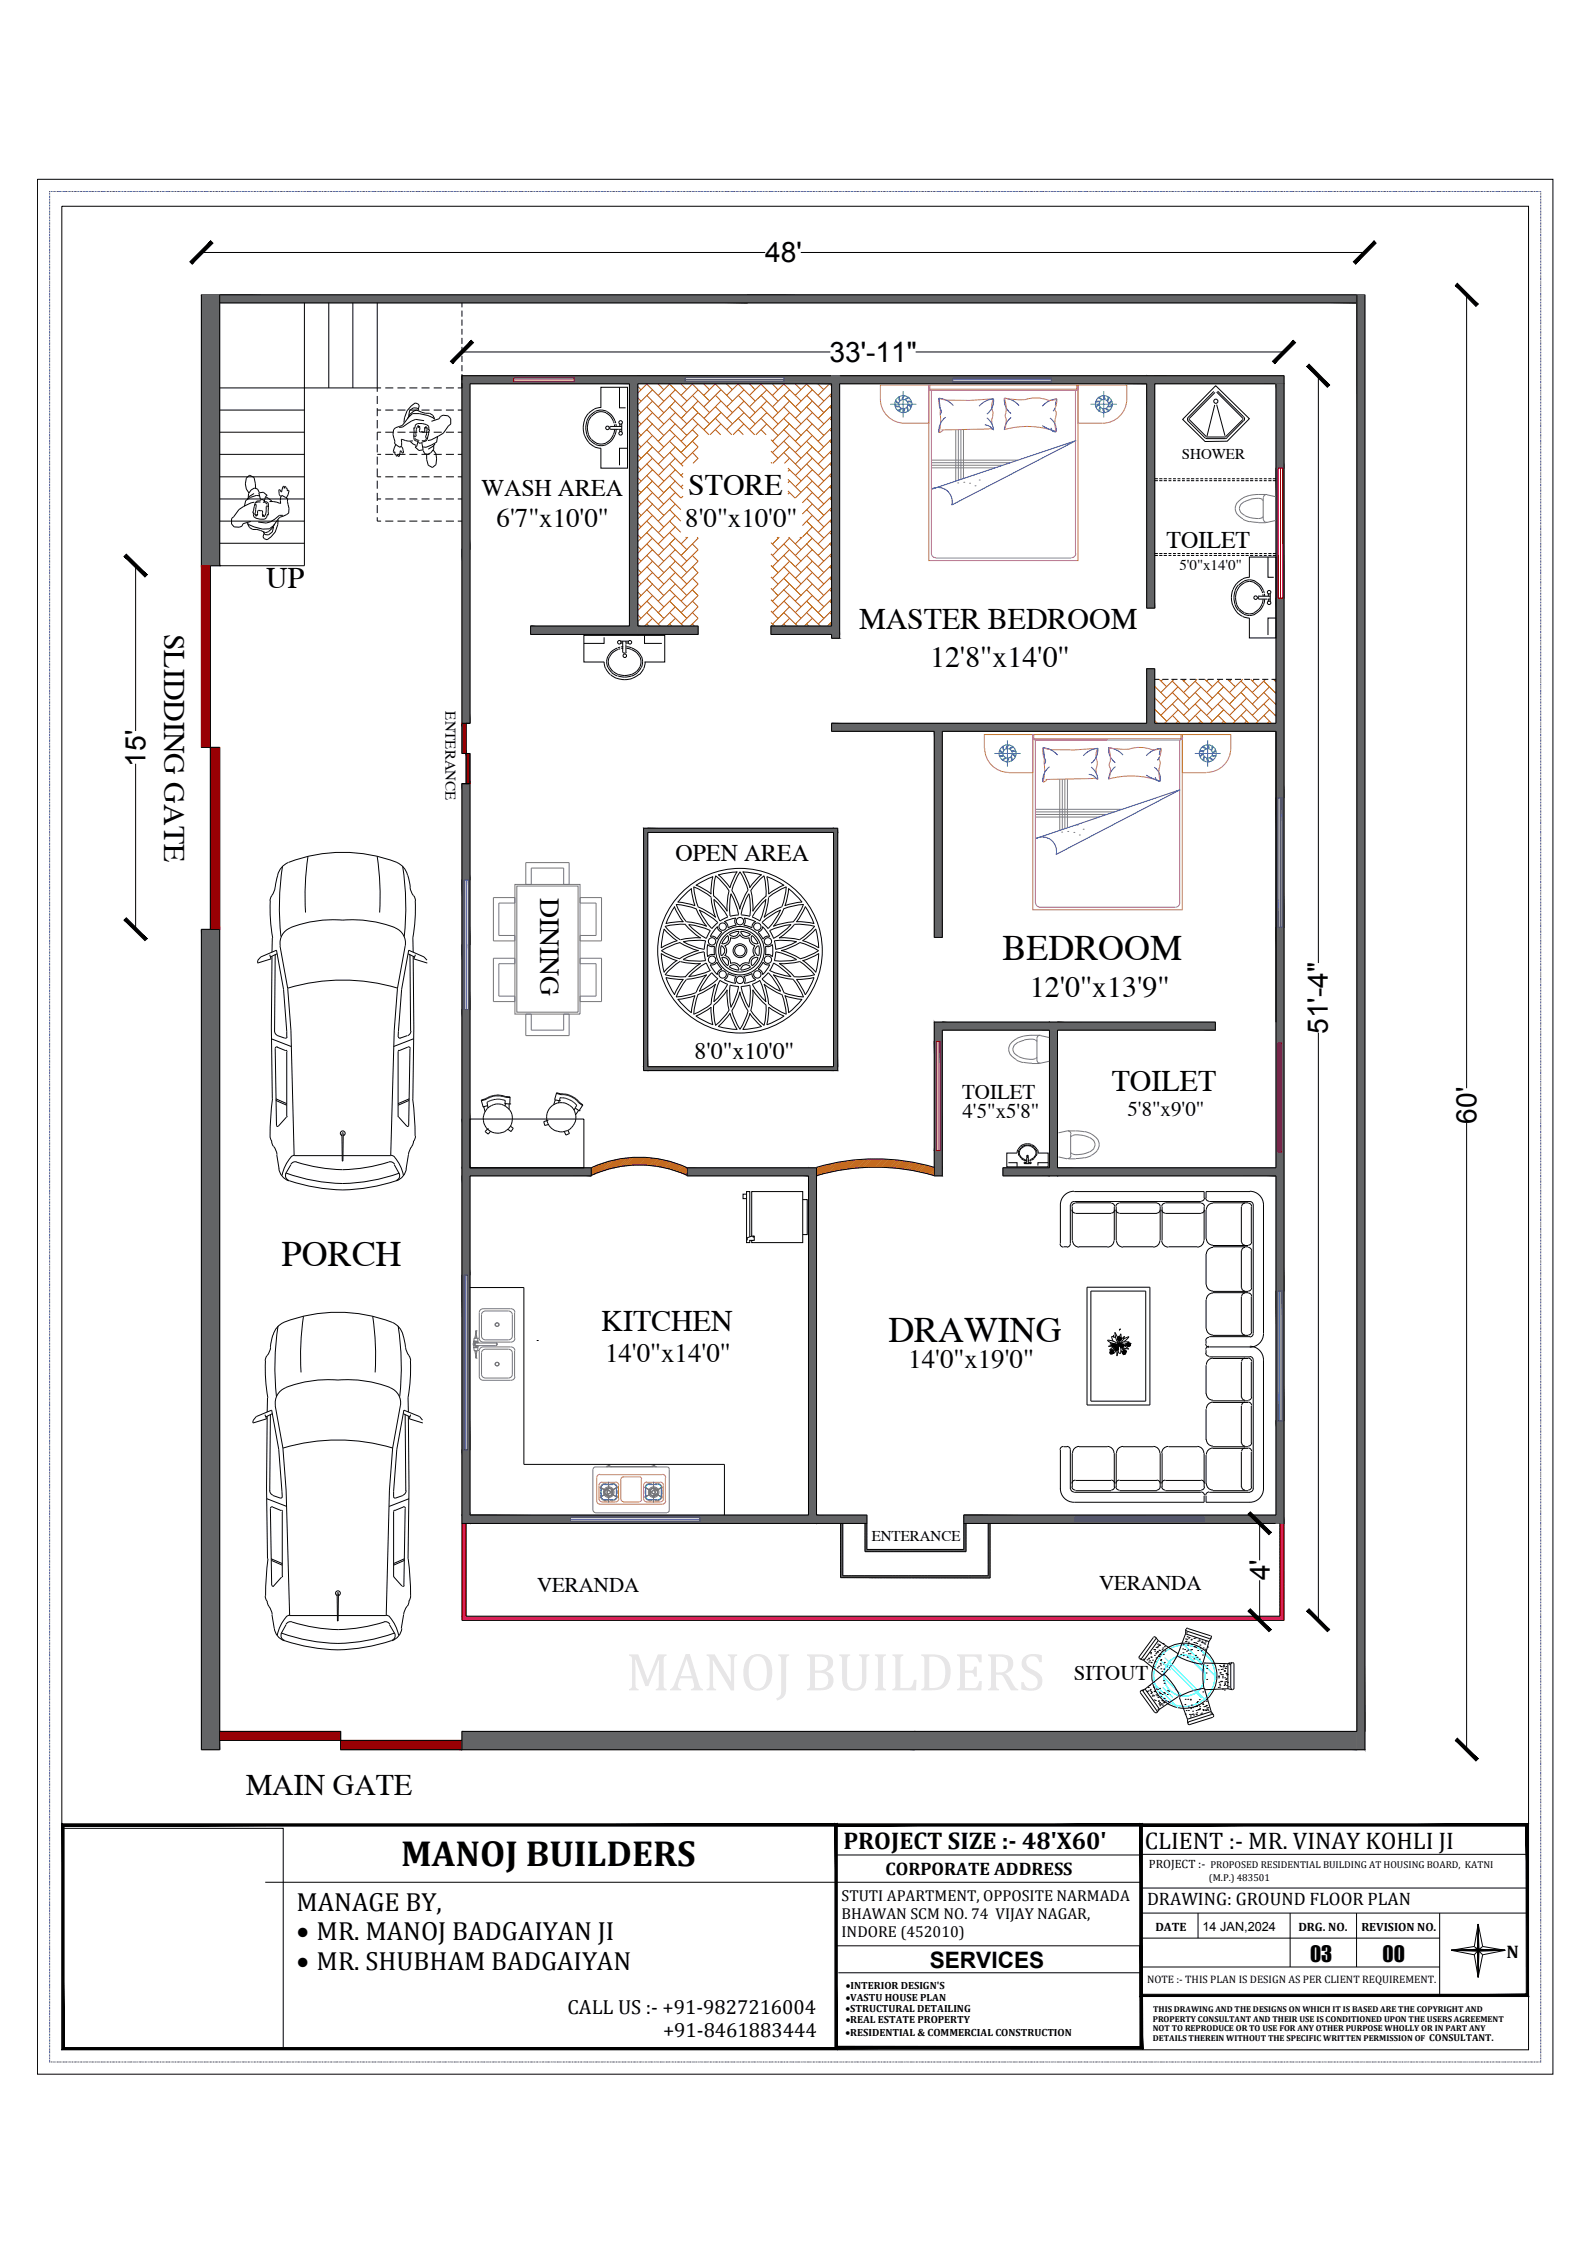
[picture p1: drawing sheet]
<svg xmlns="http://www.w3.org/2000/svg" width="210mm" height="297mm" viewBox="0 0 210 297" stroke-linecap="round" stroke-linejoin="round" font-family="sans-serif">
<defs><g id="words">
<text font-size="4.8" x="52.9" y="246.1">MANOJ BUILDERS</text>
<g font-size="4.7">
<text x="132.3" y="126.6">BEDROOM</text>
<text x="37.2" y="167">PORCH</text>
<text x="117.2" y="177">DRAWING</text>
</g>
<g font-size="3.9">
<text x="90.8" y="65.3">STORE</text>
<text x="35.1" y="77.5">UP</text>
<text x="21.7" y="83.6" transform="rotate(90 21.7 83.6)">SLIDDING GATE</text>
<text x="113.4" y="83">MASTER BEDROOM</text>
<text x="122.7" y="88">12'8&quot;x14'0&quot;</text>
<text x="135.9" y="131.5">12'0&quot;x13'9&quot;</text>
<text x="146.7" y="144">TOILET</text>
<text x="79.4" y="175.5">KITCHEN</text>
<text x="32.4" y="236.7">MAIN GATE</text>
</g>
<g font-size="3.7">
<text x="101" y="34.6">48'</text>
<text x="109.4" y="47.7">33'-11&quot;</text>
<text x="19.2" y="101.1" transform="rotate(-90 19.2 101.1)">15'</text>
<text x="71.3" y="118.4" transform="rotate(90 71.3 118.4)">DINING</text>
<text x="175.2" y="136.4" transform="rotate(-90 175.2 136.4)">51'-4&quot;</text>
<text x="194.8" y="148.2" transform="rotate(-90 194.8 148.2)">60'</text>
<text x="167.5" y="208.4" transform="rotate(-90 167.5 208.4)">4'</text>
</g>
<g font-size="3.5">
<text x="65.5" y="69.5">6'7&quot;x10'0&quot;</text>
<text x="90.4" y="69.5">8'0&quot;x10'0&quot;</text>
<text x="79.8" y="179.7">14'0&quot;x14'0&quot;</text>
<text x="119.8" y="180.5">14'0&quot;x19'0&quot;</text>
<text x="39.1" y="252">MANAGE BY,</text>
<text x="39.1" y="255.9">· MR. MANOJ BADGAIYAN JI</text>
<text x="39.1" y="259.8">· MR. SHUBHAM BADGAIYAN</text>
</g>
<g font-size="3.2">
<text x="63.5" y="65.4">WASH AREA</text>
<text x="153.9" y="72.3">TOILET</text>
<text x="89.1" y="113.6">OPEN AREA</text>
<text x="91.6" y="139.6">8'0&quot;x10'0&quot;</text>
<text x="111.3" y="243.9">PROJECT SIZE :- 48'X60'</text>
<text x="151" y="243.9">CLIENT :- MR. VINAY KOHLI JI</text>
</g>
<text font-size="3" x="122.7" y="259.6">SERVICES</text>
<g font-size="2.8">
<text x="126.9" y="144.9">TOILET</text>
<text x="127" y="147.5">4'5&quot;x5'8&quot;</text>
<text x="148.7" y="147.3">5'8&quot;x9'0&quot;</text>
<text x="145" y="209.7">VERANDA</text>
<text x="70.9" y="210">VERANDA</text>
<text x="141.7" y="221.6">SITOUT</text>
<text x="172.8" y="258.7">03</text>
<text x="182.4" y="258.7">00</text>
</g>
<g font-size="2.7">
<text x="74.9" y="265.6">CALL US :- +91-9827216004</text>
<text x="87.5" y="268.7">+91-8461883444</text>
</g>
<g font-size="2.4">
<text x="116.8" y="247.3">CORPORATE ADDRESS</text>
<text x="151.3" y="251.3">DRAWING: GROUND FLOOR PLAN</text>
<text x="198.7" y="258.2">N</text>
</g>
<g font-size="2.1">
<text x="111" y="250.7">STUTI APARTMENT, OPPOSITE NARMADA</text>
<text x="111" y="253.1">BHAWAN SCM NO. 74 VIJAY NAGAR,</text>
<text x="111" y="255.6">INDORE (452010)</text>
</g>
<g font-size="2">
<text x="155.9" y="60.5">SHOWER</text>
<text x="155.6" y="75.2">5'0&quot;x14'0&quot;</text>
<text x="58.8" y="93.8" transform="rotate(90 58.8 93.8)">ENTERANCE</text>
<text x="115" y="203.3">ENTERANCE</text>
</g>
<text font-size="1.7" x="158.7" y="254.7">14 JAN,2024</text>
<g font-size="1.6">
<text x="151.6" y="246.5">PROJECT :-</text>
<text x="152.4" y="254.7">DATE</text>
<text x="171.3" y="254.7">DRG. NO.</text>
<text x="179.6" y="254.7">REVISION NO.</text>
</g>
<g font-size="1.4">
<text x="111.6" y="263.9">·VASTU HOUSE PLAN</text>
<text x="111.6" y="262.4">·INTERIOR DESIGN'S</text>
<text x="151.3" y="261.5">NOTE :- THIS PLAN IS DESIGN AS PER CLIENT REQUIREMENT.</text>
<text x="111.5" y="268.6">·RESIDENTIAL &amp; COMMERCIAL CONSTRUCTION</text>
<text x="111.5" y="265.4">·STRUCTURAL DETAILING</text>
<text x="111.6" y="266.9">·REAL ESTATE PROPERTY</text>
</g>
<g font-size="1.3">
<text x="159.5" y="248.1">(M.P.) 483501</text>
<text x="159.7" y="246.5">PROPOSED RESIDENTIAL BUILDING AT HOUSING BOARD, KATNI</text>
<text x="188.6" y="269.3">CONSULTANT.</text>
</g>
<g font-size="1.1">
<text x="152.1" y="266.6">PROPERTY CONSULTANT AND THEIR USE IS CONDITIONED UPON THE USERS AGREEMENT</text>
<text x="152.1" y="267.9">NOT TO REPRODUCE OR TO USE FOR ANY OTHER PURPOSE WHOLLY OR IN PART ANY</text>
<text x="152.1" y="269.3">DETAILS THEREIN WITHOUT THE SPECIFIC WRITTEN PERMISSION OF</text>
<text x="152.1" y="265.4">THIS DRAWING AND THE DESIGNS ON WHICH IT IS BASED ARE THE COPYRIGHT AND</text>
</g>
</g></defs>
<!-- layer: 0 -->
<g fill="none" stroke="#b85c00" stroke-width=".13">
<path d="M84.1 58.5l.5 .5M84.1 57l.5 .4M84.1 55.5l.5 .4M84.1 54l.5 .4M84.1 52.5l.5 .4M84.1 51l.5 .4M85.3 59.7l2.3 2.3M85.3 58.2l2.3 2.2M85.3 56.7l2.3 2.3M85.3 55.2l2.3 2.2M85.3 53.7l2.3 2.2M85.3 52.1l2.3 2.3"/>
<path d="M85.3 50.7l2.3 2.2M85.4 50.6l-1.3 1.2M86.1 51.4l-2 2M86.1 52.9l-2 1.9M86.1 54.4l-2 2M86.1 55.9l-2 2M86.1 57.4l-2 2M86.1 59l-2 1.9M86.8 50.6l.8 .8M86.9 50.6v.1M88.3 59.7l1.8 1.8M88.3 58.2l2.3 2.2"/>
<path d="M88.3 56.7l2.3 2.3M88.3 55.2l2.3 2.2M88.3 53.7l2.3 2.2M88.3 52.1l2.3 2.3M88.3 50.7l2.3 2.2M88.4 50.6l-1.5 1.5M89.1 51.4l-2.2 2.3M89.1 52.9l-2.2 2.3M89.1 54.4l-2.2 2.3M89.1 55.9l-2.2 2.3M89.1 57.4l-2.2 2.3M89.1 59l-2.2 2.2"/>
<path d="M89.8 50.6l.8 .8M89.9 50.6v.1M91.3 56.7l.8 .7-2.2 2.3M91.3 58.2l.8 .8-2.2 2.2M91.3 59.7l.8 .8M91.3 55.2l2.2 2.1M91.3 53.7l.8 .7M91.3 52.1l2.3 2.3M91.3 50.7l.8 .7M91.4 50.6l-1.5 1.5M92.1 51.4l-2.2 2.3M92.1 52.9l-2.2 2.3"/>
<path d="M92.1 54.4l-2.2 2.3M92.1 55.9l-2.2 2.3M92.1 54.4l1.5 1.5M92.1 51.4l1.5 1.5M92.8 50.6l.8 .8M92.9 50.6v.1M94.4 50.6l-1.5 1.5M94.4 56.7l.7 .6M94.4 55.2l2.1 2.1M94.4 53.7l2.2 2.2M94.4 52.1l2.2 2.3M94.4 50.7l2.2 2.2"/>
<path d="M95.1 51.4l-2.2 2.3M95.1 52.9l-2.2 2.3M95.1 54.4l-2.2 2.3M95.1 55.9l-1.4 1.4M95.8 50.6l.8 .8M95.9 50.6v.1M97.4 50.6l-1.5 1.5M97.4 56.7l.7 .6M97.4 55.2l2.2 2.1M97.4 53.7l2.2 2.2M97.4 52.1l2.2 2.3M97.4 50.7l2.2 2.2"/>
<path d="M98.2 51.4l-2.3 2.3M98.2 52.9l-2.3 2.3M98.2 54.4l-2.3 2.3M98.2 55.9l-1.5 1.4M98.9 50.6l.7 .8M98.9 50.6v.1M100.4 55.2l2.2 2.2M100.4 53.7l2.2 2.2M100.4 52.1l2.2 2.3M100.4 50.7l2.2 2.2M100.4 56.7l.7 .6M100.4 50.6l-1.5 1.5"/>
<path d="M101.2 51.4l-2.3 2.3M101.2 52.9l-2.3 2.3M101.2 54.4l-2.3 2.3M101.2 55.9l-1.5 1.4M101.7 59.5l.9 .9M101.7 58l.9 1M101.9 50.6l.7 .8M101.9 50.6v.1M103.4 59.7l2.3 2.3M103.4 58.2l2.3 2.2M103.4 56.7l2.3 2.3M103.4 55.2l2.3 2.2"/>
<path d="M103.4 53.7l2.3 2.2M103.4 52.1l2.3 2.3M103.4 50.7l2.3 2.2M103.4 50.6l-1.5 1.5M104.2 51.4l-2.3 2.3M104.2 52.9l-2.3 2.3M104.2 54.4l-2.3 2.3M104.2 55.9l-2.3 2.3M104.2 57.4l-2.3 2.3M104.2 59l-2.2 2.1M104.9 50.6l.8 .8M104.9 50.6v.1"/>
<path d="M106.4 59.7l2.3 2.3M106.4 58.2l2.3 2.2M106.4 56.7l2.3 2.3M106.4 55.2l2.3 2.2M106.4 53.7l2.3 2.2M106.4 52.1l2.3 2.3M106.4 50.7l2.3 2.2M106.5 50.6l-1.6 1.5M107.2 51.4l-2.3 2.3M107.2 52.9l-2.3 2.3M107.2 54.4l-2.3 2.3M107.2 55.9l-2.3 2.3"/>
<path d="M107.2 57.4l-2.3 2.3M107.2 59l-2.3 2.2M107.9 50.6l.8 .8M108 50.6l-.1 .1M109.5 50.6l-1.6 1.5M109.5 59.7l.2 .3M109.5 58.2l.2 .2M109.5 56.7l.2 .2M109.5 55.2l.2 .2M109.5 53.7l.2 .2M109.5 52.1l.2 .3M109.5 50.7l.2 .2"/>
<path d="M109.7 51.9l-1.8 1.8M109.7 53.4l-1.8 1.8M109.7 54.9l-1.8 1.8M109.7 56.4l-1.8 1.8M109.7 57.9l-1.8 1.8M109.7 59.4l-1.8 1.8M84.1 79.6l.5 .4M84.1 78.1l.5 .5M84.1 76.6l.5 .4M84.1 75.1l.5 .4M84.1 73.6l.5 .4M84.1 72.1l.5 .4"/>
<path d="M84.1 70.6l.5 .4M84.1 69l.5 .5M84.1 67.5l.5 .5M84.1 66l.5 .5M84.1 64.5l.5 .5M84.1 63l.5 .4M84.1 61.5l.5 .5M84.1 60l.5 .4M85.3 79.3l2.3 2.3M85.3 77.8l2.3 2.2M85.3 76.3l2.3 2.3M85.3 74.7l2.3 2.3"/>
<path d="M85.3 73.3l2.3 2.2M85.3 71.7l2.3 2.3M85.3 70.3l2.3 2.2M85.3 68.7l2.3 2.3M85.3 67.2l2.3 2.3M85.3 65.7l2.3 2.3M85.3 64.2l2.3 2.3M85.3 62.7l2.3 2.3M85.3 61.2l2.3 2.2M86.1 60.4l-2 2M86.1 62l-2 1.9M86.1 63.4l-2 2"/>
<path d="M86.1 65l-2 1.9M86.1 66.5l-2 1.9M86.1 68l-2 1.9M86.1 69.5l-2 1.9M86.1 71l-2 2M86.1 72.5l-2 2M86.1 74l-2 2M86.1 75.5l-2 2M86.1 77l-2 2M86.1 78.6l-2 1.9M88.3 79.3l2.3 2.3M88.3 77.8l2.3 2.2"/>
<path d="M88.3 76.3l2.3 2.3M88.3 74.7l2.3 2.3M88.3 73.3l2.3 2.2M88.3 71.7l2.3 2.3M88.3 70.3l2.3 2.2M88.3 68.7l1.5 1.5M88.3 67.2l1.5 1.5M88.3 65.7l1.5 1.5M88.3 64.2l1.5 1.5M88.3 62.7l1.8 1.8M88.3 61.2l1.8 1.8M89.1 60.4l-2.2 2.3"/>
<path d="M89.1 62l-2.2 2.2M89.1 63.4l-2.2 2.3M89.1 65l-2.2 2.2M89.1 66.5l-2.2 2.2M89.1 68l-2.2 2.3M89.1 69.5l-2.2 2.2M89.1 71l-2.2 2.3M89.1 72.5l-2.2 2.2M89.1 74l-2.2 2.3M89.1 75.5l-2.2 2.3M89.1 77l-2.2 2.3M89.1 78.6l-2.2 2.2"/>
<path d="M90.1 62.4l-.2 .3M90.1 64l-.2 .2M90.1 65.4l-.2 .3M90.5 70.9l.1 .1M90.7 70.9l-.8 .8M91.3 71.7l.8 .8-2.2 2.2M91.3 73.3l.8 .7-2.2 2.3M91.3 76.3l.8 .7-2.2 2.3M91.3 77.8l.8 .8-2.2 2.2M91.3 79.3l.8 .7-2.2 2.3M91.3 74.7l.8 .9M92 70.9l.1 .1"/>
<path d="M92.1 60.4l-.7 .7M92.1 71l-2.2 2.3M92.1 75.5l-2.2 2.3M101.7 79.1l.9 .9M101.7 77.6l.9 1M101.7 76.1l.9 .9M101.7 74.6l.9 .9M101.7 73.1l.9 .9M101.7 71.6l.9 .9M101.7 61l.1 .1M102.5 70.9l.1 .1M102.8 70.9l-.9 .8"/>
<path d="M103.4 79.3l2.3 2.3M103.4 77.8l2.3 2.2M103.4 76.3l2.3 2.3M103.4 74.7l2.3 2.3M103.4 73.3l2.3 2.2M103.4 71.7l2.3 2.3M104 64.8l.9 .9M104 63.2l1.7 1.8M104 61.8l1.7 1.6M104 70.9l1.7 1.6M104.2 60.4l-.7 .7M104.2 62l-.2 .2"/>
<path d="M104.2 63.4l-.2 .3M104.2 65l-.2 .2M104.2 71l-2.3 2.3M104.2 72.5l-2.3 2.2M104.2 74l-2.3 2.3M104.2 75.5l-2.3 2.3M104.2 77l-2.3 2.3M104.2 78.6l-2.3 2.2M105.5 70.9l.2 .1M105.8 70.9l-.9 .8M106.4 79.3l2.3 2.3M106.4 77.8l2.3 2.2"/>
<path d="M106.4 76.3l2.3 2.3M106.4 74.7l2.3 2.3M106.4 73.3l2.3 2.2M106.4 71.7l2.3 2.3M106.4 70.3l2.3 2.2M106.4 68.7l2.3 2.3M106.4 67.2l2.3 2.3M106.4 65.7l2.3 2.3M106.4 64.2l2.3 2.3M106.4 62.7l2.3 2.3M106.4 61.2l2.3 2.2M107.2 60.4l-2.3 2.3"/>
<path d="M107.2 62l-2.3 2.2M107.2 63.4l-2.3 2.3M107.2 65l-1.3 1.3M107.2 66.5l-1.3 1.3M107.2 68l-1.3 1.3M107.2 69.5l-1.3 1.4M107.2 71l-2.3 2.3M107.2 72.5l-2.3 2.2M107.2 74l-2.3 2.3M107.2 75.5l-2.3 2.3M107.2 77l-2.3 2.3M107.2 78.6l-2.3 2.2"/>
<path d="M109.5 79.3l.2 .3M109.5 77.8l.2 .2M109.5 76.3l.2 .2M109.5 74.7l.2 .3M109.5 73.3l.2 .2M109.5 71.7l.2 .3M109.5 70.3l.2 .2M109.5 68.7l.2 .3M109.5 67.2l.2 .3M109.5 65.7l.2 .3M109.5 64.2l.2 .3M109.5 62.7l.2 .3"/>
<path d="M109.5 61.2l.2 .3M109.7 60.9l-1.8 1.8M109.7 62.4l-1.8 1.8M109.7 64l-1.8 1.7M109.7 65.5l-1.8 1.7M109.7 67l-1.8 1.7M109.7 68.5l-1.8 1.8M109.7 70l-1.8 1.7M109.7 71.5l-1.8 1.8M109.7 73l-1.8 1.7M109.7 74.5l-1.8 1.8M109.7 76l-1.8 1.8"/>
<path d="M109.7 77.5l-1.8 1.8M109.7 79l-1.8 1.8M84.1 81.1l.5 .5M85.3 82.3l.3 .3M85.3 80.8l1.8 1.8M86.1 80l-2 2M86.1 81.6l-1.1 1M88.3 82.3l.3 .3M88.3 80.8l1.9 1.8M89.1 80l-2.2 2.3M89.1 81.6l-1.1 1M91.3 80.8l.8 .8-1.1 1"/>
<path d="M91.3 82.3l.3 .3M101.7 82.1l.5 .5M101.7 80.6l.9 1M103.4 82.3l.3 .3M103.4 80.8l1.8 1.8M104.2 80l-2.3 2.3M104.2 81.6l-1.1 1M106.4 82.3l.3 .3M106.4 80.8l1.8 1.8M107.2 80l-2.3 2.3M107.2 81.6l-1.1 1M109.5 82.3l.2 .3"/>
<path d="M109.5 80.8l.2 .3M109.7 80.5l-1.8 1.8M109.7 82l-.5 .6M152.3 95.1l.4 .3M152.3 93.5l1.6 1.6M152.3 92.1l1.6 1.5M152.3 90.5l1.6 1.6M152.4 90.6l-.1 .1M152.4 92.1h-.1M152.4 93.6l-.1 .1M152.4 95.1l-.1 .1M152.9 89.6l1 1"/>
<path d="M153.4 89.6l-.3 .3M154.7 94.3l1 1.1M154.7 92.9l2.2 2.2M154.7 91.3l2.2 2.3M154.7 89.9l2.2 2.2M154.9 89.6l-1.8 1.7M155.4 90.6l-2.3 2.3M155.4 92.1l-2.3 2.2M155.4 93.6l-1.7 1.8M155.4 95.1l-.3 .3M155.9 89.6l1 1M156.4 89.6l-.2 .3"/>
<path d="M157.7 94.3l1 1.1M157.7 92.9l2.3 2.2M157.7 91.3l2.3 2.3M157.7 89.9l2.3 2.2M157.9 89.6l-1.7 1.7M158.4 90.6l-2.2 2.3M158.4 92.1l-2.2 2.2M158.4 93.6l-1.7 1.8M158.4 95.1l-.3 .3M158.9 89.6l1.1 1M159.4 89.6l-.2 .3M160.7 94.3l1 1.1"/>
<path d="M160.7 92.9l2.3 2.2M160.7 91.3l2.3 2.3M160.7 89.9l2.3 2.2M160.9 89.6l-1.7 1.7M161.4 90.6l-2.2 2.3M161.4 92.1l-2.2 2.2M161.4 93.6l-1.7 1.8M161.4 95.1l-.2 .3M162 89.6l1 1M162.5 89.6l-.3 .3M163.7 94.3l1 1.1M163.7 92.9l2.3 2.2"/>
<path d="M163.7 91.3l2.3 2.3M163.7 89.9l2.3 2.2M163.9 89.6l-1.7 1.7M164.5 90.6l-2.3 2.3M164.5 92.1l-2.3 2.2M164.5 93.6l-1.8 1.8M164.5 95.1l-.3 .3M165 89.6l1 1M165.5 89.6l-.3 .3M166.7 94.3l1.1 1.1M166.7 92.9l1.6 1.6M166.7 91.3l1.6 1.6"/>
<path d="M166.7 89.9l1.6 1.6M166.9 89.6l-1.7 1.7M167.5 90.6l-2.3 2.3M167.5 92.1l-2.3 2.2M167.5 93.6l-1.8 1.8M167.5 95.1l-.3 .3M168 89.6l.3 .3M168.3 89.7l-.1 .2M168.3 91.3h-.1M168.3 92.7l-.1 .2M168.3 94.3h-.1"/>
</g>
<g fill="#636466" stroke="#636466" stroke-width=".13">
<path d="M168.9 61.8v17.1z"/>
<path d="M168.9 105.2v17.1z"/>
<path d="M168.9 170.3v17.1z"/>
<path d="M98.6 38.9l80.4 1v-1zM98.6 38.9l80.4 1h-80.4z"/>
<path d="M29 38.9l69.6 1v-1zM29 38.9l69.6 1h-69.6z"/>
<path d="M26.6 38.9l2.4 35.7v-35.7zM26.6 38.9l2.4 35.7h-2.4z"/>
<path d="M62 49.6l22.1 .3v-.3zM62 49.6l22.1 .3h-22.1z"/>
<path d="M75.8 49.9l8.3 .5v-.5zM75.8 49.9l8.3 .5h-8.3z"/>
<path d="M62 49.9l5.8 .5v-.5zM62 49.9l5.8 .5h-5.8z"/>
<path d="M62 50.4l22.1 .2v-.2zM62 50.4l22.1 .2h-22.1z"/>
<path d="M84.1 49.6l25.6 .2v-.2zM84.1 49.6l25.6 .2h-25.6z"/>
<path d="M103.4 49.8l6.3 .5v-.5zM103.4 49.8l6.3 .5h-6.3z"/>
<path d="M84.1 49.8l6.3 .5v-.5zM84.1 49.8l6.3 .5h-6.3z"/>
<path d="M84.1 50.3l25.6 .3v-.3zM84.1 50.3l25.6 .3h-25.6z"/>
<path d="M110.8 49.6l40.5 .3v-.3zM110.8 49.6l40.5 .3h-40.5z"/>
<path d="M138.7 49.9l12.6 .5v-.5zM138.7 49.9l12.6 .5h-12.6z"/>
<path d="M110.8 49.9l14.9 .5v-.5zM110.8 49.9l14.9 .5h-14.9z"/>
<path d="M110.8 50.4l40.5 .2v-.2zM110.8 50.4l40.5 .2h-40.5z"/>
<path d="M152.3 49.6l17.1 1v-1zM152.3 49.6l17.1 1h-17.1z"/>
<path d="M151.3 49.6l1 1v-1zM151.3 49.6l1 1h-1z"/>
<path d="M151.3 50.6l1 29.6v-29.6zM151.3 50.6l1 29.6h-1z"/>
<path d="M60.9 49.6l1.1 22.9v-22.9zM60.9 49.6l1.1 22.9h-1.1z"/>
<path d="M60.9 72.5l1.1 22.9v-22.9zM60.9 72.5l1.1 22.9h-1.1z"/>
<path d="M83 50.6l1.1 32v-32zM83 50.6l1.1 32h-1.1z"/>
<path d="M109.7 49.6l1.1 34.1v-34.1zM109.7 49.6l1.1 34.1h-1.1z"/>
<path d="M101.7 82.6l8 1.1v-1.1zM101.7 82.6l8 1.1h-8z"/>
<path d="M84.1 82.6l8 1.1v-1.1zM84.1 82.6l8 1.1h-8z"/>
<path d="M83 82.6l1.1 1.1v-1.1zM83 82.6l1.1 1.1h-1.1z"/>
<path d="M70 82.6l13 1.1v-1.1zM70 82.6l13 1.1h-13z"/>
<path d="M109.7 83.7l1.1 .5v-.5zM109.7 83.7l1.1 .5h-1.1z"/>
<path d="M151.3 88.2l1 7.2v-7.2zM151.3 88.2l1 7.2h-1z"/>
<path d="M109.7 95.4l59 1.1v-1.1zM109.7 95.4l59 1.1h-59z"/>
<path d="M138.5 134.8l1 1.1v-1.1zM138.5 134.8l1 1.1h-1z"/>
<path d="M123.3 134.8l1 2.6v-2.6zM123.3 134.8l1 2.6h-1z"/>
<path d="M124 137.4l.3 14.4v-14.4zM124 137.4l.3 14.4h-.3z"/>
<path d="M123.3 137.4l.2 14.4v-14.4zM123.3 137.4l.2 14.4h-.2z"/>
<path d="M138.5 135.9l1 18.1v-18.1zM138.5 135.9l1 18.1h-1z"/>
<path d="M123.3 151.8l1 2.2v-2.2zM123.3 151.8l1 2.2h-1z"/>
<path d="M26.6 122.6l2.4 108.2v-108.2zM26.6 122.6l2.4 108.2h-2.4z"/>
<path d="M62 199.8l44.7 .3v-.3zM62 199.8l44.7 .3h-44.7z"/>
<path d="M92.3 200.1l14.4 .5v-.5zM92.3 200.1l14.4 .5h-14.4z"/>
<path d="M62 200.1l13.3 .5v-.5zM62 200.1l13.3 .5h-13.3z"/>
<path d="M62 200.6l44.7 .3v-.3zM62 200.6l44.7 .3h-44.7z"/>
<path d="M60.9 199.8l1.1 1.1v-1.1zM60.9 199.8l1.1 1.1h-1.1z"/>
<path d="M179 38.9l1.1 189.5v-189.5zM179 38.9l1.1 189.5h-1.1z"/>
<path d="M179 228.4l1.1 2.4v-2.4zM179 228.4l1.1 2.4h-1.1z"/>
<path d="M120.6 228.4l58.4 2.4v-2.4zM120.6 228.4l58.4 2.4h-58.4z"/>
<path d="M60.9 228.4l59.7 2.4v-2.4zM60.9 228.4l59.7 2.4h-59.7z"/>
<path d="M90.7 154l16 1.1v-1.1zM90.7 154l16 1.1h-16z"/>
<path d="M62 154l16 1.1v-1.1zM62 154l16 1.1h-16z"/>
<path d="M60.9 154l1.1 1.1v-1.1zM60.9 154l1.1 1.1h-1.1z"/>
<path d="M60.9 155.1l1.1 13.1v-13.1zM60.9 155.1l1.1 13.1h-1.1z"/>
<path d="M61.7 168.2l.3 23v-23zM61.7 168.2l.3 23h-.3z"/>
<path d="M60.9 168.2l.3 23v-23zM60.9 168.2l.3 23h-.3z"/>
<path d="M60.9 191.2l1.1 8.6v-8.6zM60.9 191.2l1.1 8.6h-1.1z"/>
<path d="M60.9 103.4l1.1 12.7v-12.7zM60.9 103.4l1.1 12.7h-1.1z"/>
<path d="M61.8 116.1l.2 8.5v-8.5zM61.8 116.1l.2 8.5h-.2z"/>
<path d="M60.9 116.1l.3 8.5v-8.5zM60.9 116.1l.3 8.5h-.3z"/>
<path d="M61.8 124.6l.2 8.6v-8.6zM61.8 124.6l.2 8.6h-.2z"/>
<path d="M60.9 124.6l.3 8.6v-8.6zM60.9 124.6l.3 8.6h-.3z"/>
<path d="M60.9 133.2l1.1 14.4v-14.4zM60.9 133.2l1.1 14.4h-1.1z"/>
<path d="M60.9 147.6l1.1 6.4v-6.4zM60.9 147.6l1.1 6.4h-1.1z"/>
<path d="M141.8 200.1l17 .5v-.5zM141.8 200.1l17 .5h-17z"/>
<path d="M106.7 199.8l1 1.1v-1.1zM106.7 199.8l1 1.1h-1z"/>
<path d="M127.2 199.8l41.1 .3v-.3zM127.2 199.8l41.1 .3h-41.1z"/>
<path d="M158.8 200.1l9.5 .5v-.5zM158.8 200.1l9.5 .5h-9.5z"/>
<path d="M127.2 200.1l14.6 .5v-.5zM127.2 200.1l14.6 .5h-14.6z"/>
<path d="M127.2 200.6l41.1 .3v-.3zM127.2 200.6l41.1 .3h-41.1z"/>
<path d="M107.7 199.8l6.7 1.1v-1.1zM107.7 199.8l6.7 1.1h-6.7z"/>
<path d="M168.3 50.6l1.1 11.2v-11.2zM168.3 50.6l1.1 11.2h-1.1z"/>
<path d="M169.2 61.8l.2 17.1v-17.1zM169.2 61.8l.2 17.1h-.2z"/>
<path d="M168.3 61.8l.3 17.1v-17.1zM168.3 61.8l.3 17.1h-.3z"/>
<path d="M168.3 78.9l1.1 26.3v-26.3zM168.3 78.9l1.1 26.3h-1.1z"/>
<path d="M169.1 105.2l.3 17.1v-17.1zM169.1 105.2l.3 17.1h-.3z"/>
<path d="M168.3 105.2l.3 17.1v-17.1zM168.3 105.2l.3 17.1h-.3z"/>
<path d="M168.3 122.3l1.1 48v-48zM168.3 122.3l1.1 48h-1.1z"/>
<path d="M169.1 170.3l.3 17.1v-17.1zM169.1 170.3l.3 17.1h-.3z"/>
<path d="M168.3 170.3l.3 17.1v-17.1zM168.3 170.3l.3 17.1h-.3z"/>
<path d="M168.3 187.4l1.1 13.5v-13.5zM168.3 187.4l1.1 13.5h-1.1z"/>
<path d="M106.7 155.1l1 44.7v-44.7zM106.7 155.1l1 44.7h-1z"/>
<path d="M139.5 154l28.8 1.1v-1.1zM139.5 154l28.8 1.1h-28.8z"/>
<path d="M138.5 154l1 1.1v-1.1zM138.5 154l1 1.1h-1z"/>
<path d="M132.3 154l6.2 1.1v-1.1zM132.3 154l6.2 1.1h-6.2z"/>
<path d="M123.3 96.5l1 27.1v-27.1zM123.3 96.5l1 27.1h-1z"/>
<path d="M123.3 154l1 1.1v-1.1zM123.3 154l1 1.1h-1z"/>
<path d="M106.7 154l1 1.1v-1.1zM106.7 154l1 1.1h-1z"/>
<path d="M110 109.2l.5 .6v-.6zM110 109.2l.5 .6h-.5z"/>
<path d="M110 109.6l.5 31.1v-31.1zM110 109.6l.5 31.1h-.5z"/>
<path d="M84.9 109.6l.6 31.1v-31.1zM84.9 109.6l.6 31.1h-.6z"/>
<path d="M110 140.7l.5 .5v-.5zM110 140.7l.5 .5h-.5z"/>
<path d="M85.5 140.7l24.5 .5v-.5zM85.5 140.7l24.5 .5h-24.5z"/>
<path d="M84.9 140.7l.6 .5v-.5zM84.9 140.7l.6 .5h-.6z"/>
<path d="M85.5 109.2l24.5 .6v-.6zM85.5 109.2l24.5 .6h-24.5z"/>
<path d="M84.9 109.2l.6 .6v-.6zM84.9 109.2l.6 .6h-.6z"/>
<path d="M139.5 134.8l20.8 1.1v-1.1zM139.5 134.8l20.8 1.1h-20.8z"/>
<path d="M124.3 134.8l14.2 1.1v-1.1zM124.3 134.8l14.2 1.1h-14.2z"/>
</g>
<g fill="none" stroke="#000" stroke-width=".13">
<path d="M4.9 23.7h200v249.9h-200zM8.2 27.2h193.5v243.2h-193.5zM26.6 33.3h74.4M29 39.9h150M29 38.9v35.7M40.2 39.9v34.7h-13.6M43.4 39.9v11.3M46.6 39.9v11.3M49.8 39.9v11.8M60.9 39.9v.6M105.6 33.3h74.5M179 38.9v189.5h-118.1v2.4"/>
<path d="M193.5 38.9v104.6M29 59.9h11.2M29 57h11.2M29 54.1h11.2M29 51.2h21.3M49.8 59.9h.5M49.8 54.1h.5M49.8 52.2v1.1M49.8 53.8v1.1M49.8 55.4v1.1M49.8 58.6v1.1M50.3 57h-.5v1.1"/>
<path d="M50.8 59.9h1.1M50.8 57h1.1M50.8 54.1h1.1M50.8 51.2h1.1M52.2 58.6l-.3 .9v.2l.2-.1v.3h.2v.3l.2-.3v.3l.2-.1 .1-.6 .3 .3h.1l-.1-.7-.2-.2M52.4 59.9h1.1M52.4 57h1.1M52.4 54.1h1.1M52.4 51.2h1.1M53.7 55.2l.4-.6 .5-.4 .4-.1 1.1 .4h.6l.4 .3 .2 .4M54 59.9h1.1M54 57h1.1"/>
<path d="M54 54.1h1.1M54 51.2h1.1M54.1 58.2l.4 .4 .4 .1M54.8 57.8v.1l.5 .2M54.8 56a1.62 1.62 0 0 1 1.7 .2v.5h.2l-.2 .3a1.95 1.95 0 0 1-.3 1.2l-.5 .1-.2 .1h-.2l-.2-.2a.45 .45 0 0 1-.5-.5v-1.3l.1 .1zM55.1 58.2l-.1 .7-.2 .1 .5 .4 .5-.1-.1-.9M55.2 54l.1-.5-.2-.3h-.3a2.89 2.89 0 0 0-1.5 2.5M55.3 54.1l-.2-.3h-.5l-.6 .3-.1 .7M55.6 59.9h1.1M55.6 57h1.1M55.6 54.1h1.1M55.6 51.2h1.1"/>
<path d="M55.8 57l-.1-.1-.3 .1v-.8l-.2 .2v-.3l-.3 .5v.9l-.1 .1-.2-.2M56 57v-.1v-.5l.1 .1 .1-.3v.3l.2-.1-.2 1a.29 .29 0 0 0 .1 .5l.1-.3M56 55.5l-1.2-.2-.5 .2-1.2 .8-.5 .1M56.2 58l-.3 .2h-.2M56.9 55.6l1-.4 .2-.3 .3-.1h.7l.4 .4v.8l-.3 .2-.7 .9-1.6 .9-.4 .1M57.1 59.3l.4 .5 .1 .7-.1 .8-.4 .4-.6-.3-.2-.8v-.6M57.2 59.9h1.1M57.2 57h1.1M57.2 54.1h1.1M57.2 51.2h1.1M57.2 58.7v.6l-.4 .4-.4 .2-.4-.1-.2-.4M57.3 55.3a3.9 3.9 0 0 0-2.9-.7l-.5 .4-.8 1.1-.9 .3-.3 .3-.1 .6 .3 .9v.3l.7 .5 .2-.2-.1-.9 1 .3h.6"/>
<path d="M57.4 58.5l-.2 .3-.7 .5M57.7 57.6l-.1 .7-1.4 .7h-.4M58.8 59.9h1.1M58.8 57h1.1M58.8 54.1h1.1M58.8 51.2h1.1M60.4 59.9h.5M60.4 57h.5M60.4 54.1h.5M60.4 51.2h.5M60.9 49.6h108.5v164.1h-108.5v-110.3h1.1M60.9 41v.8"/>
<path d="M60.9 42.1v.9M60.9 43.4v.7M60.9 44.6v.8M60.9 45.7v.9M60.9 46.9v.8M60.9 48.2v.8M60.9 49.3v50.1h1.1v54.6h16M60.9 46.4h48.6M120.8 46.4h48.6M168.3 50.6v44.8h-16v-7.2h-1v7.2h-41.6v1.1h13.6v27.1h1v-27.1h44v57.5h-28.8v-18.1h20.8v-1.1h-37v20.3M169.4 50.6h-17.1v29.6h-1v-29.6h-40.5v33.6h-1.1v-.5h-8v-1.1h8v-32h-25.6v32h8v1.1h-22.1v-1.1h13v-32h-21v44.8h-1.1M173.9 49.6v77.4"/>
<path d="M17.9 74.6v21.8M27.8 74.6v48M29 74.6h.1M29 71.7h11.2M29 68.7h11.2M29 65.8h11.2M29 62.9h11.2M32.7 69.1l.2 .5 .4 .2h.6l1.1 .5 .4-.2 .5-.4 .3-.6M33.5 65.1l-.7 .4-.2 .3M33.6 66.2a4 4 0 0 0-2.8 1.9l-.2 .3v.7l.3 .4h.7l.3-.1 .2-.3 1-.3M33.6 66.7l.1-.2 .1 .3-.2 1v.1l.1-.1 .1 .3 .1-.3 .1 .2v-.6l.1-.1 .5 .1 .1 .7 .1-.2v.3a2.03 2.03 0 0 0 .4-1.5l.2 .2M33.7 64.4l-.2-1.4-.6-.3-.4 .4-.1 .7 .1 .7 .3 .5"/>
<path d="M33.9 66.1l.8-.2 .1 .3 .6 .1v1.6h-.1v-.1l-.1 .5-.3 .2-1.1-.1-.3-.3v-.5l-.1 .1-.1-.1 .3-1.2zM34.2 64.9l-.2-.4-.4-.1-.5 .2-.3 .5v.5M34.2 65.4l-.4-.1-.8 .3-.6 .4-.2 .8M34.4 65.9l-.3-.9 .6-.1 .5 .4-.2 .2-.1 .6M34.4 66.2l-.6 .1M34.7 66.2h.2l.3 .3M35.1 65.6l.7 .5M35.5 66.2h.6l.9 .2v-.8l.2-.3 .8 .5-.1 .3 .2 .9v.7l-.3 .2-.9 .3-.8 1.1-.6 .5a3.9 3.9 0 0 1-2.9-.8M36.1 69.5l-.2 .7-.5 .4-.4-.1-.3-.3M36.7 68.6a2.76 2.76 0 0 1-1.5 2.6l-.3-.1-.2-.3 .1-.4M37 65.5l-.1-.2-.1-.6 .1-.1 .3 .3 .1-.7h.2v.2l.1-.2h.1v.2h.2v.4l.1-.1 .1 .1-.1 .5-.3 .4M37.3 68h-.4a2.55 2.55 0 0 1-2.8 .9"/>
<path d="M49.8 68.2v.5h.5M49.8 65.8h.5M49.8 61.8v1.1h.5M49.8 60.2v1.1M49.8 63.4v1.1M49.8 65v1.1M49.8 66.6v1.1M50.8 68.7h1.1M50.8 65.8h1.1M50.8 62.9h1.1M52.4 68.7h1.1M52.4 65.8h1.1"/>
<path d="M52.4 62.9h1.1M54 68.7h1.1M54 65.8h1.1M54 62.9h1.1M55.6 68.7h1.1M55.6 65.8h1.1M55.6 62.9h1.1M57.2 68.7h1.1M57.2 65.8h1.1M57.2 62.9h1.1M58.8 68.7h1.1M58.8 65.8h1.1"/>
<path d="M58.8 62.9h1.1M60.4 68.7h.5M60.4 65.8h.5M60.4 62.9h.5M152.3 63.4h.5M152.3 63.1h.5M152.3 73h.5M152.3 73.3h.5M152.9 63.4h.5M152.9 63.1h.5M152.9 73h.5M152.9 73.3h.5"/>
<path d="M153.5 63.4h.5M153.5 63.1h.5M153.5 73h.5M153.5 73.3h.5M154.2 63.4h.3M154.2 63.1h.3M154.2 73h.3M154.2 73.3h.3M154.8 63.4h.3M154.8 63.1h.3M154.8 73h.3M154.8 73.3h.3"/>
<path d="M155.3 63.4h.4M155.3 63.1h.4M155.3 73h.4M155.3 73.3h.4M155.9 63.4h.4M155.9 63.1h.4M155.9 73h.4M155.9 73.3h.4M156.5 63.4h.5M156.5 63.1h.5M156.5 73h.5M156.5 73.3h.5"/>
<path d="M157.1 63.4h.5M157.1 63.1h.5M157.1 73h.5M157.1 73.3h.5M157.8 63.4h.3M157.8 63.1h.3M157.8 73h.3M157.8 73.3h.3M158.4 63.4h.3M158.4 63.1h.3M158.4 73h.3M158.4 73.3h.3"/>
<path d="M158.9 63.4h.4M158.9 63.1h.4M158.9 73h.4M158.9 73.3h.4M159.5 63.4h.4M159.5 63.1h.4M159.5 73h.4M159.5 73.3h.4M160.1 63.4h.5M160.1 63.1h.5M160.1 73h.5M160.1 73.3h.5"/>
<path d="M160.7 63.4h.4M160.7 63.1h.4M160.7 73h.4M160.7 73.3h.4M161.4 63.4h.3M161.4 63.1h.3M161.4 73h.3M161.4 73.3h.3M162 63.4h.3M162 63.1h.3M162 73h.3M162 73.3h.3"/>
<path d="M162.5 63.4h.4M162.5 63.1h.4M162.5 73h.4M162.5 73.3h.4M163.1 63.4h.4M163.1 63.1h.4M163.1 73h.4M163.1 73.3h.4M163.7 63.4h.5M163.7 63.1h.5M163.7 73h.5M163.7 73.3h.5"/>
<path d="M164.3 63.4h.4M164.3 63.1h.4M164.3 73h.4M164.3 73.3h.4M164.9 63.4h.4M164.9 63.1h.4M164.9 73h.4M164.9 73.3h.4M165.6 63.4h.3M165.6 63.1h.3M165.6 73h.3M165.6 73.3h.3"/>
<path d="M166.1 63.4h.4M166.1 63.1h.4M166.1 73h.4M166.1 73.3h.4M166.7 63.4h.4M166.7 63.1h.4M166.7 73h.4M166.7 73.3h.4M167.3 63.4h.5M167.3 63.1h.5M167.3 73h.5M167.3 73.3h.5"/>
<path d="M167.9 63.4h.4M167.9 63.1h.4M167.9 73h.4M167.9 73.3h.4M61.5 95.4v8M152.3 89.6h.6M153.4 89.6h.8M154.5 89.6h.8M155.7 89.6h.8M157 89.6h.8M158.1 89.6h.8M159.3 89.6h.8"/>
<path d="M160.6 89.6h.8M161.7 89.6h.8M162.9 89.6h.8M164.2 89.6h.7M165.3 89.6h.8M166.5 89.6h.8M167.8 89.6h.5M17.9 100.7v21.9M35.7 118.8v2.1l.3 2.8M36.3 117l-.2 .6-.4 .8-.1 .4M36.6 115.4l-.3 1.6M37.3 114.3a35.8 35.8 0 0 0-.2 9.2"/>
<path d="M38.1 113.8a2.43 2.43 0 0 0-1.5 1.6M38.1 113.7a19.5 19.5 0 0 1 14.6 .3 2.43 2.43 0 0 1 1.1 1.4M40.6 113a35.8 35.8 0 0 0-.3 7.4M49.8 113a35.8 35.8 0 0 1 .3 7.4M53.1 114.3a35.8 35.8 0 0 1 .2 9.2M53.8 115.4l.3 1.6M54.1 117l.1 .6 .4 .5M54.6 118.1l.2 .7M54.8 118.8l-.1 2.8-.2 2.1v1.9M84.9 109.2h25.6v32h-25.6zM85.5 109.8h24.5v30.9h-24.5zM89 119.6l.4 .8 .7 1.2"/>
<path d="M89 119.6l-.7 1.3-.4 .9M89.2 119.3l1.1 .1 1.5 .5 .8 1.4 .6 .9M89.2 119.3l.7 1.4 .7 .9M91.2 117.2l.1 .9 .4 1.4-.9-.3-1.4-.2M91.2 117.2l-.7 .7-1.1 1.1M91.5 117l1.5 .7 .8 .6M91.5 117l.2 1 .4 1.6 1 .5 1.3 .9M91.8 116.7l.9 .4 1.1 .8M93.8 118.4l.2 1 .4 1.6M94 115.6l-.2 1.4v1M94.1 115.6l-1 .4-1.3 .8M94.2 118.2l.7 .7 1.1 1.3"/>
<path d="M94.2 118.6l1 1.1 .8 1.2M94.2 118.7l.3 1.4 .5 1.4M94.4 115.5l.8 .7 1 1.3M94.4 115.5l-.2 1.1-.1 1.6M96.2 117.5l-.3 1.6v1.1M96.4 117.9l.6 1.3 .4 1.4M96.4 117.9l-.1 1.4v1.5M97.3 115l-.5 .8-.5 1.3-.6-.7-.9-1M97.3 115l-1.5 .2-1 .2M98 115l1.5 .2 1 .2M98 115l.5 .8 .5 1.3M98.7 117.4l-.6 1-.5 1.5"/>
<path d="M98.7 117.5l-.3-1.1-.8-1.4-.5 .9-.6 1.6 .6 .9 .5 1.5M98.8 117.9l-.6 1.3-.4 1.4M98.8 117.9l.2 1.4-.1 1.5M99.1 117.5l.2 1.6v1.1M100.5 115.4l-1 1-.6 .7M100.8 115.5l.2 1.1 .1 1.6M100.8 115.5l-.8 .7-1 1.3M101 118.7l-.2 1.4-.6 1.4M101.1 118.6l-1 1.1-.8 1.2M101.1 118.2l-.8 .7-1 1.3M101.2 115.6l.2 1.4v1M101.2 115.6l.9 .4 1.3 .8"/>
<path d="M101.4 118.4l-.1 1-.5 1.6M103.1 119.6l-.9 .5-1.4 .9M103.4 119.9l1.5-.5 1.1-.1-.7 1.4-.7 .9M103.4 119.8l-.4 1-1 1.4M103.5 116.7l-.9 .4-1.2 .8M103.7 117l-.1 1-.4 1.6M103.7 117l-1.4 .7-.9 .6M104 117.2l.8 .7 1 1.1M104.1 117.2l-.2 .9-.3 1.4M105.8 119l-.9 .1-1.4 .4M106.2 119.6l.8 1.3 .4 .9M106.3 119.6l-.5 .8-.7 1.2"/>
<path d="M29 122.6h-2.4v108.2h2.4v-132.2h-2.4v-59.7h153.5v191.9h-135.2v-2.4h-15.9M35.6 125.9l.2 .6-1.8 .5v-.4l.4-.4 2.1-.9 .9 5.2 .4 6.3M35.8 137l2.6 1M35.9 126.1l-.1 9.4 .1 9.4M35.9 123.7v1.9M36.3 125.9l-.1 10.1 .1 .2 .3 .4M36.3 138.3l.2 10.1M36.6 125.8l-.9 .4M36.6 138.1l1.1 .5M36.6 136.6l1 .3M36.6 138.1a.23 .23 0 0 0-.3 .2M36.9 124.8l1.1 5.6 .4 5.5 .4 16.5"/>
<path d="M37.7 138.5l.2 .2M37.8 138.8v8.4M37.9 136.7l-.1 .2h-.2M38 130.3a25.2 25.2 0 0 1 14.5 0M38.3 122.4a15.7 15.7 0 0 1 6.9-1 15.7 15.7 0 0 1 6.9 1M38.3 122.4a2.14 2.14 0 0 0-1.3 2.4M52.1 122.4a2.14 2.14 0 0 1 1.4 2.4l-1.1 5.6-.4 5.5-.5 16.5h-6.3M52.5 138.8v8.4M52.6 136.7v.2h.2M52.7 138.5l-.2 .2M53.7 136.6l-.9 .3M53.8 138.1l-1.2 .5"/>
<path d="M53.8 138.1a.23 .23 0 0 1 .3 .2M53.8 125.8l.9 .4M54.1 125.9l.1 10.1M54.1 138.3l-.2 10.1M54.2 136v.2l-.4 .4M54.5 126.1l.1 9.4-.1 9.4 .2 2.8 .1 2.1M54.6 137l-2.7 1M54.8 125.9l-.2 .6 1.8 .5M56.3 126.6l-.3-.4-2.1-.9-.9 5.2-.5 6.3M87.6 122.5l1 1 .7 .6M87.6 122.5l-.2 1-.2 1.5M87.7 122.2l.8 .8 1.2 1"/>
<path d="M87.8 128.6l1 .2h1.6M87.9 128.9l1.3 .3h1M87.9 128.9l.4 1 .7 1.3M89.3 126.7l-.7 .5-1 1M89.4 126.7l-1.3-.5-.9-.4 .2 1.5 .2 1M89.4 124.1l-1.3 .5-.9 .4M89.4 131.8l.7 .8 1.1 1M89.7 124.3l.9 .5 1.6 .6M89.7 124.3l-1 .4-1.4 .7 .9 .5 1.5 .6M89.7 126.8l-1.2 1-.8 .8M89.8 126.8l1.6 .3h1.1M90.1 124.2l1.3 .6 1.5 .4"/>
<path d="M90.1 129.2l-.7 1.2-.4 .8M90.2 124.2l1.4-.2 1.5 .1-.2 1.1M90.2 121.6h-1l-1.3 .2M90.4 121.9l.7 .8 1.3 1M90.4 121.9l-1.6 .1-1 .2M90.6 129.2l-.7 .9-.7 1.4M90.6 121.6l1.1 .1 1.5 .5M90.9 121.9l1 1.1 1.2 .8M90.9 122l1.4 .2 1.4 .5M91.7 131.3l-.4 1.4-.1 .9M91.7 131.3l-1.4 .4-.9 .1M91.8 134l1.3 .8 1 .4"/>
<path d="M92.1 131.2l-.3 1-.3 1.6 1.5-.8 .8-.6M92.2 125.4l-1.6 .5-.9 .5M92.2 120l1.3 .7 1.2 1M92.3 120l.7 1.3 .9 1.2M92.4 127.1l-1.3 1-.7 .8M92.5 123.7h-1.1l-1.6 .3M92.9 125.6h.1M92.9 125.5l-1.5 .4-1.3 .7M92.9 125.6l.2 1.1-1.5 .1-1.4-.2M93.1 127l-1.2 .8-1 1.1M93.2 127l.5 1M93.2 128.6l-.9 1.3-.5 1-1 .4-1.6 .2"/>
<path d="M93.2 128.6l-1.5 .4-1.1 .2M93.7 122.7h.1M93.7 123.5a.7 .7 0 0 1 .9 .4M93.7 128l-1.4 .5-1.4 .3M93.7 122.8l-.5 1M93.8 132.8v1l.2 1.4M93.8 132.9l-1.1 .7-.9 .4M93.9 128.3l-.9 1.2-.7 1.2M93.9 128.3l.8 .8M93.9 128.3h.1M94.1 132.6l.1 1.6 .2 1.1M94.3 124.8v1.2"/>
<path d="M94.3 124.8a.74 .74 0 0 1-.9-.2l-.1 .8 .1 .8a.69 .69 0 0 1 .9-.2M94.4 129.8l-.4 1.6-.2 1M94.4 129.8l-1.3 .9-1 .5M94.6 126.9l.7 .9a.69 .69 0 0 0-.7 .8M94.6 126.9a.72 .72 0 0 1-.9 .4l.4 .6 .6 .7M94.6 122.2a.7 .7 0 0 0 .6 .7M94.7 122.2l-.6 .6-.4 .7M94.7 129.1l-1.2 .9-1.3 .8M94.7 121.7l-.8 .8M95 129.3l-.5 1.4-.3 1.4M95 129.3l1 .5-.8 1.3-1 1M95.1 124.7h.1"/>
<path d="M95.1 124.7a.7 .7 0 0 1 .5 .7 .7 .7 0 0 1-.5 .7M95.1 126.1h.1M95.2 124.7l-.1 .7 .1 .7M95.2 126.3a.7 .7 0 0 1 .8 .3 .7 .7 0 0 1 0 .8M95.2 126.3h.1M95.2 126.3l.4 .6 .4 .5M95.3 123l-.7 .9M95.5 129.2a.71 .71 0 0 0 .5-.8l1.1 .4a.72 .72 0 0 0 0 .9l-.8-.2-.8-.3M95.5 121.6a.7 .7 0 0 1 .5 .7M95.5 121.6l.8-.3 .8-.2a.67 .67 0 0 0 0 .9M95.6 126a.95 .95 0 0 1 .8 1.1 .94 .94 0 0 1 1.2 .4M95.9 130.6v1l.3 1.7-1 1.2-.8 .8"/>
<path d="M96 130.6l-1.1 1.2-.7 .8M96 120.9h.1M96 123.4a.7 .7 0 0 1 0 .8 .7 .7 0 0 1-.8 .3M96 123.4h.1M96 127.4h.1M96 121l-1 .5M96 123.4l-.4 .5-.4 .6M96.2 123.2h.1M96.2 127.5h.1M96.2 127.5a.7 .7 0 0 1 .8-.2 .7 .7 0 0 1 .5 .6M96.2 127.5l.6 .3 .7 .2M96.3 133.7l.5 1.3 .5 .8-1.5-.2-1-.2 .9-1z"/>
<path d="M96.3 129.9l1.2 .2M96.3 129.9v1.5l.1 1.5M96.3 129.9h.1M96.4 123.7a.95 .95 0 0 1-.8 1 .97 .97 0 0 1 0 1.4M97.1 122l-1.1 .4M97.4 130.1l-.4 1.4-.6 1.4M97.5 120.7l-1.2 .2M97.5 122.8h.1M97.5 122.8a.7 .7 0 0 1-.5 .7 .7 .7 0 0 1-.8-.3M97.5 127.9h.1M97.5 122.8l-.7 .2-.6 .3M97.6 130.8l.5 1.6 .6 .9"/>
<path d="M97.6 123.3a.95 .95 0 0 0 1.2 .4M97.6 123.3a.95 .95 0 0 1-1.2 .4M97.6 130.8l-.5 1.6-.6 .9 .4 1 .7 1.5 .5-1 .6-1.5M97.7 127.9h.1M97.7 122.8a.7 .7 0 0 0 .5 .7 .7 .7 0 0 0 .8-.3M97.7 122.8h.1M97.7 122.8l.7 .2 .6 .3M97.8 130.1l.4 1.4 .6 1.4M97.8 120.7l1.1 .2M98.1 128.8l1.1-.4a.7 .7 0 0 0 .5 .8l-.7 .3-.8 .2a.69 .69 0 0 0-.1-.9zM98.1 122l1.1 .4M98.8 123.7a.95 .95 0 0 0 .8 1 .97 .97 0 0 0 0 1.4"/>
<path d="M98.9 133.7l.6 .7 1 1M98.9 129.9l.1 1.5-.2 1.5M98.9 129.9l-1.1 .2M99 133.7l-.5 1.3-.5 .8 1.5-.2 1-.2M99 127.5a.7 .7 0 0 0-.8-.2 .7 .7 0 0 0-.5 .6M99 127.5h.1M99 123.2h.1M99 133.2l1 1.3 .8 .8M99 127.5l-.6 .3-.7 .2M99.2 127.4h.1M99.2 123.4h.1M99.2 123.4a.7 .7 0 0 0 0 .8 .7 .7 0 0 0 .8 .3"/>
<path d="M99.2 123.4l.5 .5 .3 .6M99.2 121l1.1 .5M99.3 129.8h.1M99.3 130.6l1 1.2 .8 .8M99.3 130.6v1l-.2 1.7M99.6 126a.95 .95 0 0 0-.8 1.1 .94 .94 0 0 0-1.2 .4M99.7 121.6l-.7-.3-.8-.2a.67 .67 0 0 1-.1 .9M99.7 121.6a.7 .7 0 0 0-.5 .7M100 126.3a.7 .7 0 0 0-.8 .3 .7 .7 0 0 0 0 .8M100 123l.7 .9M100 126.3l-.3 .6-.5 .5M100.1 124.7a.7 .7 0 0 0-.5 .7 .7 .7 0 0 0 .5 .7"/>
<path d="M100.1 124.7l.1 .7-.1 .7M100.2 129.3l.6 1.4 .2 1.4M100.3 129.3l-1.1 .5 .9 1.3 1 1M100.5 129.1l.9-.8 .9 1.2 .7 1.2-1.3-.7zM100.6 122.2l.5 .6 .5 .7M100.6 122.2a.7 .7 0 0 1-.6 .7M100.7 126.9a.72 .72 0 0 0 .9 .4l-.5 .6-.5 .7a.69 .69 0 0 0-.6-.8l.7-.9M100.8 129.8l1.4 .9 .9 .5M100.8 129.8l.5 1.6 .1 1M101 124.8a.74 .74 0 0 0 .9-.2l.1 .8-.1 .8a.69 .69 0 0 0-.9-.2M101 124.8v1.2M101.1 132.6l-.1 1.6-.2 1.1"/>
<path d="M101.4 122.5h-.1M101.5 122.8l.6 1M101.5 128l1.4 .5 1.5 .3M101.6 123.5a.7 .7 0 0 0-.9 .4M101.6 128h.1M102 128.6l1.6 .4 1.1 .2M102 128.6l1 1.3 .4 1M102.1 127l1.2 .8 1.1 1.1M102.1 127l-.6 1M102.2 124.1l.1 1.1M102.2 124.1l1.4-.1 1.5 .2M102.3 125.6l-.1 1.1"/>
<path d="M102.3 125.5l1.5 .4 1.3 .7M102.4 125.2h.1M102.8 127.1l1.3 1 .7 .8M103 120l-1.3 .7-1.2 1 .9 .8M103 120l-.7 1.3-.9 1.2M103.1 125.4l1.5 .5 .9 .5M103.1 125.4l1.5-.6 .9-.5 1.6 .6 .9 .5-1.4 .7-1.1 .4M103.2 131.2l.4 1.5 .1 1.1-1.4-.8-.9-.6M103.4 134l-1.3 .8-.9 .4M103.5 134l-.9-.4-1.2-.7-.1 1.4-.1 .9M103.5 131.3l1.4 .4 .9 .1M103.6 131.3l.3 1.4 .2 .9"/>
<path d="M104.4 121.9l-1.1 1.1-1.2 .8M104.4 122l-1.5 .2-1.4 .5M104.6 129.2l.7 .9 .7 1.4-1.6-.2-1-.4M104.7 121.6l-1.1 .1-1.6 .5M104.8 121.9l1.6 .1 1.1 .2M104.8 121.9l-.7 .8-1.3 1M105.1 121.6h.9l1.4 .2M105.1 124.2l-1.3 .6-1.5 .4M105.1 126.6l-1.5 .2-1.4-.1M105.5 126.8l1.2 1 .8 .8M105.5 126.8l-1.6 .3h-1.1M105.8 131.8l-.6 .8-1.2 1"/>
<path d="M105.9 126.7l1.3-.5 .8-.4-.2 1.5-.2 1M105.9 126.7l.7 .5 1 1M107.4 128.9l-.4 1-.8 1.3M107.4 128.9l-.9 .2-1.4 .1 .7 1.2 .5 .8M107.5 122.2l-.8 .8-1.2 1-1.6-.3h-1.1M107.5 128.6l-1.1 .2h-1.6M108 125l-1.2-.6-.9-.3 1.1-.9 .6-.7 .2 1 .2 1.5M173.9 136.2v77.5M35.6 149.8a4 4 0 0 0 .8 1.9l.2 .6M36 144.9l-.3 2.1-.1 2.8M36.4 145.1l1.4 .7M36.4 144.9l1.4 .7"/>
<path d="M36.5 148.4l.1 .2 .1-.1M36.5 152.3l.3 1.9M36.8 154.1a1.97 1.97 0 0 0 1.3 1.7M37.7 154.8a.66 .66 0 0 0 .4 .9M37.8 154.7a21 21 0 0 0 14.9 0M37.8 147.3l-1.1 1.2M37.9 147.2l-.1 .2M38.4 153.6l-.7 1.2M38.4 152.6a5.2 5.2 0 0 0-1.2 2.4M38.8 152.4h6.4M38.9 152.4l-.5 .2M39.1 153.3a22.1 22.1 0 0 0 6.1 1"/>
<path d="M39.1 153.3h-.5l-.2 .3M45.1 149.5l.1 3.6 .1-3.6M45.1 149.8a.32 .32 0 0 1-.1-.5 .32 .32 0 0 1 .5 0 .32 .32 0 0 1-.2 .5M45.2 149.5h.1M51.6 152.4l.5 .2M52 153.6l.7 1.2M52 152.6a5.2 5.2 0 0 1 1.2 2.4M52.1 153.6l-.5-.4a25.9 25.9 0 0 1-6.4 1.1M52.5 147.2l.1 .2M52.6 147.3l1.1 1.2M52.7 154.8a.66 .66 0 0 1-.5 .9M53.6 154.1a1.92 1.92 0 0 1-1.3 1.6 21.1 21.1 0 0 1-14.1 0"/>
<path d="M53.9 152.3l-.3 1.9M53.9 148.4l-.1 .2-.1-.1M54 145.1l-1.5 .7M54 144.9l-1.5 .7M54.3 151.2l-.3 .5-.1 .6M54.6 150.5l-.3 .7M54.8 149.8l-.2 .7M62 147.6h15v6.4h-15zM78 155a15.2 15.2 0 0 1 12.7 0M78 154v1.1h-16v44.7h44.7v-44.7h-16v-1.1M78 154a15.2 15.2 0 0 1 12.7 0M90.7 154h17v45.8h6.7v4.6h12.8v-4.6h41.1v-44.7h-36v-1.1h6.2v-18.1h-14.2v19.2h-1"/>
<path d="M107.7 154a27.5 27.5 0 0 1 15.6 0M107.7 155.1a27.5 27.5 0 0 1 15.6 0M193.5 148.1v82.7M35 179.5v2.1l.3 2.8M35.2 178.8l-.2 .7M35.7 177.7l-.1 .6-.4 .5M36 176.1l-.3 1.6M36.7 174.9a35.8 35.8 0 0 0-.2 9.3M37.4 174.4a19.9 19.9 0 0 1 14.3 0M37.5 174.4a2.43 2.43 0 0 0-1.5 1.7M40 173.6a35.8 35.8 0 0 0-.3 7.4M49.2 173.6a35.8 35.8 0 0 1 .3 7.4"/>
<path d="M51.8 174.4a2.79 2.79 0 0 1 1.6 2.4l.1 .9M52.5 174.9a35.8 35.8 0 0 1 .2 9.3M53.5 177.7l.2 .6 .2 .5a1.72 1.72 0 0 1 .3 1.4l-.1 2.1-.3 2.1 .1 1.9M35 186.6l.2 .5-1.8 .6-.1-.1 .1-.3 .4-.5 2-.8 1 5.2 .4 6.2M35.2 197.7l2.6 1M35.2 186.8v9.4l.1 9.4M35.3 184.4l-.1 1.9M35.6 196.6l.2 .5 .2 .1M35.7 186.6l-.1 10.1M35.9 186.5l-.8 .4M36 198.8l1.1 .4M36 198.8a.23 .23 0 0 0-.3 .2l.1 10.1"/>
<path d="M36 197.3l1.1 .3 .1-.2M36.3 185.4l1 5.6M37.1 199.2l.2 .2M37.2 199.4v8.5M37.3 191l.4 5.5 .5 16.6h6.3M37.3 191a25.2 25.2 0 0 1 14.5 0M37.7 183a15.7 15.7 0 0 1 6.9-1 15.7 15.7 0 0 1 6.9 1M37.7 183.1a2.14 2.14 0 0 0-1.4 2.3M51.5 183.1a2.14 2.14 0 0 1 1.3 2.3M51.8 191l-.4 5.5-.4 16.6M51.9 199.4v8.5M52.1 199.2l-.2 .2"/>
<path d="M52.8 185.4l-1 5.6M53.2 197.3l-1.1 .3-.2-.2M53.2 198.8a.23 .23 0 0 1 .3 .2M53.2 198.8l-1.1 .4M53.2 186.5l.9 .4M53.5 186.6v10.1M53.5 199l-.2 10.1M53.6 196.6l-.2 .5-.2 .1M53.9 186.8l.1 9.4-.2 9.4M54 197.7l-2.7 1M54.2 186.6l-.2 .5 1.8 .6M55.7 187.3l-.3-.5-2.1-.8-.9 5.2-.5 6.2"/>
<path d="M35 210.5l.2 .7M35.3 211.2l.2 .7M35.4 205.6l-.3 2.1-.1 2.8M35.5 211.9l.3 .5 .1 .6M35.8 205.6l1.4 .6M35.8 205.8l1.4 .6M35.9 213l.3 1.8a1.97 1.97 0 0 0 1.3 1.6M35.9 209.1l.1 .1h.1M37.1 215.4a21 21 0 0 0 14.9 0M37.1 215.5a.66 .66 0 0 0 .5 .9M37.2 208l-1.1 1.2M37.3 207.9l-.1 .1"/>
<path d="M37.5 216.4a21.1 21.1 0 0 0 14.1 0M37.7 214.3l-.6 1.2M37.8 213.3a5.2 5.2 0 0 0-1.2 2.4M38.2 213l-.5 .3M38.5 213.9l-.6 .1-.2 .2M38.5 213.9a22.1 22.1 0 0 0 6.1 1M44.5 210.2v3.6h.1v-3.6M44.5 210.5a.32 .32 0 0 1-.2-.5 .32 .32 0 0 1 .5 0 .32 .32 0 0 1-.1 .5M44.5 210.1h.1M44.6 213.1h6.3M50.7 213.9l.5 .1 .2 .2M50.7 213.9a22.1 22.1 0 0 1-6.1 1"/>
<path d="M50.9 213l.2 .1a4.1 4.1 0 0 1 1.5 2.6M51.4 214.3l.7 1.2M51.9 207.9l1.1 1.3M52.1 215.5a.66 .66 0 0 1-.4 .9M53 214.8a1.97 1.97 0 0 1-1.3 1.6M53.2 213l-.3 1.8M53.3 209.1l-.1 .1h-.1M53.4 205.6l-1.5 .6M53.4 205.8l-1.5 .6M53.7 211.9l-.3 .5-.1 .6M53.9 205.6v.7a21.1 21.1 0 0 1 .2 4.7l-.2 .2M54 211.2l-.3 .7"/>
<path d="M60.9 200.9h53.5M61.5 200.9v12.3h107.4v-12.3M110.9 200.9v7.2h19.7v-7.2M111.2 200.9v6.9h19.2v-6.9M114.1 200.9v3.8h13.4v-3.8M127.2 200.9h42.2M151.5 218.8h.1M151.8 218h.1M151.8 218.1h.1M151.8 219.3h.1M151.9 218.6h.1M152.2 217.6h.1"/>
<path d="M152.3 218.3h.1M152.3 217.8h.1M152.4 219.2h.1M152.5 218.1h.1M152.5 217.3h.1M152.6 218h.1M152.7 217.8h.1M152.7 217.2h.1M152.7 217.9h.1M152.9 219.8h.1M152.9 217.1h.1M152.9 217.7h.1"/>
<path d="M152.9 218.5h.1M153 217.7h.1M153 218.3h.1M153.1 219.4h.1M153.1 218.2h.1M153.1 219h.1M153.1 218.9h.1M153.4 216.8h.1M153.5 219.5h.1M153.6 219.3h.1M153.6 217.2h.1M153.9 219.8h.1"/>
<path d="M156.3 217.6h.1M156.5 216.5h.1M156.6 218.6h.1M156.7 217h.1M156.7 217.7h.1M156.8 216.1h.1M156.8 218.1h.1M157 218.1h.1M157.1 217.6h.1M157.1 216.3h.1M157.2 217.6h.1M157.5 218.8h.1"/>
<path d="M157.5 216.1h.1M157.5 216.6h.1M157.6 217.2h.1M157.7 216.1h.1M157.7 218.4h.1M157.7 216.7h.1M157.7 218.3h.1M157.8 217.3h.1M157.9 216.8h.1M157.9 218.6h.1M158 216.5h.1M158.2 216.3h.1"/>
<path d="M158.3 217h.1M158.6 216.5h.1M158.7 216.7h.1M158.9 216.7h.1M159 217.5h.1M159.3 217.2h.1M161.1 219.8h.1M161.4 219.8h.1M166.2 200.9v4.9M166.2 208.4v5.3M29 229.6h31.9M150.8 223h.1"/>
<path d="M151.6 222.3h.1M151.7 223h.1M151.8 223.4h.1M151.8 223.1h.1M152 223.7h.1M152.2 223.7h.1M152.3 224.2h.1M152.3 223.1h.1M152.4 224.3h.1M152.5 223.5h.1M152.6 223.7h.1M152.7 222.8h.1"/>
<path d="M152.8 223.9h.1M152.9 224.4h.1M152.9 223.2h.1M153 224.8h.1M153 224.6h.1M153.1 223.4h.1M153.3 223.5h.1M153.5 224.6h.1M153.5 223.3h.1M153.6 224.1h.1M153.6 222h.1M153.7 223.3h.1"/>
<path d="M154 223.5h.1M154 223h.1M154.2 223.1h.1M156.4 226.1h.1M156.5 225.6h.1M156.7 224.1h.1M157 226.2h.1M157 224.1h.1M157 224.2h.1M157.2 226.1h.1M157.3 225.7h.1M157.3 225.2h.1"/>
<path d="M157.5 226.2h.1M157.6 225.1h.1M157.8 225.6h.1M157.8 226.2h.1M157.8 225.1h.1M157.9 225.9h.1M157.9 224.6h.1M158 224.4h.1M158 225.5h.1M158.1 225.5h.1M158.1 224.9h.1M158.2 225.5h.1"/>
<path d="M158.2 224.2h.1M158.3 225.4h.1M158.4 226.1h.1M158.5 226h.1M158.7 224.7h.1M158.7 225.5h.1M159 225.5h.1M159.1 220.7h.1M159.1 225.6h.1M159.1 225h.1M159.2 221.5h.1M160.7 220.2h.1"/>
<path d="M160.8 221.1h.1M160.8 221.3h.1M160.9 222.5h.1M160.9 222.2h.1M161 220.6h.1M161 221.8h.1M161.1 220.9h.1M161.1 221.8h.1M161.2 221.8h.1M161.3 222.8h.1M161.3 221.1h.1M161.3 221.3h.1"/>
<path d="M161.3 220.9h.1M161.5 220.4h.1M161.6 221.3h.1M161.6 222.2h.1M161.6 222h.1M161.6 220h.1M161.7 221.8h.1M161.7 220.8h.1M161.8 220.7h.1M161.8 221.4h.1M161.8 220.9h.1M161.9 220.9h.1"/>
<path d="M8.4 241.2h29v29h-29z"/>
<circle cx="93.9" cy="126.6" r=".49"/>
<circle cx="93.9" cy="124.2" r=".49"/>
<circle cx="95.3" cy="128.5" r=".49"/>
<circle cx="95.3" cy="122.2" r=".49"/>
<circle cx="97.6" cy="125.4" r="10.9"/>
<circle cx="97.6" cy="125.4" r="3.2"/>
<circle cx="97.6" cy="125.4" r="2.82"/>
<circle cx="97.6" cy="125.4" r=".91"/>
<circle cx="97.6" cy="121.5" r=".49"/>
<circle cx="97.6" cy="129.3" r=".49"/>
<circle cx="97.6" cy="125.4" r=".7"/>
<circle cx="99.9" cy="128.5" r=".49"/>
<circle cx="99.9" cy="122.2" r=".49"/>
<circle cx="101.3" cy="126.6" r=".49"/>
<circle cx="101.3" cy="124.2" r=".49"/>
</g>
<g fill="#950000" stroke="#950000" stroke-width=".13">
<path d="M29 228.4l15.9 1.2v-1.2zM29 228.4l15.9 1.2h-15.9z"/>
<path d="M44.9 229.6l16 1.2v-1.2zM44.9 229.6l16 1.2h-16z"/>
<path d="M26.6 74.6l1.2 24v-24zM26.6 74.6l1.2 24h-1.2z"/>
<path d="M27.8 98.6l1.2 24v-24zM27.8 98.6l1.2 24h-1.2z"/>
<path d="M60.9 95.4l.6 4v-4zM60.9 95.4l.6 4h-.6z"/>
<path d="M61.5 99.4l.5 4v-4zM61.5 99.4l.5 4h-.5z"/>
</g>
<g fill="none" stroke="#ed1f24" stroke-width=".13">
<path d="M60.9 213.2h.1M61 200.9l-.1 .1M61.1 200.9l-.2 .1M61.2 200.9l-.3 .2M61.2 200.9l-.3 .3M61.3 200.9l-.4 .4M61.5 200.9l-.6 .5M61.5 213.2h.1M61.5 201l-.6 .6M61.5 201.2l-.6 .5M61.5 201.3l-.6 .5M61.5 201.5l-.6 .5"/>
<path d="M61.5 201.6l-.6 .5M61.5 201.7l-.6 .6M61.5 201.9l-.6 .5M61.5 202l-.6 .6M61.5 202.2l-.6 .5M61.5 202.3l-.6 .5M61.5 202.4l-.6 .6M61.5 202.6l-.6 .5M61.5 202.7l-.6 .6M61.5 202.8l-.6 .6M61.5 203l-.6 .5M61.5 203.1l-.6 .6"/>
<path d="M61.5 203.3l-.6 .5M61.5 203.4l-.6 .5M61.5 203.6l-.6 .5M61.5 203.7l-.6 .5M61.5 203.9l-.6 .5M61.5 204l-.6 .5M61.5 204.1l-.6 .6M61.5 204.3l-.6 .5M61.5 204.4l-.6 .6M61.5 204.5l-.6 .6M61.5 204.7l-.6 .5M61.5 204.8l-.6 .6"/>
<path d="M61.5 205l-.6 .5M61.5 205.1l-.6 .5M61.5 205.3l-.6 .5M61.5 205.4l-.6 .5M61.5 205.6l-.6 .5M61.5 205.7l-.6 .5M61.5 205.8l-.6 .6M61.5 206l-.6 .5M61.5 206.1l-.6 .6M61.5 206.2l-.6 .6M61.5 206.4l-.6 .5M61.5 206.5l-.6 .6"/>
<path d="M61.5 206.7l-.6 .5M61.5 206.8l-.6 .5M61.5 207l-.6 .5M61.5 207.1l-.6 .5M61.5 207.2l-.6 .6M61.5 207.4l-.6 .5M61.5 207.5l-.6 .6M61.5 207.7l-.6 .5M61.5 207.8l-.6 .6M61.5 208l-.6 .5M61.5 208.1l-.6 .5M61.5 208.2l-.6 .6"/>
<path d="M61.5 208.4l-.6 .5M61.5 208.5l-.6 .5M61.5 208.6l-.6 .6M61.5 208.8l-.6 .5M61.5 208.9l-.6 .6M61.5 209.1l-.6 .5M61.5 209.2l-.6 .5M61.5 209.4l-.6 .5M61.5 209.5l-.6 .5M61.5 209.7l-.6 .5M61.5 209.8l-.6 .5M61.5 209.9l-.6 .6"/>
<path d="M61.5 210.1l-.6 .5M61.5 210.2l-.6 .6M61.5 210.3l-.6 .6M61.5 210.5l-.6 .5M61.5 210.6l-.6 .6M61.5 210.8l-.6 .5M61.5 210.9l-.6 .5M61.5 211.1l-.6 .5M61.5 211.2l-.6 .5M61.5 211.4l-.6 .5M61.5 211.5l-.6 .5M61.5 211.6l-.6 .6"/>
<path d="M61.5 211.8l-.6 .5M61.5 211.9l-.6 .6M61.5 212l-.6 .6M61.5 212.2l-.6 .5M61.5 212.3l-.6 .6M61.5 212.5l-.6 .5M61.5 212.6l-.6 .5M61.5 212.8l-.6 .5M61.5 212.9l-.6 .5M61.5 213l-.6 .6M61.5 200.9l-.6 .6M61.5 201.4l-.6 .5"/>
<path d="M61.5 201.6l-.6 .6M61.5 201.8l-.6 .5M61.5 201.9l-.6 .6M61.5 202.3l-.6 .6M61.5 202.5l-.6 .5M61.5 202.8l-.6 .5M61.5 203.1l-.6 .5M61.5 203.2l-.6 .5M61.5 203.3l-.6 .6M61.5 203.5l-.6 .5M61.5 203.6l-.6 .6M61.5 203.7l-.6 .6"/>
<path d="M61.5 204l-.6 .6M61.5 204.2l-.6 .5M61.5 204.5l-.6 .5M61.5 204.6l-.6 .5M61.5 204.8l-.6 .5M61.5 204.9l-.6 .5M61.5 205l-.6 .6M61.5 205.2l-.6 .5M61.5 205.3l-.6 .6M61.5 205.5l-.6 .5M61.5 205.7l-.6 .6M61.5 205.9l-.6 .5"/>
<path d="M61.5 206.3l-.6 .5M61.5 206.4l-.6 .6M61.5 206.9l-.6 .5M61.5 207.2l-.6 .5M61.5 207.3l-.6 .5M61.5 207.4l-.6 .6M61.5 207.6l-.6 .5M61.5 207.7l-.6 .6M61.5 208.1l-.6 .6M61.5 208.3l-.6 .5M61.5 208.6l-.6 .5M61.5 208.7l-.6 .5"/>
<path d="M61.5 208.9l-.6 .5M61.5 209l-.6 .5M61.5 209.1l-.6 .6M61.5 209.3l-.6 .5M61.5 209.4l-.6 .6M61.5 209.5l-.6 .6M61.5 209.8l-.6 .6M61.5 210l-.6 .5M61.5 210.3l-.6 .5M61.5 210.4l-.6 .5M61.5 210.6l-.6 .5M61.5 210.8l-.6 .6"/>
<path d="M61.5 211l-.6 .5M61.5 211.1l-.6 .6M61.5 211.2l-.6 .6M61.5 211.5l-.6 .6M61.5 211.7l-.6 .5M61.5 212.1l-.6 .5M61.5 212.2l-.6 .6M61.5 212.4l-.6 .5M61.5 212.7l-.6 .5M61.5 212.9l-.6 .6M61.5 213.1l-.6 .5M61.5 213.2l-.6 .5"/>
<path d="M61.5 213.2l-.5 .5M61.6 213.2l-.5 .5M61.7 213.2l-.6 .5M61.8 213.2l-.6 .5M61.8 213.2l-.5 .5M61.9 213.2l-.5 .5M62 213.2l-.6 .5M62 213.2l-.5 .5M62.1 213.2l-.6 .5M62.2 213.2l-.5 .5M62.3 213.2l-.5 .5M62.4 213.2l-.6 .5"/>
<path d="M62.5 213.2l-.6 .5M62.5 213.2l-.5 .5M62.6 213.2l-.5 .5M62.8 213.2l-.6 .5M62.8 213.2l-.5 .5M62.9 213.2l-.6 .5M62.9 213.2l-.5 .5M63 213.2l-.5 .5M63.1 213.2l-.5 .5M63.2 213.2l-.6 .5M63.2 213.2l-.5 .5M63.3 213.2l-.5 .5"/>
<path d="M63.4 213.2l-.6 .5M63.4 213.2l-.5 .5M63.5 213.2l-.5 .5M63.6 213.2l-.5 .5M63.7 213.2l-.6 .5M63.7 213.2l-.5 .5M63.8 213.2l-.6 .5M63.9 213.2l-.5 .5M64 213.2l-.5 .5M64.1 213.2l-.6 .5M64.2 213.2l-.6 .5M64.2 213.2l-.5 .5"/>
<path d="M64.3 213.2l-.5 .5M64.5 213.2l-.6 .5M64.6 213.2l-.6 .5M64.6 213.2l-.5 .5M64.7 213.2l-.5 .5M64.8 213.2l-.6 .5M64.9 213.2l-.6 .5M65 213.2l-.5 .5M65.1 213.2l-.6 .5M65.1 213.2l-.5 .5M65.2 213.2l-.5 .5M65.3 213.2l-.5 .5"/>
<path d="M65.4 213.2l-.5 .5M65.5 213.2l-.6 .5M65.6 213.2l-.5 .5M65.7 213.2l-.5 .5M65.8 213.2l-.6 .5M65.9 213.2l-.6 .5M65.9 213.2l-.5 .5M66 213.2l-.5 .5M66.2 213.2l-.6 .5M66.3 213.2l-.6 .5M66.3 213.2l-.5 .5M66.4 213.2l-.5 .5"/>
<path d="M66.6 213.2l-.6 .5M66.6 213.2l-.5 .5M66.7 213.2l-.5 .5M66.8 213.2l-.5 .5M66.9 213.2l-.5 .5M67 213.2l-.6 .5M67 213.2l-.5 .5M67.1 213.2l-.5 .5M67.2 213.2l-.5 .5M67.3 213.2l-.6 .5M67.3 213.2l-.5 .5M67.4 213.2l-.5 .5"/>
<path d="M67.5 213.2l-.6 .5M67.5 213.2l-.5 .5M67.6 213.2l-.5 .5M67.7 213.2l-.5 .5M67.8 213.2l-.6 .5M67.8 213.2l-.5 .5M67.9 213.2l-.6 .5M68 213.2l-.6 .5M68 213.2l-.5 .5M68.1 213.2l-.5 .5M68.2 213.2l-.6 .5M68.3 213.2l-.6 .5"/>
<path d="M68.3 213.2l-.5 .5M68.4 213.2l-.6 .5M68.4 213.2l-.5 .5M68.5 213.2l-.5 .5M68.6 213.2l-.5 .5M68.7 213.2l-.6 .5M68.7 213.2l-.5 .5M68.8 213.2l-.5 .5M68.9 213.2l-.5 .5M69 213.2l-.5 .5M69.1 213.2l-.5 .5M69.2 213.2l-.6 .5"/>
<path d="M69.2 213.2l-.5 .5M69.3 213.2l-.5 .5M69.4 213.2l-.5 .5M69.5 213.2l-.6 .5M69.5 213.2l-.5 .5M69.6 213.2l-.6 .5M69.7 213.2l-.5 .5M69.8 213.2l-.5 .5M69.9 213.2l-.6 .5M70 213.2l-.6 .5M70.1 213.2l-.5 .5M70.2 213.2l-.5 .5"/>
<path d="M70.3 213.2l-.5 .5M70.4 213.2l-.6 .5M70.4 213.2l-.5 .5M70.5 213.2l-.5 .5M70.6 213.2l-.6 .5M70.6 213.2l-.5 .5M70.7 213.2l-.5 .5M70.8 213.2l-.5 .5M70.9 213.2l-.6 .5M71 213.2l-.6 .5M71.1 213.2l-.5 .5M71.2 213.2l-.5 .5"/>
<path d="M71.3 213.2l-.6 .5M71.4 213.2l-.5 .5M71.5 213.2l-.5 .5M71.6 213.2l-.6 .5M71.7 213.2l-.6 .5M71.8 213.2l-.5 .5M72 213.2l-.6 .5M72.1 213.2l-.6 .5M72.1 213.2l-.5 .5M72.2 213.2l-.5 .5M72.4 213.2l-.6 .5M72.4 213.2l-.5 .5"/>
<path d="M72.5 213.2l-.5 .5M72.6 213.2l-.5 .5M72.7 213.2l-.5 .5M72.8 213.2l-.6 .5M72.8 213.2l-.5 .5M72.9 213.2l-.5 .5M73 213.2l-.6 .5M73.1 213.2l-.6 .5M73.1 213.2l-.5 .5M73.2 213.2l-.5 .5M73.3 213.2l-.6 .5M73.3 213.2l-.5 .5"/>
<path d="M73.4 213.2l-.6 .5M73.5 213.2l-.5 .5M73.6 213.2l-.5 .5M73.7 213.2l-.6 .5M73.8 213.2l-.6 .5M73.8 213.2l-.5 .5M73.9 213.2l-.5 .5M74.1 213.2l-.6 .5M74.2 213.2l-.6 .5M74.2 213.2l-.5 .5M74.3 213.2l-.5 .5M74.4 213.2l-.5 .5"/>
<path d="M74.5 213.2l-.6 .5M74.5 213.2l-.5 .5M74.6 213.2l-.5 .5M74.7 213.2l-.6 .5M74.7 213.2l-.5 .5M74.8 213.2l-.5 .5M74.9 213.2l-.5 .5M75 213.2l-.6 .5M75 213.2l-.5 .5M75.1 213.2l-.5 .5M75.2 213.2l-.5 .5M75.3 213.2l-.5 .5"/>
<path d="M75.4 213.2l-.6 .5M75.5 213.2l-.6 .5M75.5 213.2l-.5 .5M75.6 213.2l-.5 .5M75.8 213.2l-.6 .5M75.8 213.2l-.5 .5M75.9 213.2l-.6 .5M75.9 213.2l-.5 .5M76 213.2l-.5 .5M76.1 213.2l-.5 .5M76.2 213.2l-.6 .5M76.2 213.2l-.5 .5"/>
<path d="M76.3 213.2l-.5 .5M76.4 213.2l-.6 .5M76.4 213.2l-.5 .5M76.5 213.2l-.5 .5M76.6 213.2l-.5 .5M76.7 213.2l-.6 .5M76.7 213.2l-.5 .5M76.8 213.2l-.5 .5M76.9 213.2l-.5 .5M77 213.2l-.5 .5M77.1 213.2l-.6 .5M77.2 213.2l-.6 .5"/>
<path d="M77.2 213.2l-.5 .5M77.3 213.2l-.5 .5M77.4 213.2l-.6 .5M77.5 213.2l-.6 .5M77.6 213.2l-.6 .5M77.6 213.2l-.5 .5M77.7 213.2l-.5 .5M77.8 213.2l-.6 .5M77.9 213.2l-.6 .5M77.9 213.2l-.5 .5M78 213.2l-.5 .5M78.1 213.2l-.5 .5"/>
<path d="M78.2 213.2l-.5 .5M78.3 213.2l-.5 .5M78.5 213.2l-.6 .5M78.6 213.2l-.6 .5M78.6 213.2l-.5 .5M78.7 213.2l-.5 .5M78.8 213.2l-.6 .5M78.9 213.2l-.6 .5M78.9 213.2l-.5 .5M79 213.2l-.5 .5M79.1 213.2l-.6 .5M79.2 213.2l-.6 .5"/>
<path d="M79.3 213.2l-.5 .5M79.4 213.2l-.5 .5M79.5 213.2l-.6 .5M79.6 213.2l-.6 .5M79.7 213.2l-.5 .5M79.8 213.2l-.5 .5M79.9 213.2l-.5 .5M80 213.2l-.6 .5M80 213.2l-.5 .5M80.1 213.2l-.5 .5M80.2 213.2l-.5 .5M80.3 213.2l-.5 .5"/>
<path d="M80.4 213.2l-.5 .5M80.5 213.2l-.6 .5M80.5 213.2l-.5 .5M80.6 213.2l-.5 .5M80.7 213.2l-.5 .5M80.8 213.2l-.6 .5M80.8 213.2l-.5 .5M80.9 213.2l-.6 .5M81 213.2l-.5 .5M81.1 213.2l-.5 .5M81.2 213.2l-.6 .5M81.3 213.2l-.6 .5"/>
<path d="M81.3 213.2l-.5 .5M81.4 213.2l-.5 .5M81.6 213.2l-.6 .5M81.6 213.2l-.5 .5M81.7 213.2l-.6 .5M81.7 213.2l-.5 .5M81.8 213.2l-.5 .5M81.9 213.2l-.5 .5M82 213.2l-.6 .5M82 213.2l-.5 .5M82.1 213.2l-.5 .5M82.2 213.2l-.6 .5"/>
<path d="M82.2 213.2l-.5 .5M82.3 213.2l-.5 .5M82.4 213.2l-.5 .5M82.5 213.2l-.6 .5M82.5 213.2l-.5 .5M82.6 213.2l-.6 .5M82.7 213.2l-.5 .5M82.8 213.2l-.5 .5M82.9 213.2l-.6 .5M83 213.2l-.6 .5M83 213.2l-.5 .5M83.1 213.2l-.5 .5"/>
<path d="M83.3 213.2l-.6 .5M83.4 213.2l-.6 .5M83.4 213.2l-.5 .5M83.5 213.2l-.5 .5M83.6 213.2l-.6 .5M83.7 213.2l-.6 .5M83.7 213.2l-.5 .5M83.8 213.2l-.5 .5M83.9 213.2l-.5 .5M84 213.2l-.5 .5M84.1 213.2l-.5 .5M84.2 213.2l-.5 .5"/>
<path d="M84.3 213.2l-.6 .5M84.4 213.2l-.6 .5M84.4 213.2l-.5 .5M84.5 213.2l-.5 .5M84.6 213.2l-.6 .5M84.7 213.2l-.6 .5M84.7 213.2l-.5 .5M84.8 213.2l-.5 .5M84.9 213.2l-.5 .5M85 213.2l-.6 .5M85.1 213.2l-.6 .5M85.1 213.2l-.5 .5"/>
<path d="M85.2 213.2l-.5 .5M85.4 213.2l-.6 .5M85.4 213.2l-.5 .5M85.5 213.2l-.6 .5M85.5 213.2l-.5 .5M85.6 213.2l-.5 .5M85.7 213.2l-.5 .5M85.8 213.2l-.6 .5M85.8 213.2l-.5 .5M85.9 213.2l-.5 .5M86 213.2l-.5 .5M86.1 213.2l-.5 .5"/>
<path d="M86.2 213.2l-.5 .5M86.3 213.2l-.6 .5M86.3 213.2l-.5 .5M86.4 213.2l-.5 .5M86.5 213.2l-.5 .5M86.6 213.2l-.5 .5M86.7 213.2l-.6 .5M86.8 213.2l-.6 .5M86.8 213.2l-.5 .5M86.9 213.2l-.5 .5M87 213.2l-.6 .5M87.1 213.2l-.6 .5"/>
<path d="M87.1 213.2l-.5 .5M87.2 213.2l-.6 .5M87.2 213.2l-.5 .5M87.3 213.2l-.5 .5M87.4 213.2l-.5 .5M87.5 213.2l-.6 .5M87.5 213.2l-.5 .5M87.6 213.2l-.5 .5M87.7 213.2l-.5 .5M87.8 213.2l-.5 .5M87.9 213.2l-.5 .5M88 213.2l-.6 .5"/>
<path d="M88 213.2l-.5 .5M88.1 213.2l-.5 .5M88.2 213.2l-.5 .5M88.3 213.2l-.6 .5M88.3 213.2l-.5 .5M88.4 213.2l-.6 .5M88.5 213.2l-.5 .5M88.6 213.2l-.5 .5M88.7 213.2l-.6 .5M88.8 213.2l-.6 .5M88.9 213.2l-.5 .5M89 213.2l-.5 .5"/>
<path d="M89.1 213.2l-.6 .5M89.2 213.2l-.6 .5M89.2 213.2l-.5 .5M89.3 213.2l-.5 .5M89.4 213.2l-.6 .5M89.4 213.2l-.5 .5M89.5 213.2l-.5 .5M89.6 213.2l-.5 .5M89.7 213.2l-.5 .5M89.8 213.2l-.5 .5M89.9 213.2l-.5 .5M90 213.2l-.5 .5"/>
<path d="M90.1 213.2l-.6 .5M90.2 213.2l-.6 .5M90.2 213.2l-.5 .5M90.3 213.2l-.5 .5M90.4 213.2l-.6 .5M90.5 213.2l-.6 .5M90.6 213.2l-.5 .5M90.7 213.2l-.5 .5M90.8 213.2l-.6 .5M90.9 213.2l-.6 .5M90.9 213.2l-.5 .5M91 213.2l-.5 .5"/>
<path d="M91.2 213.2l-.6 .5M91.2 213.2l-.5 .5M91.3 213.2l-.6 .5M91.3 213.2l-.5 .5M91.4 213.2l-.5 .5M91.5 213.2l-.5 .5M91.6 213.2l-.6 .5M91.6 213.2l-.5 .5M91.7 213.2l-.5 .5M91.8 213.2l-.6 .5M91.9 213.2l-.6 .5M92 213.2l-.5 .5"/>
<path d="M92.1 213.2l-.6 .5M92.1 213.2l-.5 .5M92.2 213.2l-.6 .5M92.3 213.2l-.5 .5M92.5 213.2l-.6 .5M92.6 213.2l-.6 .5M92.6 213.2l-.5 .5M92.7 213.2l-.5 .5M92.9 213.2l-.6 .5M92.9 213.2l-.5 .5M93 213.2l-.6 .5M93 213.2l-.5 .5"/>
<path d="M93.1 213.2l-.5 .5M93.2 213.2l-.5 .5M93.3 213.2l-.6 .5M93.3 213.2l-.5 .5M93.4 213.2l-.5 .5M93.5 213.2l-.6 .5M93.5 213.2l-.5 .5M93.6 213.2l-.5 .5M93.7 213.2l-.5 .5M93.8 213.2l-.6 .5M93.8 213.2l-.5 .5M93.9 213.2l-.6 .5"/>
<path d="M94 213.2l-.5 .5M94.1 213.2l-.5 .5M94.2 213.2l-.6 .5M94.3 213.2l-.6 .5M94.3 213.2l-.5 .5M94.4 213.2l-.5 .5M94.6 213.2l-.6 .5M94.6 213.2l-.5 .5M94.7 213.2l-.6 .5M94.7 213.2l-.5 .5M94.8 213.2l-.5 .5M94.9 213.2l-.6 .5"/>
<path d="M95 213.2l-.6 .5M95 213.2l-.5 .5M95.1 213.2l-.5 .5M95.2 213.2l-.6 .5M95.2 213.2l-.5 .5M95.3 213.2l-.5 .5M95.4 213.2l-.5 .5M95.5 213.2l-.5 .5M95.6 213.2l-.5 .5M95.7 213.2l-.5 .5M95.8 213.2l-.5 .5M95.9 213.2l-.6 .5"/>
<path d="M96 213.2l-.6 .5M96 213.2l-.5 .5M96.1 213.2l-.5 .5M96.3 213.2l-.6 .5M96.4 213.2l-.6 .5M96.4 213.2l-.5 .5M96.5 213.2l-.5 .5M96.6 213.2l-.6 .5M96.7 213.2l-.6 .5M96.7 213.2l-.5 .5M96.8 213.2l-.5 .5M96.9 213.2l-.5 .5"/>
<path d="M97 213.2l-.5 .5M97.1 213.2l-.6 .5M97.1 213.2l-.5 .5M97.2 213.2l-.5 .5M97.3 213.2l-.5 .5M97.4 213.2l-.6 .5M97.4 213.2l-.5 .5M97.5 213.2l-.5 .5M97.6 213.2l-.6 .5M97.6 213.2l-.5 .5M97.7 213.2l-.5 .5M97.8 213.2l-.5 .5"/>
<path d="M97.9 213.2l-.6 .5M98 213.2l-.6 .5M98.1 213.2l-.5 .5M98.2 213.2l-.5 .5M98.3 213.2l-.6 .5M98.4 213.2l-.6 .5M98.4 213.2l-.5 .5M98.5 213.2l-.5 .5M98.6 213.2l-.5 .5M98.7 213.2l-.5 .5M98.8 213.2l-.6 .5M98.8 213.2l-.5 .5"/>
<path d="M98.9 213.2l-.5 .5M99 213.2l-.5 .5M99.1 213.2l-.5 .5M99.2 213.2l-.5 .5M99.3 213.2l-.6 .5M99.3 213.2l-.5 .5M99.4 213.2l-.5 .5M99.5 213.2l-.5 .5M99.6 213.2l-.6 .5M99.6 213.2l-.5 .5M99.7 213.2l-.6 .5M99.8 213.2l-.5 .5"/>
<path d="M99.9 213.2l-.5 .5M100 213.2l-.6 .5M100.1 213.2l-.6 .5M100.1 213.2l-.5 .5M100.2 213.2l-.5 .5M100.4 213.2l-.6 .5M100.4 213.2l-.5 .5M100.5 213.2l-.6 .5M100.5 213.2l-.5 .5M100.6 213.2l-.5 .5M100.7 213.2l-.6 .5M100.8 213.2l-.6 .5"/>
<path d="M100.8 213.2l-.5 .5M100.9 213.2l-.5 .5M101 213.2l-.6 .5M101 213.2l-.5 .5M101.1 213.2l-.5 .5M101.2 213.2l-.5 .5M101.3 213.2l-.5 .5M101.4 213.2l-.6 .5M101.5 213.2l-.5 .5M101.7 213.2l-.6 .5M101.8 213.2l-.6 .5M101.9 213.2l-.5 .5"/>
<path d="M102.1 213.2l-.6 .5M102.2 213.2l-.6 .5M102.2 213.2l-.5 .5M102.3 213.2l-.5 .5M102.5 213.2l-.6 .5M102.5 213.2l-.5 .5M102.6 213.2l-.5 .5M102.7 213.2l-.5 .5M102.8 213.2l-.5 .5M102.9 213.2l-.6 .5M102.9 213.2l-.5 .5M103 213.2l-.5 .5"/>
<path d="M103.1 213.2l-.6 .5M103.2 213.2l-.6 .5M103.2 213.2l-.5 .5M103.3 213.2l-.5 .5M103.4 213.2l-.6 .5M103.5 213.2l-.6 .5M103.6 213.2l-.5 .5M103.7 213.2l-.5 .5M103.8 213.2l-.6 .5M103.9 213.2l-.6 .5M103.9 213.2l-.5 .5M104 213.2l-.5 .5"/>
<path d="M104.2 213.2l-.6 .5M104.2 213.2l-.5 .5M104.3 213.2l-.6 .5M104.3 213.2l-.5 .5M104.4 213.2l-.5 .5M104.5 213.2l-.5 .5M104.6 213.2l-.6 .5M104.6 213.2l-.5 .5M104.7 213.2l-.5 .5M104.8 213.2l-.5 .5M104.9 213.2l-.5 .5M105 213.2l-.5 .5"/>
<path d="M105.1 213.2l-.6 .5M105.1 213.2l-.5 .5M105.2 213.2l-.5 .5M105.3 213.2l-.5 .5M105.4 213.2l-.5 .5M105.5 213.2l-.6 .5M105.6 213.2l-.6 .5M105.6 213.2l-.5 .5M105.7 213.2l-.5 .5M105.8 213.2l-.6 .5M105.9 213.2l-.6 .5M105.9 213.2l-.5 .5"/>
<path d="M106 213.2l-.6 .5M106 213.2l-.5 .5M106.1 213.2l-.5 .5M106.2 213.2l-.6 .5M106.3 213.2l-.6 .5M106.3 213.2l-.5 .5M106.4 213.2l-.5 .5M106.5 213.2l-.6 .5M106.5 213.2l-.5 .5M106.6 213.2l-.5 .5M106.7 213.2l-.5 .5M106.8 213.2l-.6 .5"/>
<path d="M106.8 213.2l-.5 .5M106.9 213.2l-.5 .5M107 213.2l-.5 .5M107.2 213.2l-.6 .5M107.3 213.2l-.5 .5M107.4 213.2l-.5 .5M107.5 213.2l-.6 .5M107.6 213.2l-.6 .5M107.7 213.2l-.5 .5M107.8 213.2l-.5 .5M107.9 213.2l-.6 .5M108 213.2l-.6 .5"/>
<path d="M108 213.2l-.5 .5M108.1 213.2l-.5 .5M108.2 213.2l-.5 .5M108.3 213.2l-.5 .5M108.4 213.2l-.5 .5M108.5 213.2l-.5 .5M108.6 213.2l-.5 .5M108.7 213.2l-.6 .5M108.7 213.2l-.5 .5M108.8 213.2l-.5 .5M108.9 213.2l-.6 .5M109 213.2l-.6 .5"/>
<path d="M109 213.2l-.5 .5M109.1 213.2l-.5 .5M109.2 213.2l-.6 .5M109.2 213.2l-.5 .5M109.3 213.2l-.6 .5M109.4 213.2l-.5 .5M109.5 213.2l-.5 .5M109.6 213.2l-.6 .5M109.7 213.2l-.6 .5M109.7 213.2l-.5 .5M109.8 213.2l-.5 .5M110 213.2l-.6 .5"/>
<path d="M110 213.2l-.5 .5M110.1 213.2l-.6 .5M110.1 213.2l-.5 .5M110.2 213.2l-.5 .5M110.3 213.2l-.5 .5M110.4 213.2l-.6 .5M110.4 213.2l-.5 .5M110.5 213.2l-.5 .5M110.6 213.2l-.6 .5M110.6 213.2l-.5 .5M110.7 213.2l-.5 .5M110.8 213.2l-.5 .5"/>
<path d="M110.9 213.2l-.6 .5M110.9 213.2l-.5 .5M111 213.2l-.6 .5M111.1 213.2l-.5 .5M111.3 213.2l-.6 .5M111.4 213.2l-.6 .5M111.4 213.2l-.5 .5M111.5 213.2l-.5 .5M111.7 213.2l-.6 .5M111.7 213.2l-.5 .5M111.8 213.2l-.6 .5M111.8 213.2l-.5 .5"/>
<path d="M111.9 213.2l-.5 .5M112 213.2l-.6 .5M112.1 213.2l-.6 .5M112.1 213.2l-.5 .5M112.2 213.2l-.5 .5M112.3 213.2l-.6 .5M112.3 213.2l-.5 .5M112.4 213.2l-.5 .5M112.5 213.2l-.5 .5M112.6 213.2l-.6 .5M112.7 213.2l-.6 .5M112.8 213.2l-.5 .5"/>
<path d="M112.9 213.2l-.5 .5M113 213.2l-.6 .5M113.1 213.2l-.6 .5M113.1 213.2l-.5 .5M113.2 213.2l-.5 .5M113.4 213.2l-.6 .5M113.5 213.2l-.6 .5M113.5 213.2l-.5 .5M113.6 213.2l-.5 .5M113.7 213.2l-.6 .5M113.8 213.2l-.6 .5M113.8 213.2l-.5 .5"/>
<path d="M113.9 213.2l-.5 .5M114 213.2l-.5 .5M114.1 213.2l-.5 .5M114.2 213.2l-.5 .5M114.3 213.2l-.5 .5M114.4 213.2l-.5 .5M114.5 213.2l-.6 .5M114.5 213.2l-.5 .5M114.6 213.2l-.5 .5M114.7 213.2l-.6 .5M114.8 213.2l-.6 .5M114.8 213.2l-.5 .5"/>
<path d="M114.9 213.2l-.5 .5M115 213.2l-.5 .5M115.1 213.2l-.6 .5M115.2 213.2l-.6 .5M115.2 213.2l-.5 .5M115.3 213.2l-.5 .5M115.4 213.2l-.6 .5M115.5 213.2l-.6 .5M115.5 213.2l-.5 .5M115.6 213.2l-.6 .5M115.6 213.2l-.5 .5M115.7 213.2l-.5 .5"/>
<path d="M115.8 213.2l-.5 .5M115.9 213.2l-.6 .5M115.9 213.2l-.5 .5M116 213.2l-.5 .5M116.1 213.2l-.5 .5M116.2 213.2l-.5 .5M116.4 213.2l-.6 .5M116.4 213.2l-.5 .5M116.5 213.2l-.5 .5M116.6 213.2l-.5 .5M116.7 213.2l-.6 .5M116.8 213.2l-.6 .5"/>
<path d="M116.9 213.2l-.5 .5M117 213.2l-.5 .5M117.1 213.2l-.6 .5M117.2 213.2l-.6 .5M117.2 213.2l-.5 .5M117.3 213.2l-.5 .5M117.4 213.2l-.5 .5M117.5 213.2l-.5 .5M117.6 213.2l-.6 .5M117.6 213.2l-.5 .5M117.7 213.2l-.5 .5M117.8 213.2l-.6 .5"/>
<path d="M117.8 213.2l-.5 .5M117.9 213.2l-.5 .5M118 213.2l-.5 .5M118.1 213.2l-.6 .5M118.1 213.2l-.5 .5M118.2 213.2l-.5 .5M118.3 213.2l-.5 .5M118.4 213.2l-.5 .5M118.5 213.2l-.6 .5M118.6 213.2l-.5 .5M118.7 213.2l-.5 .5M118.8 213.2l-.6 .5"/>
<path d="M118.9 213.2l-.6 .5M119 213.2l-.5 .5M119.2 213.2l-.6 .5M119.3 213.2l-.6 .5M119.3 213.2l-.5 .5M119.4 213.2l-.5 .5M119.5 213.2l-.6 .5M119.6 213.2l-.6 .5M119.6 213.2l-.5 .5M119.7 213.2l-.5 .5M119.8 213.2l-.5 .5M119.9 213.2l-.5 .5"/>
<path d="M120 213.2l-.5 .5M120.1 213.2l-.5 .5M120.2 213.2l-.6 .5M120.3 213.2l-.6 .5M120.3 213.2l-.5 .5M120.5 213.2l-.6 .5M120.6 213.2l-.6 .5M120.7 213.2l-.5 .5M120.8 213.2l-.5 .5M120.9 213.2l-.6 .5M121 213.2l-.6 .5M121 213.2l-.5 .5"/>
<path d="M121.1 213.2l-.5 .5M121.3 213.2l-.6 .5M121.3 213.2l-.5 .5M121.4 213.2l-.6 .5M121.4 213.2l-.5 .5M121.5 213.2l-.5 .5M121.6 213.2l-.5 .5M121.7 213.2l-.6 .5M121.7 213.2l-.5 .5M121.9 213.2l-.6 .5M121.9 213.2l-.5 .5M122 213.2l-.5 .5"/>
<path d="M122.1 213.2l-.5 .5M122.2 213.2l-.6 .5M122.3 213.2l-.6 .5M122.4 213.2l-.5 .5M122.5 213.2l-.5 .5M122.6 213.2l-.6 .5M122.7 213.2l-.6 .5M122.7 213.2l-.5 .5M122.8 213.2l-.5 .5M123 213.2l-.6 .5M123 213.2l-.5 .5M123.1 213.2l-.6 .5"/>
<path d="M123.1 213.2l-.5 .5M123.3 213.2l-.6 .5M123.4 213.2l-.6 .5M123.4 213.2l-.5 .5M123.5 213.2l-.5 .5M123.6 213.2l-.6 .5M123.6 213.2l-.5 .5M123.7 213.2l-.5 .5M123.8 213.2l-.5 .5M123.9 213.2l-.6 .5M123.9 213.2l-.5 .5M124 213.2l-.5 .5"/>
<path d="M124.1 213.2l-.5 .5M124.2 213.2l-.5 .5M124.3 213.2l-.6 .5M124.4 213.2l-.6 .5M124.4 213.2l-.5 .5M124.5 213.2l-.5 .5M124.7 213.2l-.6 .5M124.8 213.2l-.6 .5M124.8 213.2l-.5 .5M124.9 213.2l-.5 .5M125 213.2l-.6 .5M125.1 213.2l-.6 .5"/>
<path d="M125.1 213.2l-.5 .5M125.2 213.2l-.5 .5M125.3 213.2l-.6 .5M125.3 213.2l-.5 .5M125.4 213.2l-.5 .5M125.5 213.2l-.5 .5M125.6 213.2l-.5 .5M125.7 213.2l-.5 .5M125.8 213.2l-.5 .5M126 213.2l-.6 .5M126.1 213.2l-.6 .5M126.1 213.2l-.5 .5"/>
<path d="M126.2 213.2l-.5 .5M126.3 213.2l-.6 .5M126.4 213.2l-.6 .5M126.5 213.2l-.5 .5M126.6 213.2l-.5 .5M126.7 213.2l-.6 .5M126.8 213.2l-.6 .5M126.8 213.2l-.5 .5M126.9 213.2l-.5 .5M127 213.2l-.5 .5M127.1 213.2l-.5 .5M127.2 213.2l-.6 .5"/>
<path d="M127.2 213.2l-.5 .5M127.3 213.2l-.5 .5M127.4 213.2l-.5 .5M127.5 213.2l-.6 .5M127.5 213.2l-.5 .5M127.6 213.2l-.5 .5M127.7 213.2l-.6 .5M127.7 213.2l-.5 .5M127.8 213.2l-.5 .5M127.9 213.2l-.5 .5M128 213.2l-.6 .5M128 213.2l-.5 .5"/>
<path d="M128.1 213.2l-.6 .5M128.2 213.2l-.5 .5M128.3 213.2l-.5 .5M128.4 213.2l-.6 .5M128.5 213.2l-.6 .5M128.5 213.2l-.5 .5M128.6 213.2l-.5 .5M128.8 213.2l-.6 .5M128.8 213.2l-.5 .5M128.9 213.2l-.6 .5M128.9 213.2l-.5 .5M129 213.2l-.5 .5"/>
<path d="M129.1 213.2l-.5 .5M129.2 213.2l-.6 .5M129.2 213.2l-.5 .5M129.3 213.2l-.5 .5M129.4 213.2l-.6 .5M129.4 213.2l-.5 .5M129.5 213.2l-.5 .5M129.7 213.2l-.6 .5M129.7 213.2l-.5 .5M129.8 213.2l-.6 .5M129.9 213.2l-.5 .5M130 213.2l-.5 .5"/>
<path d="M130.1 213.2l-.6 .5M130.2 213.2l-.6 .5M130.2 213.2l-.5 .5M130.3 213.2l-.5 .5M130.5 213.2l-.6 .5M130.6 213.2l-.6 .5M130.6 213.2l-.5 .5M130.7 213.2l-.5 .5M130.8 213.2l-.6 .5M130.9 213.2l-.6 .5M130.9 213.2l-.5 .5M131 213.2l-.5 .5"/>
<path d="M131.1 213.2l-.5 .5M131.2 213.2l-.5 .5M131.3 213.2l-.5 .5M131.5 213.2l-.6 .5M131.6 213.2l-.6 .5M131.6 213.2l-.5 .5M131.7 213.2l-.5 .5M131.8 213.2l-.6 .5M131.9 213.2l-.6 .5M132 213.2l-.5 .5M132.2 213.2l-.6 .5M132.3 213.2l-.6 .5"/>
<path d="M132.3 213.2l-.5 .5M132.4 213.2l-.5 .5M132.6 213.2l-.6 .5M132.6 213.2l-.5 .5M132.7 213.2l-.5 .5M132.8 213.2l-.5 .5M132.9 213.2l-.5 .5M133 213.2l-.6 .5M133 213.2l-.5 .5M133.1 213.2l-.5 .5M133.2 213.2l-.5 .5M133.3 213.2l-.6 .5"/>
<path d="M133.3 213.2l-.5 .5M133.4 213.2l-.5 .5M133.5 213.2l-.6 .5M133.5 213.2l-.5 .5M133.6 213.2l-.5 .5M133.7 213.2l-.5 .5M133.8 213.2l-.5 .5M133.9 213.2l-.6 .5M134 213.2l-.6 .5M134 213.2l-.5 .5M134.1 213.2l-.5 .5M134.3 213.2l-.6 .5"/>
<path d="M134.3 213.2l-.5 .5M134.4 213.2l-.6 .5M134.4 213.2l-.5 .5M134.5 213.2l-.5 .5M134.6 213.2l-.5 .5M134.7 213.2l-.6 .5M134.7 213.2l-.5 .5M134.8 213.2l-.5 .5M134.9 213.2l-.5 .5M135 213.2l-.5 .5M135.2 213.2l-.6 .5M135.2 213.2l-.5 .5"/>
<path d="M135.3 213.2l-.5 .5M135.4 213.2l-.5 .5M135.5 213.2l-.6 .5M135.5 213.2l-.5 .5M135.6 213.2l-.6 .5M135.7 213.2l-.5 .5M135.8 213.2l-.5 .5M135.9 213.2l-.6 .5M136 213.2l-.6 .5M136 213.2l-.5 .5M136.1 213.2l-.5 .5M136.2 213.2l-.5 .5"/>
<path d="M136.3 213.2l-.6 .5M136.4 213.2l-.6 .5M136.4 213.2l-.5 .5M136.5 213.2l-.5 .5M136.6 213.2l-.6 .5M136.6 213.2l-.5 .5M136.7 213.2l-.5 .5M136.8 213.2l-.5 .5M136.9 213.2l-.5 .5M137 213.2l-.5 .5M137.1 213.2l-.5 .5M137.2 213.2l-.5 .5"/>
<path d="M137.3 213.2l-.6 .5M137.4 213.2l-.6 .5M137.4 213.2l-.5 .5M137.5 213.2l-.5 .5M137.6 213.2l-.6 .5M137.7 213.2l-.6 .5M137.8 213.2l-.5 .5M138 213.2l-.6 .5M138.1 213.2l-.6 .5M138.1 213.2l-.5 .5M138.2 213.2l-.5 .5M138.4 213.2l-.6 .5"/>
<path d="M138.4 213.2l-.5 .5M138.5 213.2l-.5 .5M138.6 213.2l-.5 .5M138.7 213.2l-.5 .5M138.8 213.2l-.6 .5M138.9 213.2l-.5 .5M139 213.2l-.6 .5M139.1 213.2l-.6 .5M139.1 213.2l-.5 .5M139.2 213.2l-.5 .5M139.3 213.2l-.6 .5M139.3 213.2l-.5 .5"/>
<path d="M139.4 213.2l-.6 .5M139.5 213.2l-.5 .5M139.6 213.2l-.5 .5M139.7 213.2l-.6 .5M139.8 213.2l-.6 .5M139.8 213.2l-.5 .5M139.9 213.2l-.5 .5M140.1 213.2l-.6 .5M140.1 213.2l-.5 .5M140.2 213.2l-.6 .5M140.2 213.2l-.5 .5M140.3 213.2l-.5 .5"/>
<path d="M140.4 213.2l-.5 .5M140.5 213.2l-.6 .5M140.5 213.2l-.5 .5M140.7 213.2l-.6 .5M140.7 213.2l-.5 .5M140.8 213.2l-.5 .5M140.9 213.2l-.5 .5M141 213.2l-.6 .5M141 213.2l-.5 .5M141.1 213.2l-.6 .5M141.2 213.2l-.5 .5M141.3 213.2l-.5 .5"/>
<path d="M141.4 213.2l-.6 .5M141.5 213.2l-.6 .5M141.5 213.2l-.5 .5M141.6 213.2l-.5 .5M141.8 213.2l-.6 .5M141.8 213.2l-.5 .5M141.9 213.2l-.6 .5M141.9 213.2l-.5 .5M142 213.2l-.5 .5M142.1 213.2l-.6 .5M142.2 213.2l-.6 .5M142.2 213.2l-.5 .5"/>
<path d="M142.3 213.2l-.5 .5M142.4 213.2l-.6 .5M142.4 213.2l-.5 .5M142.5 213.2l-.5 .5M142.6 213.2l-.5 .5M142.7 213.2l-.5 .5M142.8 213.2l-.5 .5M142.9 213.2l-.5 .5M143 213.2l-.5 .5M143.1 213.2l-.6 .5M143.2 213.2l-.6 .5M143.2 213.2l-.5 .5"/>
<path d="M143.3 213.2l-.5 .5M143.5 213.2l-.6 .5M143.6 213.2l-.6 .5M143.6 213.2l-.5 .5M143.7 213.2l-.5 .5M143.8 213.2l-.6 .5M143.9 213.2l-.6 .5M143.9 213.2l-.5 .5M144 213.2l-.5 .5M144.1 213.2l-.5 .5M144.2 213.2l-.5 .5M144.3 213.2l-.6 .5"/>
<path d="M144.4 213.2l-.5 .5M144.5 213.2l-.5 .5M144.6 213.2l-.6 .5M144.6 213.2l-.5 .5M144.7 213.2l-.5 .5M144.8 213.2l-.6 .5M144.9 213.2l-.6 .5M145 213.2l-.5 .5M145.1 213.2l-.6 .5M145.1 213.2l-.5 .5M145.2 213.2l-.6 .5M145.3 213.2l-.5 .5"/>
<path d="M145.4 213.2l-.5 .5M145.5 213.2l-.6 .5M145.6 213.2l-.6 .5M145.6 213.2l-.5 .5M145.7 213.2l-.5 .5M145.8 213.2l-.5 .5M145.9 213.2l-.5 .5M146 213.2l-.6 .5M146 213.2l-.5 .5M146.1 213.2l-.5 .5M146.2 213.2l-.5 .5M146.3 213.2l-.5 .5"/>
<path d="M146.4 213.2l-.5 .5M146.5 213.2l-.6 .5M146.5 213.2l-.5 .5M146.6 213.2l-.5 .5M146.7 213.2l-.5 .5M146.8 213.2l-.6 .5M146.8 213.2l-.5 .5M146.9 213.2l-.6 .5M147 213.2l-.5 .5M147.1 213.2l-.5 .5M147.2 213.2l-.6 .5M147.3 213.2l-.6 .5"/>
<path d="M147.3 213.2l-.5 .5M147.4 213.2l-.5 .5M147.6 213.2l-.6 .5M147.6 213.2l-.5 .5M147.7 213.2l-.6 .5M147.7 213.2l-.5 .5M147.8 213.2l-.5 .5M147.9 213.2l-.6 .5M148 213.2l-.6 .5M148 213.2l-.5 .5M148.1 213.2l-.5 .5M148.2 213.2l-.6 .5"/>
<path d="M148.2 213.2l-.5 .5M148.3 213.2l-.5 .5M148.4 213.2l-.5 .5M148.5 213.2l-.5 .5M148.6 213.2l-.6 .5M148.7 213.2l-.5 .5M148.8 213.2l-.5 .5M148.9 213.2l-.6 .5M149 213.2l-.6 .5M149.1 213.2l-.5 .5M149.3 213.2l-.6 .5M149.4 213.2l-.6 .5"/>
<path d="M149.4 213.2l-.5 .5M149.5 213.2l-.5 .5M149.7 213.2l-.6 .5M149.7 213.2l-.5 .5M149.8 213.2l-.5 .5M149.9 213.2l-.5 .5M150 213.2l-.5 .5M150.1 213.2l-.6 .5M150.1 213.2l-.5 .5M150.2 213.2l-.5 .5M150.3 213.2l-.6 .5M150.4 213.2l-.6 .5"/>
<path d="M150.4 213.2l-.5 .5M150.5 213.2l-.5 .5M150.6 213.2l-.6 .5M150.7 213.2l-.6 .5M150.8 213.2l-.5 .5M150.9 213.2l-.5 .5M151 213.2l-.6 .5M151.1 213.2l-.6 .5M151.1 213.2l-.5 .5M151.2 213.2l-.5 .5M151.4 213.2l-.6 .5M151.4 213.2l-.5 .5"/>
<path d="M151.5 213.2l-.6 .5M151.5 213.2l-.5 .5M151.6 213.2l-.5 .5M151.7 213.2l-.5 .5M151.8 213.2l-.6 .5M151.8 213.2l-.5 .5M151.9 213.2l-.5 .5M152 213.2l-.5 .5M152.1 213.2l-.5 .5M152.2 213.2l-.5 .5M152.3 213.2l-.6 .5M152.3 213.2l-.5 .5"/>
<path d="M152.4 213.2l-.5 .5M152.5 213.2l-.5 .5M152.6 213.2l-.5 .5M152.7 213.2l-.6 .5M152.8 213.2l-.6 .5M152.8 213.2l-.5 .5M152.9 213.2l-.5 .5M153.1 213.2l-.6 .5M153.1 213.2l-.5 .5M153.2 213.2l-.6 .5M153.2 213.2l-.5 .5M153.3 213.2l-.5 .5"/>
<path d="M153.4 213.2l-.5 .5M153.5 213.2l-.6 .5M153.6 213.2l-.5 .5M153.7 213.2l-.6 .5M153.7 213.2l-.5 .5M153.8 213.2l-.5 .5M154 213.2l-.6 .5M154 213.2l-.5 .5M154.1 213.2l-.5 .5M154.2 213.2l-.5 .5M154.3 213.2l-.5 .5M154.4 213.2l-.6 .5"/>
<path d="M154.5 213.2l-.5 .5M154.6 213.2l-.5 .5M154.7 213.2l-.6 .5M154.8 213.2l-.6 .5M154.9 213.2l-.5 .5M155 213.2l-.5 .5M155.1 213.2l-.6 .5M155.2 213.2l-.6 .5M155.2 213.2l-.5 .5M155.3 213.2l-.5 .5M155.4 213.2l-.5 .5M155.5 213.2l-.5 .5"/>
<path d="M155.6 213.2l-.5 .5M155.7 213.2l-.5 .5M155.8 213.2l-.5 .5M155.9 213.2l-.6 .5M155.9 213.2l-.5 .5M156 213.2l-.5 .5M156.1 213.2l-.6 .5M156.2 213.2l-.6 .5M156.2 213.2l-.5 .5M156.3 213.2l-.5 .5M156.4 213.2l-.6 .5M156.4 213.2l-.5 .5"/>
<path d="M156.5 213.2l-.6 .5M156.6 213.2l-.5 .5M156.7 213.2l-.5 .5M156.8 213.2l-.6 .5M156.9 213.2l-.6 .5M156.9 213.2l-.5 .5M157 213.2l-.5 .5M157.2 213.2l-.6 .5M157.2 213.2l-.5 .5M157.3 213.2l-.6 .5M157.3 213.2l-.5 .5M157.4 213.2l-.5 .5"/>
<path d="M157.5 213.2l-.5 .5M157.6 213.2l-.6 .5M157.7 213.2l-.5 .5M157.8 213.2l-.6 .5M157.8 213.2l-.5 .5M157.9 213.2l-.5 .5M158 213.2l-.5 .5M158.1 213.2l-.6 .5M158.1 213.2l-.5 .5M158.2 213.2l-.6 .5M158.3 213.2l-.5 .5M158.4 213.2l-.5 .5"/>
<path d="M158.5 213.2l-.6 .5M158.6 213.2l-.6 .5M158.6 213.2l-.5 .5M158.7 213.2l-.5 .5M158.9 213.2l-.6 .5M158.9 213.2l-.5 .5M159 213.2l-.6 .5M159.1 213.2l-.5 .5M159.2 213.2l-.5 .5M159.3 213.2l-.6 .5M159.3 213.2l-.5 .5M159.5 213.2l-.6 .5"/>
<path d="M159.5 213.2l-.5 .5M159.6 213.2l-.5 .5M159.7 213.2l-.5 .5M159.8 213.2l-.6 .5M159.8 213.2l-.5 .5M159.9 213.2l-.6 .5M160 213.2l-.5 .5M160.1 213.2l-.5 .5M160.2 213.2l-.6 .5M160.3 213.2l-.6 .5M160.3 213.2l-.5 .5M160.4 213.2l-.5 .5"/>
<path d="M160.6 213.2l-.6 .5M160.7 213.2l-.6 .5M160.7 213.2l-.5 .5M160.8 213.2l-.5 .5M160.9 213.2l-.6 .5M161 213.2l-.6 .5M161 213.2l-.5 .5M161.1 213.2l-.5 .5M161.2 213.2l-.5 .5M161.3 213.2l-.5 .5M161.4 213.2l-.5 .5M161.5 213.2l-.5 .5"/>
<path d="M161.6 213.2l-.5 .5M161.7 213.2l-.6 .5M161.7 213.2l-.5 .5M161.8 213.2l-.5 .5M161.9 213.2l-.6 .5M162 213.2l-.6 .5M162 213.2l-.5 .5M162.1 213.2l-.5 .5M162.2 213.2l-.5 .5M162.3 213.2l-.6 .5M162.4 213.2l-.6 .5M162.4 213.2l-.5 .5"/>
<path d="M162.5 213.2l-.5 .5M162.7 213.2l-.6 .5M162.7 213.2l-.5 .5M162.8 213.2l-.6 .5M162.8 213.2l-.5 .5M162.9 213.2l-.5 .5M163 213.2l-.5 .5M163.1 213.2l-.6 .5M163.2 213.2l-.5 .5M163.3 213.2l-.5 .5M163.4 213.2l-.6 .5M163.4 213.2l-.5 .5"/>
<path d="M163.5 213.2l-.5 .5M163.6 213.2l-.6 .5M163.6 213.2l-.5 .5M163.7 213.2l-.5 .5M163.8 213.2l-.5 .5M163.9 213.2l-.6 .5M163.9 213.2l-.5 .5M164 213.2l-.6 .5M164.1 213.2l-.5 .5M164.2 213.2l-.5 .5M164.3 213.2l-.6 .5M164.4 213.2l-.6 .5"/>
<path d="M164.4 213.2l-.5 .5M164.5 213.2l-.5 .5M164.6 213.2l-.5 .5M164.7 213.2l-.5 .5M164.8 213.2l-.6 .5M164.8 213.2l-.5 .5M164.9 213.2l-.5 .5M165 213.2l-.5 .5M165.1 213.2l-.5 .5M165.2 213.2l-.5 .5M165.3 213.2l-.6 .5M165.3 213.2l-.5 .5"/>
<path d="M165.4 213.2l-.5 .5M165.5 213.2l-.5 .5M165.6 213.2l-.6 .5M165.6 213.2l-.5 .5M165.7 213.2l-.6 .5M165.8 213.2l-.5 .5M165.9 213.2l-.5 .5M166 213.2l-.6 .5M166.1 213.2l-.6 .5M166.1 213.2l-.5 .5M166.2 213.2l-.5 .5M166.4 213.2l-.6 .5"/>
<path d="M166.5 213.2l-.6 .5M166.5 213.2l-.5 .5M166.6 213.2l-.5 .5M166.7 213.2l-.6 .5M166.8 213.2l-.6 .5M166.9 213.2l-.5 .5M167 213.2l-.5 .5M167.1 213.2l-.5 .5M167.2 213.2l-.5 .5M167.3 213.2l-.5 .5M167.4 213.2l-.6 .5M167.5 213.2l-.6 .5"/>
<path d="M167.5 213.2l-.5 .5M167.6 213.2l-.5 .5M167.7 213.2l-.6 .5M167.8 213.2l-.6 .5M167.9 213.2l-.5 .5M168 213.2l-.5 .5M168.1 213.2l-.6 .5M168.2 213.2l-.6 .5M168.2 213.2l-.5 .5M168.3 213.2l-.5 .5M168.5 213.2l-.6 .5M168.5 213.2l-.5 .5"/>
<path d="M168.6 213.2l-.6 .5M168.7 213.2l-.5 .5M168.8 213.2l-.5 .5M168.9 200.9h.1M168.9 213.2l-.6 .5M169 200.9l-.1 .1M169 200.9l-.1 .2M169.1 200.9l-.2 .3M169.2 200.9l-.3 .3M169.3 200.9l-.4 .4M169.3 200.9l-.4 .5M169.4 200.9l-.5 .6"/>
<path d="M169.4 201.1l-.5 .5M169.4 201.2l-.5 .5M169.4 201.4l-.5 .5M169.4 201.5l-.5 .5M169.4 201.6l-.5 .6M169.4 201.8l-.5 .5M169.4 201.9l-.5 .6M169.4 202l-.5 .6M169.4 202.2l-.5 .5M169.4 202.3l-.5 .6M169.4 202.5l-.5 .5M169.4 202.6l-.5 .5"/>
<path d="M169.4 202.8l-.5 .5M169.4 202.9l-.5 .5M169.4 203.1l-.5 .5M169.4 203.2l-.5 .5M169.4 203.3l-.5 .6M169.4 203.5l-.5 .5M169.4 203.6l-.5 .6M169.4 203.7l-.5 .6M169.4 203.9l-.5 .5M169.4 204l-.5 .6M169.4 204.2l-.5 .5M169.4 204.3l-.5 .5"/>
<path d="M169.4 204.5l-.5 .5M169.4 204.6l-.5 .5M169.4 204.8l-.5 .5M169.4 204.9l-.5 .5M169.4 205l-.5 .6M169.4 205.2l-.5 .5M169.4 205.3l-.5 .6M169.4 205.4l-.5 .6M169.4 205.6l-.5 .5M169.4 205.7l-.5 .6M169.4 205.9l-.5 .5M169.4 206l-.5 .5"/>
<path d="M169.4 206.1l-.5 .6M169.4 206.3l-.5 .5M169.4 206.4l-.5 .6M169.4 206.6l-.5 .5M169.4 206.7l-.5 .6M169.4 206.9l-.5 .5M169.4 207l-.5 .5M169.4 207.2l-.5 .5M169.4 207.3l-.5 .5M169.4 207.4l-.5 .6M169.4 207.6l-.5 .5M169.4 207.7l-.5 .6"/>
<path d="M169.4 207.8l-.5 .6M169.4 208l-.5 .5M169.4 208.1l-.5 .6M169.4 208.3l-.5 .6M169.4 208.4l-.5 .5M169.4 208.6l-.5 .5M169.4 208.7l-.5 .5M169.4 208.9l-.5 .5M169.4 209l-.5 .5M169.4 209.1l-.5 .6M169.4 209.3l-.5 .5M169.4 209.4l-.5 .6"/>
<path d="M169.4 209.5l-.5 .6M169.4 209.7l-.5 .6M169.4 209.8l-.5 .6M169.4 210l-.5 .5M169.4 210.1l-.5 .5M169.4 210.3l-.5 .5M169.4 210.4l-.5 .5M169.4 210.6l-.5 .5M169.4 210.7l-.5 .5M169.4 210.8l-.5 .6M169.4 211l-.5 .5M169.4 211.1l-.5 .6"/>
<path d="M169.4 211.2l-.5 .6M169.4 211.4l-.5 .5M169.4 211.5l-.5 .6M169.4 211.7l-.5 .5M169.4 211.8l-.5 .5M169.4 211.9l-.5 .6M169.4 212.1l-.5 .5M169.4 212.2l-.5 .6M169.4 212.4l-.5 .6M169.4 212.5l-.5 .5M169.4 212.7l-1 1M169.4 212.8l-.9 .9"/>
<path d="M169.4 212.9l-.8 .8M169.4 213.1l-.6 .6M169.4 213.2l-.5 .5M169.4 213.3l-.3 .4M169.4 213.5l-.2 .2M169.4 213.6l-.1 .1M169.4 201l-.5 .5M169.4 201.1l-.5 .6M169.4 201.2l-.5 .6M169.4 201.5l-.5 .6M169.4 201.7l-.5 .5M169.4 202l-.5 .5"/>
<path d="M169.4 202.1l-.5 .5M169.4 202.3l-.5 .5M169.4 202.5l-.5 .6M169.4 202.7l-.5 .5M169.4 202.8l-.5 .6M169.4 203l-.5 .5M169.4 203.2l-.5 .6M169.4 203.4l-.5 .5M169.4 203.7l-.5 .5M169.4 203.8l-.5 .5M169.4 203.9l-.5 .6M169.4 204.1l-.5 .5"/>
<path d="M169.4 204.2l-.5 .6M169.4 204.4l-.5 .5M169.4 204.7l-.5 .5M169.4 204.9l-.5 .6M169.4 205.1l-.5 .5M169.4 205.2l-.5 .6M169.4 205.5l-.5 .5M169.4 205.6l-.5 .6M169.4 205.8l-.5 .5M169.4 206.1l-.5 .5M169.4 206.2l-.5 .5M169.4 206.4l-.5 .5"/>
<path d="M169.4 206.5l-.5 .5M169.4 206.6l-.5 .6M169.4 206.9l-.5 .6M169.4 207l-.5 .6M169.4 207.3l-.5 .6M169.4 207.5l-.5 .5M169.4 207.8l-.5 .5M169.4 207.9l-.5 .5M169.4 208.1l-.5 .5M169.4 208.2l-.5 .5M169.4 208.5l-.5 .5M169.4 208.6l-.5 .6"/>
<path d="M169.4 208.7l-.5 .6M169.4 209l-.5 .6M169.4 209.2l-.5 .5M169.4 209.5l-.5 .5M169.4 209.6l-.5 .5M169.4 209.9l-.5 .5M169.4 210l-.5 .6M169.4 210.2l-.5 .5M169.4 210.4l-.5 .6M169.4 210.7l-.5 .6M169.4 211.3l-.5 .5M169.4 211.6l-.5 .5"/>
<path d="M169.4 211.9l-.5 .5M169.4 212.2l-.5 .5M169.4 212.3l-.5 .5M169.4 212.6l-.5 .5M169.4 213l-.7 .7M169.4 213.3l-.5 .4M169.4 213.4l-.3 .3M169.4 213.6l-.2 .1M169.4 213.7h.1"/>
</g>
<g fill="none" stroke="#636466" stroke-width=".13">
<path d="M110.9 200.9h.1M111 200.9l-.1 .2M111.1 200.9l-.2 .2M111.2 200.9l-.3 .3M111.2 201.1l-.3 .2M111.2 201.2l-.3 .3M111.2 201.4l-.3 .2M111.2 201.5l-.3 .2M111.2 201.6l-.3 .3M111.2 201.8l-.3 .2M111.2 201.9l-.3 .3M111.2 202l-.3 .3"/>
<path d="M111.2 202.2l-.3 .3M111.2 202.3l-.3 .3M111.2 202.5l-.3 .3M111.2 202.6l-.3 .3M111.2 202.8l-.3 .2M111.2 202.9l-.3 .3M111.2 203.1l-.3 .2M111.2 203.2l-.3 .2M111.2 203.3l-.3 .3M111.2 203.5l-.3 .2M111.2 203.6l-.3 .3M111.2 203.7l-.3 .3"/>
<path d="M111.2 203.9l-.3 .3M111.2 204l-.3 .3M111.2 204.2l-.3 .3M111.2 204.3l-.3 .3M111.2 204.5l-.3 .2M111.2 204.6l-.3 .3M111.2 204.8l-.3 .2M111.2 204.9l-.3 .2M111.2 205l-.3 .3M111.2 205.2l-.3 .2M111.2 205.3l-.3 .3M111.2 205.5l-.3 .2"/>
<path d="M111.2 205.6l-.3 .3M111.2 205.7l-.3 .3M111.2 205.9l-.3 .2M111.2 206l-.3 .3M111.2 206.1l-.3 .3M111.2 206.3l-.3 .3M111.2 206.4l-.3 .3M111.2 206.6l-.3 .3M111.2 206.7l-.3 .3M111.2 206.9l-.3 .2M111.2 207l-.3 .3M111.2 207.2l-.3 .2"/>
<path d="M111.2 207.3l-.3 .2M111.2 207.4l-.3 .3M111.2 207.6l-.3 .2M111.2 207.7l-.3 .3M111.2 207.8l-.3 .3M111.2 201l-.3 .2M111.2 201.1l-.3 .3M111.2 201.4l-.3 .3M111.2 201.5l-.3 .3M111.2 201.7l-.3 .3M111.2 201.8l-.3 .3M111.2 202l-.3 .2"/>
<path d="M111.2 202.1l-.3 .3M111.2 202.4l-.3 .2M111.2 202.6l-.3 .2M111.2 202.7l-.3 .2M111.2 202.8l-.3 .3M111.2 203l-.3 .2M111.2 203.1l-.3 .3M111.2 203.2l-.3 .3M111.2 203.4l-.3 .3M111.2 203.5l-.3 .3M111.2 203.7l-.3 .2M111.2 203.8l-.3 .3"/>
<path d="M111.2 204.1l-.3 .3M111.2 204.4l-.3 .2M111.2 204.5l-.3 .3M111.2 204.7l-.3 .2M111.2 204.9l-.3 .3M111.2 205.1l-.3 .2M111.2 205.2l-.3 .3M111.2 205.5l-.3 .3M111.2 205.8l-.3 .3M111.2 205.9l-.3 .3M111.2 206.1l-.3 .2M111.2 206.2l-.3 .3"/>
<path d="M111.2 206.4l-.3 .2M111.2 206.5l-.3 .2M111.2 206.8l-.3 .2M111.2 206.9l-.3 .3M111.2 207.2l-.3 .3M111.2 207.3l-.3 .3M111.2 207.5l-.3 .3M111.2 207.6l-.3 .3M111.2 207.8l-.3 .2M111.3 207.8l-.2 .3M111.4 207.8l-.3 .3M111.4 207.8l-.2 .3"/>
<path d="M111.5 207.8l-.3 .3M111.6 207.8l-.3 .3M111.7 207.8l-.3 .3M111.7 207.8l-.2 .3M111.8 207.8l-.3 .3M111.9 207.8l-.3 .3M111.9 207.8l-.2 .3M112 207.8l-.3 .3M112.1 207.8l-.3 .3M112.2 207.8l-.3 .3M112.2 207.8l-.2 .3M112.3 207.8l-.3 .3"/>
<path d="M112.3 207.8l-.2 .3M112.5 207.8l-.3 .3M112.6 207.8l-.3 .3M112.6 207.8l-.2 .3M112.7 207.8l-.2 .3M112.8 207.8l-.3 .3M112.9 207.8l-.3 .3M113 207.8l-.2 .3M113.1 207.8l-.3 .3M113.1 207.8l-.2 .3M113.2 207.8l-.3 .3M113.3 207.8l-.3 .3"/>
<path d="M113.4 207.8l-.3 .3M113.4 207.8l-.2 .3M113.5 207.8l-.3 .3M113.6 207.8l-.3 .3M113.6 207.8l-.2 .3M113.7 207.8l-.3 .3M113.8 207.8l-.3 .3M113.9 207.8l-.3 .3M114 207.8l-.3 .3M114 207.8l-.2 .3M114.2 200.9l-.1 .1M114.2 207.8l-.3 .3"/>
<path d="M114.3 200.9l-.2 .2M114.3 207.8l-.3 .3M114.3 200.9l-.2 .3M114.3 207.8l-.2 .3M114.4 201l-.3 .2M114.4 201.1l-.3 .3M114.4 201.3l-.3 .2M114.4 201.4l-.3 .3M114.4 201.5l-.3 .3M114.4 201.7l-.3 .3M114.4 201.8l-.3 .3M114.4 202l-.3 .3"/>
<path d="M114.4 202.1l-.3 .3M114.4 202.3l-.3 .2M114.4 202.4l-.3 .3M114.4 202.6l-.3 .2M114.4 202.7l-.3 .2M114.4 202.8l-.3 .3M114.4 203l-.3 .2M114.4 203.1l-.3 .3M114.4 203.2l-.3 .3M114.4 203.4l-.3 .3M114.4 203.5l-.3 .3M114.4 203.7l-.3 .2"/>
<path d="M114.4 203.8l-.3 .3M114.4 203.9l-.3 .3M114.4 204.1l-.3 .3M114.4 204.2l-.3 .3M114.4 204.4l-.3 .2M114.4 201l-.3 .3M114.4 201.2l-.3 .3M114.4 201.3l-.3 .3M114.4 201.5l-.3 .2M114.4 201.6l-.3 .3M114.4 202.2l-.3 .2M114.4 202.3l-.3 .3"/>
<path d="M114.4 202.7l-.3 .3M114.4 203l-.3 .3M114.4 203.3l-.3 .3M114.4 203.6l-.3 .2M114.4 203.7l-.3 .3M114.4 203.9l-.3 .2M114.4 204l-.3 .2M114.4 204.3l-.3 .2M114.4 207.8l-.2 .3M114.4 204.4l-.2 .3M114.5 204.4l-.3 .3M114.5 207.8l-.3 .3"/>
<path d="M114.5 204.4l-.2 .3M114.6 207.8l-.3 .3M114.6 204.4l-.2 .3M114.6 207.8l-.2 .3M114.7 207.8l-.2 .3M114.7 204.4l-.3 .3M114.8 207.8l-.3 .3M114.8 204.4l-.3 .3M114.8 207.8l-.2 .3M114.8 204.4l-.2 .3M114.9 204.4l-.2 .3M114.9 207.8l-.3 .3"/>
<path d="M115 204.4l-.3 .3M115 207.8l-.3 .3M115 204.4l-.2 .3M115 207.8l-.2 .3M115.1 207.8l-.2 .3M115.1 204.4l-.3 .3M115.2 207.8l-.3 .3M115.2 204.4l-.2 .3M115.3 207.8l-.3 .3M115.3 204.4l-.3 .3M115.3 204.4l-.2 .3M115.4 204.4l-.3 .3"/>
<path d="M115.4 207.8l-.3 .3M115.5 204.4l-.3 .3M115.5 207.8l-.3 .3M115.6 204.4l-.3 .3M115.6 207.8l-.3 .3M115.6 204.4l-.2 .3M115.7 207.8l-.3 .3M115.7 204.4l-.3 .3M115.8 204.4l-.3 .3M115.8 207.8l-.3 .3M115.8 204.4l-.2 .3M115.9 207.8l-.3 .3"/>
<path d="M115.9 204.4l-.3 .3M116 207.8l-.3 .3M116 204.4l-.3 .3M116 207.8l-.2 .3M116.1 204.4l-.3 .3M116.1 207.8l-.2 .3M116.1 204.4l-.2 .3M116.2 204.4l-.3 .3M116.2 207.8l-.3 .3M116.2 204.4l-.2 .3M116.3 207.8l-.3 .3M116.3 207.8l-.2 .3"/>
<path d="M116.4 204.4l-.3 .3M116.4 207.8l-.3 .3M116.4 207.8l-.2 .3M116.5 204.4l-.3 .3M116.5 207.8l-.2 .3M116.5 204.4l-.2 .3M116.6 204.4l-.2 .3M116.6 207.8l-.3 .3M116.7 204.4l-.3 .3M116.7 207.8l-.3 .3M116.7 207.8l-.2 .3M116.8 204.4l-.3 .3"/>
<path d="M116.8 207.8l-.2 .3M116.9 207.8l-.3 .3M116.9 204.4l-.2 .3M117 207.8l-.3 .3M117 204.4l-.3 .3M117 204.4l-.2 .3M117.1 204.4l-.3 .3M117.1 207.8l-.2 .3M117.2 207.8l-.3 .3M117.2 204.4l-.3 .3M117.2 207.8l-.2 .3M117.2 204.4l-.2 .3"/>
<path d="M117.3 207.8l-.3 .3M117.3 204.4l-.2 .3M117.4 204.4l-.3 .3M117.4 207.8l-.3 .3M117.5 204.4l-.3 .3M117.5 207.8l-.3 .3M117.5 207.8l-.2 .3M117.6 207.8l-.3 .3M117.6 204.4l-.3 .3M117.7 207.8l-.3 .3M117.7 204.4l-.3 .3M117.7 207.8l-.2 .3"/>
<path d="M117.8 204.4l-.3 .3M117.8 207.8l-.3 .3M117.9 204.4l-.3 .3M117.9 207.8l-.3 .3M117.9 204.4l-.2 .3M118 207.8l-.3 .3M118 207.8l-.2 .3M118.1 204.4l-.3 .3M118.1 207.8l-.3 .3M118.1 207.8l-.2 .3M118.2 204.4l-.3 .3M118.2 204.4l-.2 .3"/>
<path d="M118.3 207.8l-.3 .3M118.3 204.4l-.2 .3M118.4 207.8l-.3 .3M118.4 207.8l-.2 .3M118.5 204.4l-.3 .3M118.5 207.8l-.2 .3M118.6 207.8l-.3 .3M118.6 204.4l-.3 .3M118.6 204.4l-.2 .3M118.7 207.8l-.3 .3M118.7 204.4l-.2 .3M118.8 204.4l-.3 .3"/>
<path d="M118.9 207.8l-.3 .3M118.9 204.4l-.3 .3M118.9 207.8l-.2 .3M119 207.8l-.3 .3M119 204.4l-.2 .3M119.1 204.4l-.3 .3M119.1 207.8l-.3 .3M119.2 204.4l-.3 .3M119.2 207.8l-.3 .3M119.2 207.8l-.2 .3M119.3 207.8l-.3 .3M119.3 204.4l-.3 .3"/>
<path d="M119.4 207.8l-.3 .3M119.4 204.4l-.3 .3M119.4 207.8l-.2 .3M119.5 204.4l-.3 .3M119.5 207.8l-.3 .3M119.6 204.4l-.3 .3M119.6 207.8l-.3 .3M119.6 204.4l-.2 .3M119.7 207.8l-.3 .3M119.7 207.8l-.2 .3M119.7 204.4l-.2 .3M119.8 207.8l-.3 .3"/>
<path d="M119.8 204.4l-.3 .3M119.8 207.8l-.2 .3M119.9 204.4l-.3 .3M119.9 204.4l-.2 .3M120 207.8l-.3 .3M120 204.4l-.3 .3M120 204.4l-.2 .3M120.1 207.8l-.3 .3M120.1 207.8l-.2 .3M120.2 204.4l-.3 .3M120.2 207.8l-.2 .3M120.3 207.8l-.3 .3"/>
<path d="M120.3 204.4l-.3 .3M120.3 204.4l-.2 .3M120.4 207.8l-.3 .3M120.4 204.4l-.2 .3M120.5 204.4l-.3 .3M120.5 207.8l-.2 .3M120.6 207.8l-.3 .3M120.6 204.4l-.3 .3M120.6 207.8l-.2 .3M120.7 207.8l-.3 .3M120.7 204.4l-.2 .3M120.8 204.4l-.3 .3"/>
<path d="M120.8 207.8l-.3 .3M120.8 204.4l-.2 .3M120.8 207.8l-.2 .3M120.9 204.4l-.3 .3M120.9 207.8l-.2 .3M121 207.8l-.3 .3M121.1 204.4l-.4 .3M121.1 207.8l-.3 .3M121.1 204.4l-.2 .3M121.2 204.4l-.3 .3M121.2 207.8l-.3 .3M121.3 204.4l-.3 .3"/>
<path d="M121.3 207.8l-.3 .3M121.3 204.4l-.2 .3M121.4 207.8l-.3 .3M121.4 204.4l-.3 .3M121.5 207.8l-.3 .3M121.5 204.4l-.3 .3M121.5 207.8l-.2 .3M121.6 204.4l-.3 .3M121.6 204.4l-.2 .3M121.7 204.4l-.3 .3M121.7 207.8l-.3 .3M121.7 204.4l-.2 .3"/>
<path d="M121.8 207.8l-.3 .3M121.8 207.8l-.2 .3M121.9 204.4l-.3 .3M121.9 204.4l-.2 .3M121.9 207.8l-.2 .3M122 204.4l-.3 .3M122 204.4l-.2 .3M122.1 207.8l-.3 .3M122.1 204.4l-.2 .3M122.2 204.4l-.3 .3M122.2 207.8l-.3 .3M122.2 207.8l-.2 .3"/>
<path d="M122.3 204.4l-.3 .3M122.3 204.4l-.2 .3M122.3 207.8l-.2 .3M122.4 207.8l-.3 .3M122.4 204.4l-.2 .3M122.5 204.4l-.3 .3M122.5 207.8l-.3 .3M122.5 204.4l-.2 .3M122.6 207.8l-.2 .3M122.6 204.4l-.3 .3M122.7 207.8l-.3 .3M122.7 204.4l-.3 .3"/>
<path d="M122.8 204.4l-.3 .3M122.8 207.8l-.3 .3M122.8 204.4l-.2 .3M122.9 204.4l-.3 .3M122.9 207.8l-.3 .3M123 204.4l-.3 .3M123 207.8l-.3 .3M123 207.8l-.2 .3M123 204.4l-.2 .3M123.1 207.8l-.3 .3M123.1 204.4l-.3 .3M123.2 207.8l-.3 .3"/>
<path d="M123.2 204.4l-.3 .3M123.2 207.8l-.2 .3M123.3 204.4l-.3 .3M123.3 207.8l-.3 .3M123.4 204.4l-.3 .3M123.4 207.8l-.3 .3M123.5 207.8l-.3 .3M123.5 204.4l-.3 .3M123.5 207.8l-.2 .3M123.6 204.4l-.3 .3M123.6 207.8l-.3 .3M123.7 204.4l-.3 .3"/>
<path d="M123.7 207.8l-.3 .3M123.7 204.4l-.2 .3M123.8 207.8l-.3 .3M123.8 204.4l-.2 .3M123.9 207.8l-.3 .3M123.9 204.4l-.3 .3M123.9 207.8l-.2 .3M124 204.4l-.3 .3M124 204.4l-.2 .3M124 207.8l-.2 .3M124.1 204.4l-.2 .3M124.1 207.8l-.3 .3"/>
<path d="M124.2 207.8l-.3 .3M124.2 204.4l-.2 .3M124.3 207.8l-.2 .3M124.3 204.4l-.3 .3M124.4 207.8l-.3 .3M124.4 204.4l-.3 .3M124.4 204.4l-.2 .3M124.4 207.8l-.2 .3M124.5 204.4l-.2 .3M124.5 207.8l-.3 .3M124.6 204.4l-.3 .3M124.6 207.8l-.3 .3"/>
<path d="M124.7 204.4l-.3 .3M124.7 207.8l-.3 .3M124.7 207.8l-.2 .3M124.8 207.8l-.3 .3M124.8 204.4l-.2 .3M124.9 207.8l-.3 .3M124.9 204.4l-.3 .3M125 204.4l-.3 .3M125 207.8l-.3 .3M125.1 204.4l-.3 .3M125.1 207.8l-.3 .3M125.2 204.4l-.3 .3"/>
<path d="M125.2 207.8l-.3 .3M125.2 207.8l-.2 .3M125.3 204.4l-.3 .3M125.3 207.8l-.3 .3M125.4 204.4l-.3 .3M125.4 207.8l-.3 .3M125.4 204.4l-.2 .3M125.5 207.8l-.3 .3M125.5 207.8l-.2 .3M125.5 204.4l-.2 .3M125.6 207.8l-.3 .3M125.6 204.4l-.3 .3"/>
<path d="M125.6 207.8l-.2 .3M125.7 204.4l-.3 .3M125.7 204.4l-.2 .3M125.7 207.8l-.2 .3M125.8 204.4l-.3 .3M125.8 207.8l-.3 .3M125.8 204.4l-.2 .3M125.9 207.8l-.3 .3M125.9 207.8l-.2 .3M126 204.4l-.3 .3M126 207.8l-.2 .3M126.1 207.8l-.3 .3"/>
<path d="M126.1 204.4l-.3 .3M126.1 207.8l-.2 .3M126.1 204.4l-.2 .3M126.2 204.4l-.2 .3M126.2 207.8l-.3 .3M126.3 204.4l-.3 .3M126.3 207.8l-.3 .3M126.4 207.8l-.3 .3M126.4 204.4l-.3 .3M126.4 207.8l-.2 .3M126.5 207.8l-.3 .3M126.5 204.4l-.2 .3"/>
<path d="M126.6 207.8l-.3 .3M126.6 204.4l-.3 .3M126.6 204.4l-.2 .3M126.6 207.8l-.2 .3M126.7 204.4l-.3 .3M126.7 207.8l-.3 .3M126.8 207.8l-.3 .3M126.8 204.4l-.3 .3M126.9 207.8l-.3 .3M126.9 204.4l-.3 .3M126.9 204.4l-.2 .3M127 204.4l-.3 .3"/>
<path d="M127 207.8l-.3 .3M127.1 204.4l-.3 .3M127.1 207.8l-.3 .3M127.1 204.4l-.2 .3M127.2 200.9h.1M127.2 207.8l-.3 .3M127.3 200.9l-.1 .2M127.3 207.8l-.3 .3M127.3 207.8l-.2 .3M127.4 204.7h.1M127.5 200.9l-.3 .3M127.5 201.1l-.3 .2"/>
<path d="M127.5 201.2l-.3 .3M127.5 201.4l-.3 .2M127.5 201.5l-.3 .2M127.5 201.6l-.3 .4M127.5 201.8l-.3 .2M127.5 201.9l-.3 .3M127.5 202l-.3 .3M127.5 202.2l-.3 .3M127.5 202.3l-.3 .3M127.5 202.5l-.3 .3M127.5 202.6l-.3 .3M127.5 202.8l-.3 .2"/>
<path d="M127.5 202.9l-.3 .3M127.5 203.1l-.3 .2M127.5 203.2l-.3 .2M127.5 203.3l-.3 .3M127.5 203.5l-.3 .2M127.5 203.6l-.3 .3M127.5 203.7l-.3 .3M127.5 203.9l-.3 .3M127.5 204l-.3 .3M127.5 204.2l-.6 .5M127.5 204.3l-.4 .4M127.5 204.5l-.3 .2"/>
<path d="M127.5 204.6l-.1 .1M127.5 207.8l-.3 .3M127.5 201l-.3 .2M127.5 201.1l-.3 .3M127.5 201.4l-.3 .3M127.5 201.5l-.3 .3M127.5 201.8l-.3 .3M127.5 202l-.3 .2M127.5 202.1l-.3 .3M127.5 202.3l-.3 .2M127.5 202.4l-.3 .2M127.5 202.7l-.3 .2"/>
<path d="M127.5 202.8l-.3 .3M127.5 203.1l-.3 .3M127.5 203.2l-.3 .3M127.5 203.4l-.3 .3M127.5 203.5l-.3 .3M127.5 203.7l-.3 .2M127.5 203.8l-.3 .3M127.5 204.1l-.3 .2M127.5 204.2l-.5 .5M127.5 204.4l-.3 .3M127.5 204.5l-.2 .2M127.6 207.8l-.3 .3"/>
<path d="M127.6 207.8l-.2 .3M127.7 207.8l-.2 .3M127.9 207.8l-.3 .3M128 207.8l-.3 .3M128 207.8l-.2 .3M128.1 207.8l-.2 .3M128.2 207.8l-.3 .3M128.3 207.8l-.3 .3M128.4 207.8l-.2 .3M128.5 207.8l-.3 .3M128.6 207.8l-.3 .3M128.7 207.8l-.3 .3"/>
<path d="M128.8 207.8l-.3 .3M128.8 207.8l-.2 .3M128.9 207.8l-.3 .3M129 207.8l-.3 .3M129 207.8l-.2 .3M129.1 207.8l-.3 .3M129.2 207.8l-.3 .3M129.3 207.8l-.3 .3M129.3 207.8l-.2 .3M129.4 207.8l-.3 .3M129.4 207.8l-.2 .3M129.6 207.8l-.3 .3"/>
<path d="M129.7 207.8l-.3 .3M129.7 207.8l-.2 .3M129.8 207.8l-.2 .3M129.9 207.8l-.3 .3M130 207.8l-.3 .3M130.1 207.8l-.2 .3M130.2 207.8l-.3 .3M130.2 207.8l-.2 .3M130.3 207.8l-.3 .3M130.4 200.9h.1M130.5 200.9l-.1 .1M130.5 200.9l-.1 .2"/>
<path d="M130.6 200.9l-.2 .3M130.6 201l-.2 .2M130.6 201.1l-.2 .3M130.6 201.3l-.2 .2M130.6 201.4l-.2 .3M130.6 201.5l-.2 .3M130.6 201.7l-.2 .3M130.6 201.8l-.2 .3M130.6 202l-.2 .3M130.6 201.2l-.2 .3M130.6 202.1l-.2 .3M130.6 202.3l-.2 .2"/>
<path d="M130.6 202.4l-.2 .3M130.6 202.6l-.2 .2M130.6 202.7l-.2 .2M130.6 202.8l-.2 .3M130.6 203l-.2 .2M130.6 203.1l-.2 .3M130.6 203.2l-.2 .3M130.6 203.4l-.2 .3M130.6 203.5l-.2 .3M130.6 203.7l-.2 .3M130.6 203.8l-.2 .3M130.6 203.9l-.2 .3"/>
<path d="M130.6 204.1l-.2 .3M130.6 204.2l-.2 .3M130.6 204.4l-.2 .3M130.6 204.5l-.2 .3M130.6 204.7l-.2 .2M130.6 204.8l-.2 .2M130.6 204.9l-.2 .4M130.6 205.1l-.2 .2M130.6 205.2l-.2 .3M130.6 205.3l-.2 .3M130.6 205.5l-.2 .3M130.6 205.6l-.2 .3"/>
<path d="M130.6 205.8l-.2 .3M130.6 205.9l-.2 .3M130.6 206.1l-.2 .2M130.6 206.2l-.2 .3M130.6 206.4l-.2 .2M130.6 206.5l-.2 .2M130.6 206.6l-.2 .3M130.6 206.8l-.2 .2M130.6 206.9l-.2 .3M130.6 207l-.2 .3M130.6 207.2l-.2 .3M130.6 207.3l-.2 .3"/>
<path d="M130.6 207.5l-.2 .3M130.6 207.6l-.5 .5M130.6 207.8l-.3 .3M130.6 207.9l-.2 .2M130.6 208.1h-.1M130.6 201l-.2 .3M130.6 201.3l-.2 .3M130.6 201.5l-.2 .2M130.6 201.6l-.2 .3M130.6 201.9l-.2 .2M130.6 202.2l-.2 .2M130.6 202.3l-.2 .3"/>
<path d="M130.6 202.7l-.2 .3M130.6 203l-.2 .3M130.6 203.3l-.2 .3M130.6 203.6l-.2 .2M130.6 203.9l-.2 .2M130.6 204.3l-.2 .2M130.6 204.7l-.2 .3M130.6 204.8l-.2 .3M130.6 205.1l-.2 .3M130.6 205.3l-.2 .2M130.6 205.4l-.2 .3M130.6 205.6l-.2 .2"/>
<path d="M130.6 205.7l-.2 .2M130.6 206l-.2 .2M130.6 206.1l-.2 .3M130.6 206.4l-.2 .3M130.6 206.5l-.2 .3M130.6 206.7l-.2 .3M130.6 206.8l-.2 .3M130.6 207l-.2 .2M130.6 207.1l-.2 .3M130.6 207.4l-.2 .2M130.6 207.7l-.4 .4M130.6 208l-.1 .1"/>
</g>
<g fill="none" stroke="#cd6928" stroke-width=".13">
<path d="M78.2 154l-.2 .1M78.3 153.9l-.3 .3M78.4 153.8l-.4 .4M78.7 153.7l-.7 .7M78.7 153.7l-.7 .8M78.8 153.7l-.8 .8M78.9 153.7l-.9 .8M79.1 153.6l-1.1 1.1M79.2 153.5l-1.2 1.2M79.3 153.5l-1.3 1.3M79.4 153.5l-1.4 1.3M79.6 153.4l-1.6 1.6"/>
<path d="M79.7 153.4l-1.7 1.7M79.8 153.4l-1.8 1.7M80 153.3l-1.7 1.7M80 153.3l-1.6 1.6M80.1 153.2l-1.6 1.7M80.2 153.2l-1.7 1.6M80.4 153.1l-1.6 1.7M80.4 153.1l-1.5 1.6M80.5 153.1l-1.6 1.6M80.8 153.1l-1.6 1.5M80.8 153.1l-1.5 1.4M80.9 153l-1.5 1.5"/>
<path d="M81.1 153l-1.4 1.5M81.2 153l-1.5 1.4M81.2 152.9l-1.4 1.5M81.3 152.9l-1.4 1.5M81.5 152.9l-1.5 1.4M81.5 152.9l-1.4 1.4M81.6 152.9l-1.4 1.4M81.6 152.9l-1.4 1.3M81.8 152.9l-1.3 1.3M81.9 152.8l-1.4 1.4M82 152.8l-1.4 1.4M82.2 152.8l-1.4 1.3"/>
<path d="M82.2 152.8l-1.2 1.3M82.3 152.8l-1.3 1.3M82.5 152.8l-1.3 1.2M82.5 152.7l-1.2 1.3M82.6 152.7l-1.3 1.3M82.6 152.7l-1.2 1.3M82.8 152.7l-1.2 1.3M82.9 152.7l-1.3 1.3M83 152.7l-1.3 1.2M83.1 152.7l-1.2 1.2M83.2 152.7l-1.3 1.2M83.2 152.7l-1.2 1.2"/>
<path d="M83.3 152.7l-1.2 1.2M83.5 152.7l-1.2 1.1M83.5 152.6l-1.3 1.3M83.6 152.6l-1.2 1.2M83.7 152.6l-1.2 1.2M83.8 152.6l-1.2 1.2M83.8 152.6l-1.1 1.2M84 152.6l-1.1 1.2M84.1 152.6l-1.2 1.2M84.1 152.6l-1.1 1.2M84.1 152.6l-1.1 1.1M84.3 152.6l-1.1 1.1"/>
<path d="M84.4 152.6l-1.1 1.1M84.6 152.6l-1.1 1.1M84.7 152.6l-1.1 1.1M84.9 152.6l-1.1 1.1M85 152.6l-1.1 1.1M85.1 152.6l-1 1.1M85.2 152.6l-1.1 1.1M85.2 152.7l-1.1 1M85.4 152.7l-1 1M85.5 152.7l-1.1 1M85.5 152.7l-1 1M85.6 152.7l-1 1"/>
<path d="M85.7 152.7l-1 1M85.8 152.7l-1 1M85.9 152.7l-1 1M86 152.7l-1 1M86.1 152.8l-.9 .9M86.2 152.8l-1 .9M86.2 153.8l1-.9-.9 .9M86.3 152.8l-1 .9M86.4 152.8l-1 .9M86.4 152.8l-.9 .9M86.5 152.8l-1 .9M86.5 152.8l-.9 .9"/>
<path d="M86.6 152.8l-.9 1M86.7 152.8l-.9 1M86.8 152.9l-1 .9M86.9 152.9l-.9 .9M87 152.9l-1 .9M87 152.9l-.9 .9M87.2 152.9l-.9 .9M87.4 152.9l-.9 1M87.4 154l.9-.8-.8 .8M87.4 153l-.8 .9M87.5 153l-.9 .9M87.6 153l-.9 .9"/>
<path d="M87.7 153l-1 .9M87.7 153l-.9 .9M87.8 153.1l-.9 .9M87.9 153.1l-.9 .9M88 153.1l-.9 .9M88.1 153.1l-.9 .9M88.1 153.1l-.8 .9M88.2 153.1l-.9 .9M88.3 153.1l-.9 .9M88.4 153.2l-.9 .8M88.5 153.2l-.8 .9M88.6 153.2l-.9 .9"/>
<path d="M88.6 153.2l-.8 .9M88.7 153.3l-.8 .8M88.8 153.3l-.9 .8M88.8 153.3l-.8 .9M88.9 153.4l-.8 .8M89 153.4l-.8 .8 .8-.8M89.1 153.4l-.9 .8M89.1 153.4l-.8 .8M89.2 153.4l-.8 .8M89.2 154.5l.8-.8-.7 .8M89.3 153.4l-.8 .9M89.4 153.5l-.9 .8"/>
<path d="M89.4 153.5l-.8 .8M89.5 153.5l-.9 .8M89.6 153.6l-.8 .8M89.7 153.6l-.8 .8M89.8 153.7l-.8 .7M89.8 153.7l-.8 .8M89.9 153.7l-.8 .8M90 153.7l-.8 .8M90.1 153.8l-.8 .7M90.2 153.8l-.8 .8M90.2 153.8l-.7 .8M90.3 153.9l-.8 .7"/>
<path d="M90.4 153.9l-.8 .8M90.5 153.9l-.8 .8M90.6 154l-.8 .7M90.7 154.2l-.7 .6M90.7 154.5l-.5 .4M90.7 154.8l-.3 .2M90.7 155l-.1 .1M90.7 154l-.8 .8M90.7 154.2l-.6 .6 .6-.5M90.7 154.8l-.2 .2M90.7 155.1h.1M90.7 154.5l-.4 .4"/>
<path d="M90.7 154.3l-.6 .5M90.7 154.6l-.4 .3M90.7 154.9l-.2 .1M107.9 154l-.2 .1M107.9 154l-.2 .2M108 154l-.3 .2M108.2 153.9l-.5 .5M108.3 153.9l-.6 .5M108.3 153.8l-.6 .7M108.4 153.8l-.7 .7M108.6 153.8l-.9 .8M108.7 153.8l-1 .9"/>
<path d="M108.7 153.7l-1 1.1M108.8 153.7l-1.1 1.1M109 153.7l-1.3 1.2M109.1 153.7l-1.4 1.3M109.1 153.7l-1.4 1.4M109.4 153.6l-1.5 1.5M109.5 153.6l-1.5 1.4M109.5 153.6l-1.4 1.4M109.7 153.5l-1.4 1.4M109.8 153.5l-1.4 1.4M109.9 153.5l-1.4 1.4M110.1 153.4l-1.4 1.4"/>
<path d="M110.2 153.4l-1.4 1.4M110.2 153.4l-1.3 1.4M110.4 153.4l-1.4 1.3M110.5 153.4l-1.4 1.3M110.5 153.4l-1.3 1.3M110.6 153.4l-1.4 1.3M110.7 153.3l-1.3 1.3M110.8 153.3l-1.3 1.3M110.9 153.3l-1.4 1.3M110.9 153.3l-1.3 1.3M111.1 153.2l-1.3 1.3M111.2 153.2l-1.4 1.3"/>
<path d="M111.2 153.2l-1.3 1.3M111.2 153.2l-1.2 1.3M111.4 153.2l-1.3 1.3M111.5 153.2l-1.3 1.3M111.5 153.2l-1.2 1.3M111.6 153.2l-1.3 1.3M111.7 153.1l-1.2 1.3M111.8 153.1l-1.3 1.3M111.9 153.1l-1.3 1.3M112.1 153.1l-1.3 1.3M112.1 153.1l-1.2 1.2M112.2 153.1l-1.3 1.2"/>
<path d="M112.3 153.1l-1.3 1.2M112.4 153.1l-1.2 1.2M112.5 153.1l-1.3 1.2M112.5 153.1l-1.2 1.2M112.6 153.1l-1.3 1.2M112.7 153l-1.2 1.2M112.8 153l-1.3 1.2M112.8 153l-1.2 1.2M112.8 153l-1.1 1.2M113 153l-1.2 1.2M113.1 153l-1.2 1.2M113.2 153l-1.2 1.2"/>
<path d="M113.3 153l-1.2 1.2M113.4 153l-1.2 1.2M113.5 153l-1.2 1.2M113.7 153l-1.2 1.1M113.7 152.9l-1.2 1.2M113.7 152.9l-1.1 1.2M113.8 152.9l-1.2 1.2M113.9 152.9l-1.1 1.2M114 152.9l-1.2 1.2M114 152.9l-1.1 1.2M114.1 152.9l-1.2 1.2M114.2 152.9l-1.1 1.2"/>
<path d="M114.3 152.9l-1.2 1.2M114.3 152.9l-1.1 1.2M114.4 152.9l-1.2 1.1M114.5 152.9l-1.1 1.1M114.6 152.9l-1.2 1.1M114.6 152.9l-1.1 1.1M114.7 152.9l-1.1 1.1M114.8 152.9l-1.1 1.1M114.9 152.9l-1.2 1.1M115 152.9l-1.1 1.1M115.1 152.9l-1.1 1.1M115.2 152.9l-1.1 1.1"/>
<path d="M115.3 152.9l-1.1 1.1M115.4 152.9l-1.1 1.1M115.4 152.9l-1 1.1M115.5 152.9l-1.1 1.1M115.6 152.9l-1.1 1.1M115.7 152.9l-1.1 1.1M115.8 152.9l-1.1 1.1M115.8 152.9l-1 1.1M115.9 152.9l-1 1.1M116 152.9l-1.1 1.1M116.1 152.9l-1.1 1.1M116.3 152.9l-1.1 1.1"/>
<path d="M116.3 152.9l-1 1.1M116.4 152.9l-1.1 1.1M116.5 152.9l-1 1.1M116.6 152.9l-1.1 1.1M116.6 152.9l-1 1.1M116.7 152.9l-1.1 1.1M116.8 152.9l-1.1 1.1M116.8 152.9l-1 1.1M116.9 152.9l-1 1.1M117 152.9l-1 1.1M117.1 152.9l-1 1.1M117.2 152.9l-1.1 1.1"/>
<path d="M117.3 153l-1 1M117.4 153l-1 1M117.5 153l-1.1 1M117.6 153l-1 1M117.7 153l-1 1M117.8 153l-1 1M117.9 153l-1 1M118 153l-1 1M118.1 153l-1 1M118.1 153l-.9 1M118.2 153l-1 1M118.4 153.1l-1 .9"/>
<path d="M118.4 153.1l-.9 .9M118.5 153.1l-1 .9M118.6 153.1l-1 .9M118.6 153.1l-.9 .9M118.7 153.1l-1 .9M118.7 153.1l-.9 .9M118.9 153.1l-1 1M118.9 153.1l-.9 1M119 153.1l-1 1M119.1 153.1l-1 1M119.2 153.1l-1 1M119.4 153.2l-1 .9"/>
<path d="M119.5 153.2l-1 .9M119.6 153.2l-1 1M119.7 154.3l.9-.9-.9 .9M119.7 153.2l-1 1M119.7 153.2l-.9 1M119.8 153.2l-.9 1M119.9 153.2l-1 1M119.9 153.3l-.9 .9M120 153.3l-1 .9M120.1 153.3l-.9 .9M120.2 153.3l-1 .9M120.2 154.4l.9-.9-.8 .9"/>
<path d="M120.2 153.3l-.9 .9M120.3 153.3l-.9 .9M120.4 153.3l-.9 .9M120.4 153.4l-.9 .8M120.5 153.4l-1 .8M120.6 153.4l-.9 .9M120.7 153.4l-.9 .9M120.7 154.5l.9-.9-.8 .9M120.8 153.4l-.9 .9M120.8 153.4l-.8 .9M120.9 153.4l-.9 .9M121.1 153.4l-.9 1 .9-.9"/>
<path d="M121.3 153.5l-.9 .9M121.4 153.5l-.9 .9M121.6 153.6l-1 .9M121.7 153.6l-.9 .9M121.8 153.6l-.9 .9M121.9 153.7l-.9 .8M122 153.7l-.9 .8M122 153.7l-.8 .8M122.1 153.7l-.9 .8M122.2 153.7l-.9 .9M122.2 153.7l-.8 .9M122.3 153.7l-.9 .9"/>
<path d="M122.4 153.8l-.8 .8M122.5 153.8l-.9 .8M122.5 153.8l-.8 .9M122.6 153.8l-.8 .9M122.7 153.9l-.9 .8M122.7 153.9l-.8 .8M122.8 153.9l-.9 .8M122.9 153.9l-.9 .9M123 154l-.9 .8M123.1 154l-.9 .8M123.1 154l-.8 .8M123.2 154l-.9 .8"/>
<path d="M123.2 154l-.8 .8M123.3 154.1l-.8 .8M123.3 154.3l-.6 .6M123.3 154.6l-.4 .4M123.3 154.9l-.2 .2M123.3 154.4l-.5 .5 .5-.4M123.3 154.7l-.3 .3M123.3 155l-.1 .1M123.3 154.2l-.7 .7M123.3 154.5l-.5 .5M123.3 154.8l-.3 .2M123.3 155.1h.1"/>
</g>
<g fill="#000" stroke="#000" stroke-width=".13">
<path d="M27.8 31.8l-2.5 3 2.8-2.7zM25 34.5l2.8-2.7-2.5 3z"/>
<path d="M178.5 34.5l.3 .3 2.5-3zM181.3 31.8l.3 .3-2.8 2.7z"/>
<path d="M62.2 44.9l-2.5 3 2.8-2.7zM62.2 44.9l-2.5 3-.3-.2z"/>
<path d="M167.9 47.7l.3 .2 2.4-3zM170.6 44.9l.3 .3-2.7 2.7z"/>
<path d="M172.4 48.3l2.7 2.8 .3-.3zM172.4 48.3l.3-.3 2.7 2.8z"/>
<path d="M192 37.7l2.7 2.7 .3-.3zM192.3 37.4l2.7 2.7-3-2.4z"/>
<path d="M16.4 73.4l2.7 2.7 .3-.3zM16.7 73.1l2.7 2.7-3-2.4z"/>
<path d="M16.7 121.1l-.3 .3 3 2.4zM16.4 121.4l3 2.4-.3 .3z"/>
<path d="M165 212.2l-.3 .3 3 2.5zM164.7 212.5l3 2.5-.3 .2z"/>
<path d="M164.7 199.7l2.7 2.7 .3-.3zM164.7 199.7l.3-.3 2.7 2.7z"/>
<path d="M172.7 212.2l-.3 .3 3 2.5zM172.4 212.5l3 2.5-.3 .2z"/>
<path d="M192.3 229.3l-.3 .3 3 2.4zM192 229.6l3 2.4-.3 .3z"/>
</g>
<!-- layer: PDF2_0 -->
<g fill="none" stroke="#000" stroke-width=".13">
<path d="M141.2 158.9v5.1M141.4 159.6l.1 .2 .4 .2M141.5 159.2v4.4M141.7 157.1a1.8 1.8 0 0 0-1.8 1.8v5.1M141.7 158.5l-.4 .2v.2M141.7 157.2h17.2v.8M141.7 158.5h16.7M141.9 158.7l-.4 .2-.1 .2M141.9 158.7h4.7M146.6 158.7l.2 .1 .3 .3M147 159.2v4.4M147.1 159.6l-.3 .3-.2 .1"/>
<path d="M147.2 159.6l.1 .2 .4 .2M147.3 159.2v4.4M147.7 158.7l-.4 .2-.1 .2M147.7 158.7h4.9M152.6 158.7l.4 .2 .1 .2M153.1 159.6l-.3 .3-.2 .1M153.1 159.2v4.4M153.3 159.6v.2l.4 .2M153.3 159.2v4.4M153.7 158.7l-.4 .2v.2M153.7 158.7h4.7M158.5 158.7l.3 .2 .1 .2"/>
<path d="M158.9 159.2v4.4M158.9 158l-.2 .4h-.2M158.9 159.6l-.2 .3-.2 .1M159.1 158v.2l.4 .2M159.1 159.6v3.8M159.5 158.5h5.4M160 158.7h4.7M160 158.7a.87 .87 0 0 0-.8 .9M163.8 159.2v4.6M164.3 158.7l-.4 .2-.1 .2M164.7 158.7l.2 .1 .2 .3M164.9 157.1a1.8 1.8 0 0 1 1.8 1.8v17"/>
<path d="M164.9 158.5l.4 .2v.2v17M164.9 157.2h-5.8v.8M165.1 159.2v4.6M139.9 164v.3l.4 .2M140.3 164.5h.5M141.2 164l-.2 .4-.2 .1M141.5 163.6a.87 .87 0 0 0 .9 .9M141.9 160h4.7M142.4 164.5h3.7M143.4 169.8h8.3v15.5h-8.3zM143.9 170.3h7.3v14.5h-7.3zM146.1 176.8a2.1 2.1 0 0 0 1.5 .6"/>
<path d="M146.1 176.8a1.74 1.74 0 0 1 1.8 1.1l-.1 .7M146.2 177.6l.7-.1 .7-.2a2.03 2.03 0 0 0-1.2 .8M146.4 178.3l.2 .1M146.4 178.3l.3 .1v.3M146.4 178.4h.2l-.1 .2M146.4 177.3l.6 .1h.5M146.5 178.2h.1M146.5 178.1v.2M146.5 178.5h-.1M146.5 178.3h-.1M146.5 178.1l.1 .1M146.5 178l.1 .3-.2 .2"/>
<path d="M146.6 178.5l-.1 .1M146.6 178.5v.2M146.6 178.3l.3 .1M146.6 178.1l.1 .2M146.6 178.2l.1-.1v.1M146.7 178.3h.3M146.7 178.4v.2M146.7 178.3l.2 .2zM146.7 176.2l.2 .7M146.7 178.4l-.2 .2M146.7 178.3l-.3 .1M146.7 178.2v.2l-.3 .1"/>
<path d="M146.7 177.4l.3 .1M146.7 178.5v.1M146.7 178.5l.1 .1M146.7 176.3l.5 .2M146.8 177.6h.1l-.1 .1M146.8 177.5h.2M146.8 177.2h-.3M146.8 178.4l.2 .1-.2-.1M146.8 178.1l-.3 .5M146.8 178.2l-.1 .2M146.8 177.2l.1 .2M146.8 177.3h.1"/>
<path d="M146.8 177.4v.1M146.9 177.7l.1-.3v.3M146.9 177.1l.1 .4M146.9 178.1l-.2 .1M146.9 176.2v.2M146.9 177.1l.1 .2v-.1M146.9 176.1v.3M146.9 178.3h-.1h.1M147 177.5l.2 .2M147 178.2l-.3 .2M147 163.6a.87 .87 0 0 1-.9 .9M147 177.5l-.2 .2"/>
<path d="M147 177.5l-.3 .2M147 177.4l-.3 .1h.3M147 177.3v.2l.3-.2M147 177.3v.2M147 177.4l.2 .2M147 177.9l-.6 .2M147 177.5v.3v-.2v.1M147 177.5h.3M147 177.8l.3 .1M147 177.7l.6 .2M147.1 175.7l.4 .9M147.1 177.6l.1 .2"/>
<path d="M147.1 177.2v.1M147.1 175.7a2.86 2.86 0 0 0 .5 1.6l-.4 .6-.5 .4M147.1 177.8l.2 .1M147.1 177.4h.1M147.1 177.5l.1 .1h-.1v.1M147.1 177.2l-.1 .2M147.1 177.3l-.1 .2M147.1 177.8h.1M147.2 177.7h.1M147.2 178.1v-.1v.2M147.2 178h-.1M147.2 177.6l.1 .1"/>
<path d="M147.2 177.6l.1 .3M147.2 177.4h-.1M147.3 177.2l-.2 .1M147.3 177.7v.2M147.3 177.9v.3M147.3 177.9l-.1 .2M147.3 163.6a.87 .87 0 0 0 .9 .9M147.3 177.9l.2-.3-.2 .3M147.3 177.9h.3M147.3 177.9l-.2 .2M147.3 177.9l-.2 .1M147.3 177.9l.1 .2"/>
<path d="M147.3 177.9h-.2M147.3 177.9l.2 .2-.2-.2M147.4 177.9l-.4 .1M147.4 177.6a.28 .28 0 0 1-.2 .4M147.4 178.1h.1M147.4 177.6l-.1 .1M147.4 177.6v.2M147.4 177.9v1M147.4 178v.1M147.4 178l.1 .1M147.4 176.5l.3 .1M147.4 176.7l.3-.1v.3"/>
<path d="M147.4 176.4l.3 .2-.2 .2M147.5 178h.1M147.5 177.8h.1M147.5 177.9l.1 .1M147.5 176.6h.5M147.5 178.3l.2 .3M147.5 176.2l.1 .6v.5l.5 .6 .5 .4M147.5 177.3a3.1 3.1 0 0 1-.2 1.6M147.6 176.2l-.1 .6 .1 .5M147.6 177.3a1.72 1.72 0 0 1-.7 1.3l.1-.6M147.6 177.6l-.2 .1M147.6 176.7h-.2"/>
<path d="M147.6 177.3l.7 .2h.8M147.6 177.4h-.7l-.7 .2M147.6 177.3l.6 .5 .4 .5M147.6 177.3l-.5 .4-.4 .6M147.6 177.3h.8l.8 .1M147.6 177.7l-.3 .2M147.6 177.8l-.1 .1M147.6 176.7v.2M147.6 176.7v.1M147.6 176.3l.1 .3M147.7 176.6l-.3 .2M147.7 176.6v.2"/>
<path d="M147.7 176.6l.2 .2M147.7 177.3l.3 .1M147.7 176.6l-.1 .2M147.7 160h4.9M147.7 175.3v.1M147.7 176.6l-.3 .1M147.7 175.4h.1M147.7 176.6h.3M147.7 175.5h-.1M147.7 176.4v.2l-.2 .1M147.7 177.4l.3 .1M147.7 176.8h.1"/>
<path d="M147.7 176.5l.2-.1-.2 .2zM147.7 176.4l.1 .2M147.8 175.2v.2M147.8 176.3l-.1 .1M147.8 177.5h.2M147.8 176.7h.2M147.8 176.3v.2M147.8 176.6h.1M147.8 176.7l.1 .2M147.8 177.4v.1M147.8 176.7l.2 .1M147.9 178.1l.4 .5"/>
<path d="M147.9 177.2l.1 .3M147.9 177.6l-.2 .1M147.9 176v.7M147.9 177.1l.1 .4M147.9 175.9l-.3 .6M147.9 177.3h-.1v.1M147.9 177.6v.2M147.9 177.7v.1M147.9 177.5l-.1 .2M148 177.5l-.2 .2 .2-.2M148 177.5l-.1 .2M148 177.5h.3"/>
<path d="M148 176.5l-.1 .1M148 177.7v.1M148 176.4h-.2M148 177.3v.2M148 178.3l.6 .1M148 177.4l-.3 .1M148 177.5v.3M148 177.5l.2 .2-.2-.2M148 176.5l-.3 .2M148 178.3l.3 .1M148 177.5l-.3 .1M148 177.6l.1 .1"/>
<path d="M148.1 177.2l-.1 .1M148.1 177.2v.2M148.1 177.7v.1M148.1 177.9l.2 .7M148.1 178.3h.1M148.1 177.5l.2 .1h-.2M148.2 164.5h4M148.2 177.3l-.2 .2M148.2 178.5h-.2M148.2 178.1l.1 .1M148.2 178.5v.2M148.2 177.8l.7 .1"/>
<path d="M148.2 178.2h-.1v.2M148.2 178.5v.1M148.2 178.1l.2 .3-.1 .3M148.3 177.3l-.2 .1M148.3 177.6l-.3-.1-.1 .3M148.3 178.4l.2 .2M148.3 177.3l-.3 .2M148.3 178.4l-.3 .1M148.3 177.4l-.1 .1a.73 .73 0 0 1 .7 .5M148.3 178.4h-.3M148.3 178.2a.29 .29 0 0 1-.2 .4M148.3 178.4v.2"/>
<path d="M148.3 177h.7M148.3 176.2a1.29 1.29 0 0 1-.7 1.1M148.3 178.4l-.1 .3M148.3 178.2l.1 .2 .3-.2M148.3 178.6l.1 .1M148.3 178.3l.3 .2-.2-.1M148.3 178.4l-.1 .2M148.4 178.1l-.1 .1M148.4 178.6l.1 .1M148.4 178.1v.1M148.4 178.5v.1M148.4 176.3a1.29 1.29 0 0 0-.7 1"/>
<path d="M148.4 178.5h.2M148.4 178.1l-.1 .3M148.5 178.3h.1M148.5 178.2l-.2 .2h-.2M148.6 178.5a.38 .38 0 0 0-.5 .1M148.6 178.4h-.1M148.6 177.4a.33 .33 0 0 1 .5 .1M148.6 178.2l-.1 .1M148.6 177.3l.3 .1M148.7 177.2l.2 .1M148.7 177.4h.2M148.7 177.3h-.1"/>
<path d="M148.7 177.2h.1M148.7 177.2l.1 .1M148.8 177.5h-.2M148.8 177.1v.1M148.8 177.5v.1M148.8 177.1l.1 .3M148.8 177.5v.2M148.9 177.4l-.2 .2M148.9 177.4l-.3 .1M148.9 177.3v.3M148.9 177.4l.2 .2M148.9 177.4h.3"/>
<path d="M148.9 177.4h-.3M148.9 177.2v.2M148.9 177.5l.1 .1M148.9 176.3l-.7 .3M148.9 177.1v.3M148.9 177.4l-.1 .1M148.9 177.4l-.2 .1M148.9 177.1v.1M149 176.3a2.43 2.43 0 0 1-1.4 1M149 177.6h.1M149 177l-.6 .3M149 177.1l-.1 .3h.3"/>
<path d="M149 177.1v.1M149 177.3h.2l-.1 .1M149.1 177.4l.1 .1M149.1 177.1l-.2 .2v.4M149.2 177.5l-.2-.1v.2M149.2 177.2h-.1M149.2 177.2l-.2 .2M153 163.6a.87 .87 0 0 1-.8 .9M153.3 163.6a.87 .87 0 0 0 .8 .9M153.7 160h4.7M154.2 164.5h3.8M158.8 163.6a.87 .87 0 0 1-.8 .9"/>
<path d="M159.1 178.4v.3l.4 .2M159.1 177.3v.2l.4 .2M159.1 165.4v4M159.1 171.4v3.8M159.1 176.8v.4M159.1 178.1v.4M159.2 163.4a.87 .87 0 0 0 .8 .8M159.2 169.4a.87 .87 0 0 0 .8 .9M159.2 175.2a.87 .87 0 0 0 .8 .9M159.5 177.6l-.4 .2v.2M159.5 176.4l-.4 .2v.2M159.5 179h5.4"/>
<path d="M159.5 177.7h5.4M159.5 176.3h5.4M160 179.2h4.7M160 176.1h4.7M160 164.5h4.7M160 170.5h4.7M160 170.3h4.7M160 164.3h4.7M160 179.1a.87 .87 0 0 0-.8 .9M160 164.5a.87 .87 0 0 0-.8 .9M160 170.5a.87 .87 0 0 0-.8 .9M163.8 165v4.9"/>
<path d="M163.8 171v4.7M163.8 179.6v4.7M163.8 169.8l.2 .4 .3 .1M163.8 175.6l.1 .3 .4 .2M163.8 163.8l.1 .2 .4 .2M164.3 179.1l-.4 .3-.1 .2M164.3 164.5l-.4 .3-.1 .2M164.3 170.5l-.4 .3-.1 .2M164.7 179.1l.2 .1 .2 .4M164.7 164.5l.2 .1 .2 .4M164.7 170.5l.4 .3v.2M164.9 177.6a1.8 1.8 0 0 1 1.8 1.8"/>
<path d="M164.9 178.9l.2 .1 .2 .4M165.1 165v4.9M165.1 171v4.7M165.1 179.6v4.7M165.1 169.8l-.2 .4-.2 .1M165.1 175.6l-.2 .4-.2 .1M165.1 163.8l-.2 .4h-.2M165.3 175.9l-.2 .4h-.2M165.3 179.4v17M166.7 175.9a1.8 1.8 0 0 1-1.8 1.8M166.7 179.4v17M139.9 196.3a1.8 1.8 0 0 0 1.8 1.8"/>
<path d="M139.9 191.2v5.2M140.3 190.8l-.4 .2v.2M140.3 190.8h.5M140.8 190.8l.3 .2 .1 .2v5.2M141.3 196.3l.2 .4 .2 .1M141.4 196.1l.2 .4h.3M141.5 191.7v4.5M141.7 196.8h16.7M141.9 195.2l-.3 .1-.2 .4M141.9 196.6h4.7M141.9 195.3h4.7M142.4 190.8h3.7"/>
<path d="M142.4 190.8a.87 .87 0 0 0-.9 .9M146.1 190.8a.87 .87 0 0 1 .9 .9M146.6 195.2l.2 .1 .3 .4M147 191.7v4.5M147.1 196.1l-.3 .4h-.2M147.2 196.1l.2 .4h.3M147.3 191.7v4.5M147.7 195.2l-.3 .1-.2 .4M147.7 196.6h4.9M147.7 195.3h4.9M148.2 190.8h4M148.2 190.8a.87 .87 0 0 0-.9 .9"/>
<path d="M152.2 190.8a.87 .87 0 0 1 .8 .9M152.6 195.2l.2 .1 .3 .4M153.1 196.1l-.3 .4h-.2M153.1 191.7v4.5M153.3 196.1l.2 .4h.2M153.3 191.7v4.5M153.7 195.2l-.2 .1-.2 .4M153.7 196.6h4.7M153.7 195.3h4.7M154.1 190.8a.87 .87 0 0 0-.8 .9M154.2 190.8h3.8M158 190.8a.87 .87 0 0 1 .8 .9"/>
<path d="M158.5 196.8l.2 .1 .2 .3M158.5 195.2l.2 .1 .2 .4M158.9 191.7v4.5M158.9 197.3v.8h-17.2M158.9 196.1l-.2 .4h-.2M159.1 180.1v3.8M159.1 185.9v4M159.1 191.9v3.8M159.1 197.3v.8h5.8M159.2 195.7a.87 .87 0 0 0 .8 .8M159.2 189.9a.87 .87 0 0 0 .8 .8M159.2 183.8a.87 .87 0 0 0 .8 .9"/>
<path d="M159.5 196.8l-.2 .1-.2 .3M159.5 196.8h5.4M160 196.6h4.7M160 190.8h4.7M160 184.8h4.7M160 185h4.7M160 191h4.7M160 191a.87 .87 0 0 0-.8 .9M160 184.9a.87 .87 0 0 0-.8 .9M163.8 185.4v5M163.8 191.5v4.7M163.8 190.3l.2 .4h.3"/>
<path d="M163.8 184.2l.2 .4 .3 .1M163.8 196.1l.2 .4h.3M164.3 184.9l-.4 .3-.1 .2M164.3 191l-.4 .2-.1 .2M164.7 184.9l.2 .1 .2 .4M164.7 191l.2 .1 .2 .3M165.1 185.4v5M165.1 191.5v4.7M165.1 190.3l-.2 .4h-.2M165.1 184.2l-.2 .4-.2 .1M165.1 196.1l-.2 .4h-.2M165.3 196.3l-.2 .4-.2 .1"/>
<path d="M166.7 196.3a1.8 1.8 0 0 1-1.8 1.8"/>
</g>
<!-- layer: 0 -->
<g fill="none" stroke="#293189" stroke-width=".13">
<path d="M6.5 25.4v.2M6.5 25.6v.2M6.5 25.9v.1M6.5 26v.1M6.5 26.2v.2M6.5 26.4v.2M6.5 26.6v.2M6.5 26.8v.2M6.5 27v.2M6.5 27.2v.2M6.5 27.4v.1M6.5 27.6v.2"/>
<path d="M6.5 27.8v.2M6.5 28v.2M6.5 28.2v.1M6.5 28.4v.2M6.5 28.6v.2M6.5 28.8v.1M6.5 29v.2M6.5 29.2v.2M6.5 29.4v.2M6.5 29.6v.1M6.5 29.8v.2M6.5 30v.2"/>
<path d="M6.5 30.2v.2M6.5 30.4v.2M6.5 30.6v.2M6.5 30.8v.2M6.5 31v.1M6.5 31.2v.2M6.5 31.4v.2M6.5 31.6v.2M6.5 31.8v.1M6.5 32v.2M6.5 32.2v.2M6.5 32.4v.1"/>
<path d="M6.5 32.6v.2M6.5 32.8v.2M6.5 33v.2M6.5 33.2v.1M6.5 33.4v.2M6.5 33.6v.2M6.5 33.8v.2M6.5 34v.1M6.5 34.2v.2M6.5 34.4v.2M6.5 34.6v.1M6.5 34.8v.2"/>
<path d="M6.5 35v.2M6.5 35.2v.2M6.5 35.4v.1M6.5 35.6v.2M6.5 35.8v.2M6.5 36v.1M6.5 36.2v.2M6.5 36.4v.2M6.5 36.6v.2M6.5 36.8v.1M6.5 37v.2M6.5 37.2v.2"/>
<path d="M6.5 37.4v.1M6.5 37.6v.1M6.5 37.8v.2M6.5 38v.2M6.5 38.2v.1M6.5 38.4v.2M6.5 38.6v.2M6.5 38.8v.2M6.5 39v.1M6.5 39.2v.2M6.5 39.4v.2M6.5 39.6v.1"/>
<path d="M6.5 39.8v.1M6.6 25.3h-.1M6.7 25.3h.1M6.9 25.3h.2M7.1 25.3h.1M7.3 25.3h.1M7.5 25.3h.1M7.7 25.3h.2M7.9 25.3h.1M8.1 25.3h.1M8.3 25.3h.2M8.5 25.3h.2"/>
<path d="M8.7 25.3h.1M8.9 25.3h.1M9.1 25.3h.2M9.3 25.3h.1M9.5 25.3h.1M9.7 25.3h.1M9.9 25.3h.2M10.1 25.3h.1M10.3 25.3h.1M10.5 25.3h.2M10.7 25.3h.1M10.9 25.3h.1"/>
<path d="M11.1 25.3h.1M11.3 25.3h.2M11.5 25.3h.1M11.7 25.3h.1M11.9 25.3h.2M12.1 25.3h.2M12.3 25.3h.1M12.5 25.3h.1M12.7 25.3h.2M12.9 25.3h.1M13.1 25.3h.1M13.3 25.3h.1"/>
<path d="M13.5 25.3h.2M13.7 25.3h.1M13.9 25.3h.1M14.1 25.3h.2M14.3 25.3h.1M14.5 25.3h.1M14.7 25.3h.1M14.9 25.3h.2M15.1 25.3h.1M15.3 25.3h.1M15.5 25.3h.1M15.7 25.3h.1"/>
<path d="M15.9 25.3h.1M16.1 25.3h.1M16.3 25.3h.2M16.5 25.3h.1M16.7 25.3h.1M16.9 25.3h.1M17.1 25.3h.2M17.3 25.3h.1M17.5 25.3h.1M17.7 25.3h.2M17.9 25.3h.1M18.1 25.3h.1"/>
<path d="M18.3 25.3h.1M18.5 25.3h.2M18.7 25.3h.1M18.9 25.3h.1M19.1 25.3h.1M19.3 25.3h.1M19.5 25.3h.1M19.7 25.3h.1M19.9 25.3h.2M20.1 25.3h.1M20.3 25.3h.1M20.5 25.3h.1"/>
<path d="M20.7 25.3h.2M20.9 25.3h.1M21.1 25.3h.1M21.3 25.3h.1M21.5 25.3h.1M21.7 25.3h.1M21.9 25.3h.1M22.1 25.3h.2M22.3 25.3h.1M22.5 25.3h.1M22.7 25.3h.1M22.9 25.3h.1"/>
<path d="M23.1 25.3h.1M23.3 25.3h.1M23.5 25.3h.2M23.7 25.3h.1M23.9 25.3h.1M24.1 25.3h.1M24.3 25.3h.1M24.5 25.3h.1M24.7 25.3h.1M24.9 25.3h.1M25.1 25.3h.1M25.3 25.3h.1"/>
<path d="M25.5 25.3h.1M25.7 25.3h.2M25.9 25.3h.1M26.1 25.3h.1M26.3 25.3h.1M26.5 25.3h.1M26.7 25.3h.1M26.9 25.3h.1M27.1 25.3h.1M27.3 25.3h.1M27.5 25.3h.1M27.7 25.3h.1"/>
<path d="M27.9 25.3h.1M28.1 25.3h.1M28.3 25.3h.1M28.5 25.3h.1M28.7 25.3h.1M28.9 25.3h.1M29.1 25.3h.1M29.3 25.3h.1M29.5 25.3h.1M29.7 25.3h.1M29.9 25.3h.1M30.1 25.3h.1"/>
<path d="M30.3 25.3h.1M30.5 25.3h.1M30.7 25.3h.1M30.9 25.3h.1M31.1 25.3h.1M31.3 25.3h.1M31.5 25.3h.1M31.7 25.3h.1M31.9 25.3h.1M32.1 25.3h.1M32.3 25.3h.1M32.5 25.3h.1"/>
<path d="M32.7 25.3h.1M32.9 25.3h.1M33.1 25.3h.1M33.3 25.3h.1M33.5 25.3h.1M33.7 25.3h.1M33.9 25.3h.1M34.1 25.3h.1M34.3 25.3h.1M34.5 25.3h.1M34.7 25.3h.1M34.9 25.3h.1"/>
<path d="M35.1 25.3h.1M35.3 25.3h.1M35.5 25.3h.1M35.7 25.3h.1M35.9 25.3h.1M36.1 25.3h.1M36.3 25.3h.1M36.5 25.3h.1M36.7 25.3h.1M36.9 25.3h.1M37.1 25.3h.1M37.3 25.3h.1"/>
<path d="M37.5 25.3h.1M37.7 25.3h.1M37.9 25.3h.1M38.1 25.3h.1M38.3 25.3h.1M38.5 25.3h.1M38.7 25.3h.1M38.9 25.3h.1M39.1 25.3h.1M39.3 25.3h.1M39.5 25.3h.1M39.7 25.3h.1"/>
<path d="M39.9 25.3h.1M40.1 25.3h.1M40.3 25.3h.1M40.5 25.3h.1M40.7 25.3h.1M40.9 25.3h.1M41.1 25.3h.1M41.3 25.3h.1M41.5 25.3h.1M41.7 25.3h.1M41.9 25.3h.1M42.1 25.3h.1"/>
<path d="M42.3 25.3h.1M42.5 25.3h.1M42.7 25.3h.1M42.9 25.3h.1M43.1 25.3h.1M43.3 25.3h.1M43.5 25.3h.1M43.7 25.3h.1M43.9 25.3h.1M44.1 25.3h.1M44.3 25.3h.1M44.5 25.3h.1"/>
<path d="M44.7 25.3h.1M44.9 25.3h.1M45.1 25.3h.1M45.3 25.3h.1M45.5 25.3h.1M45.7 25.3h.1M45.9 25.3h.1M46.1 25.3h.1M46.3 25.3h.1M46.5 25.3h.1M46.7 25.3h.1M46.9 25.3h.1"/>
<path d="M47.1 25.3h.1M47.3 25.3h.1M47.5 25.3h.1M47.7 25.3h.1M47.9 25.3h.1M48.1 25.3h.1M48.3 25.3h.1M48.5 25.3h.1M48.7 25.3h.1M48.9 25.3h.1M49.1 25.3h.1M49.3 25.3h.1"/>
<path d="M49.5 25.3h.1M49.7 25.3h.1M49.9 25.3h.1M50.1 25.3h.1M50.3 25.3h.1M50.5 25.3h.1M50.7 25.3h.1M50.9 25.3h.1M51.1 25.3h.1M51.3 25.3h.1M51.5 25.3h.1M51.7 25.3h.1"/>
<path d="M51.9 25.3h.1M52.1 25.3h.1M52.3 25.3h.1M52.5 25.3h.1M52.7 25.3h.1M52.9 25.3h.1M53.1 25.3h.1M53.3 25.3h.1M53.5 25.3h.1M53.7 25.3h.1M53.9 25.3h.1M54.1 25.3h.1"/>
<path d="M54.3 25.3h.1M54.5 25.3h.1M54.7 25.3h.1M54.9 25.3h.1M55.1 25.3h.1M55.3 25.3h.1M55.5 25.3h.1M55.7 25.3h.1M55.9 25.3h.1M56.1 25.3h.1M56.3 25.3h.1M56.5 25.3h.1"/>
<path d="M56.7 25.3h.1M56.9 25.3h.1M57.1 25.3h.1M57.3 25.3h.1M57.5 25.3h.1M57.7 25.3h.1M57.9 25.3h.1M58.1 25.3h.1M58.3 25.3h.1M58.5 25.3h.1M58.7 25.3h.1M58.9 25.3h.1"/>
<path d="M59.1 25.3h.1M59.3 25.3h.1M59.5 25.3h.1M59.7 25.3h.1M59.9 25.3h.1M60.1 25.3h.1M60.3 25.3h.1M60.5 25.3h.1M60.7 25.3h.1M60.9 25.3h.1M61.1 25.3h.1M61.3 25.3h.1"/>
<path d="M61.5 25.3h.1M61.7 25.3h.1M61.9 25.3h.1M62.1 25.3h.1M62.3 25.3h.1M62.5 25.3h.1M62.7 25.3h.1M62.9 25.3h.1M63.1 25.3h.1M63.3 25.3h.1M63.5 25.3h.1M63.7 25.3h.1"/>
<path d="M63.9 25.3h.1M64.1 25.3h.1M64.3 25.3h.1M64.5 25.3h.1M64.7 25.3h.1M64.9 25.3h.1M65.1 25.3h.1M65.3 25.3h.1M65.5 25.3h.1M65.7 25.3h.1M65.9 25.3h.1M66.1 25.3h.1"/>
<path d="M66.3 25.3h.1M66.4 25.3h.2M66.7 25.3h.1M66.9 25.3h.1M67.1 25.3h.1M67.3 25.3h.1M67.5 25.3h.1M67.7 25.3h.1M67.9 25.3h.1M68.1 25.3h.1M68.3 25.3h.1M68.5 25.3h.1"/>
<path d="M68.7 25.3h.1M68.9 25.3h.1M69.1 25.3h.1M69.3 25.3h.1M69.5 25.3h.1M69.7 25.3h.1M69.9 25.3h.1M70 25.3h.2M70.3 25.3h.1M70.5 25.3h.1M70.7 25.3h.1M70.9 25.3h.1"/>
<path d="M71.1 25.3h.1M71.3 25.3h.1M71.5 25.3h.1M71.7 25.3h.1M71.9 25.3h.1M72.1 25.3h.1M72.2 25.3h.2M72.5 25.3h.1M72.7 25.3h.1M72.9 25.3h.1M73.1 25.3h.1M73.3 25.3h.1"/>
<path d="M73.5 25.3h.1M73.6 25.3h.2M73.9 25.3h.1M74.1 25.3h.1M74.3 25.3h.1M74.5 25.3h.1M74.7 25.3h.1M74.9 25.3h.1M75 25.3h.2M75.3 25.3h.1M75.5 25.3h.1M75.7 25.3h.1"/>
<path d="M75.8 25.3h.2M76.1 25.3h.1M76.3 25.3h.1M76.5 25.3h.1M76.7 25.3h.1M76.9 25.3h.1M77.1 25.3h.1M77.2 25.3h.2M77.5 25.3h.1M77.7 25.3h.1M77.9 25.3h.1M78 25.3h.2"/>
<path d="M78.3 25.3h.1M78.5 25.3h.1M78.6 25.3h.2M78.9 25.3h.1M79.1 25.3h.1M79.3 25.3h.1M79.4 25.3h.2M79.7 25.3h.1M79.9 25.3h.1M80.1 25.3h.1M80.2 25.3h.2M80.5 25.3h.1"/>
<path d="M80.7 25.3h.1M80.8 25.3h.2M81.1 25.3h.1M81.3 25.3h.1M81.5 25.3h.1M81.6 25.3h.2M81.9 25.3h.1M82.1 25.3h.1M82.2 25.3h.2M82.5 25.3h.1M82.7 25.3h.1M82.9 25.3h.1"/>
<path d="M83 25.3h.2M83.3 25.3h.1M83.5 25.3h.1M83.6 25.3h.2M83.8 25.3h.2M84.1 25.3h.1M84.3 25.3h.1M84.4 25.3h.2M84.7 25.3h.1M84.9 25.3h.1M85.1 25.3h.1M85.2 25.3h.2"/>
<path d="M85.5 25.3h.1M85.7 25.3h.1M85.8 25.3h.2M86 25.3h.2M86.3 25.3h.1M86.5 25.3h.1M86.6 25.3h.2M86.9 25.3h.1M87.1 25.3h.1M87.2 25.3h.2M87.4 25.3h.2M87.7 25.3h.1"/>
<path d="M87.9 25.3h.1M88 25.3h.2M88.3 25.3h.1M88.5 25.3h.1M88.7 25.3h.1M88.8 25.3h.2M89.1 25.3h.1M89.3 25.3h.1M89.4 25.3h.2M89.6 25.3h.2M89.9 25.3h.1M90.1 25.3h.1"/>
<path d="M90.2 25.3h.2M90.5 25.3h.1M90.7 25.3h.1M90.8 25.3h.2M91 25.3h.2M91.3 25.3h.1M91.5 25.3h.1M91.6 25.3h.2M91.8 25.3h.2M92.1 25.3h.1M92.3 25.3h.1M92.4 25.3h.2"/>
<path d="M92.7 25.3h.1M92.9 25.3h.1M93 25.3h.2M93.2 25.3h.2M93.5 25.3h.1M93.7 25.3h.1M93.8 25.3h.2M94.1 25.3h.1M94.3 25.3h.1M94.4 25.3h.2M94.6 25.3h.2M94.9 25.3h.1"/>
<path d="M95.1 25.3h.1M95.2 25.3h.2M95.4 25.3h.2M95.7 25.3h.1M95.8 25.3h.2M96 25.3h.2M96.3 25.3h.1M96.5 25.3h.1M96.6 25.3h.2M96.8 25.3h.2M97.1 25.3h.1M97.3 25.3h.1"/>
<path d="M97.4 25.3h.2M97.6 25.3h.2M97.9 25.3h.1M98 25.3h.2M98.2 25.3h.2M98.5 25.3h.1M98.7 25.3h.1M98.8 25.3h.2M99 25.3h.2M99.3 25.3h.1M99.4 25.3h.2M99.6 25.3h.2"/>
<path d="M99.9 25.3h.1M100.1 25.3h.1M100.2 25.3h.2M100.4 25.3h.2M100.7 25.3h.1M100.9 25.3h.1M101 25.3h.2M101.2 25.3h.2M101.5 25.3h.1M101.6 25.3h.2M101.8 25.3h.2M102.1 25.3h.1"/>
<path d="M102.3 25.3h.1M102.4 25.3h.2M102.6 25.3h.2M102.9 25.3h.1M103 25.3h.2M103.2 25.3h.2M103.4 25.3h.2M103.7 25.3h.1M103.8 25.3h.2M104 25.3h.2M104.3 25.3h.1M104.4 25.3h.2"/>
<path d="M104.6 25.3h.2M104.8 25.3h.2M105.1 25.3h.1M105.2 25.3h.2M105.4 25.3h.2M105.6 25.3h.2M105.9 25.3h.1M106 25.3h.2M106.2 25.3h.2M106.5 25.3h.1M106.6 25.3h.2M106.8 25.3h.2"/>
<path d="M107 25.3h.2M107.3 25.3h.1M107.4 25.3h.2M107.6 25.3h.2M107.9 25.3h.1M108 25.3h.2M108.2 25.3h.2M108.4 25.3h.2M108.7 25.3h.1M108.8 25.3h.2M109 25.3h.2M109.2 25.3h.2"/>
<path d="M109.5 25.3h.1M109.6 25.3h.2M109.8 25.3h.2M110.1 25.3h.1M110.2 25.3h.2M110.4 25.3h.2M110.6 25.3h.2M110.9 25.3h.1M111 25.3h.2M111.2 25.3h.2M111.4 25.3h.2M111.6 25.3h.2"/>
<path d="M111.8 25.3h.2M112 25.3h.2M112.3 25.3h.1M112.4 25.3h.2M112.6 25.3h.2M112.8 25.3h.2M113 25.3h.2M113.2 25.3h.2M113.4 25.3h.2M113.7 25.3h.1M113.8 25.3h.2M114 25.3h.2"/>
<path d="M114.2 25.3h.2M114.5 25.3h.1M114.6 25.3h.2M114.8 25.3h.2M115 25.3h.2M115.2 25.3h.2M115.4 25.3h.2M115.6 25.3h.2M115.9 25.3h.1M116 25.3h.1M116.2 25.3h.2M116.4 25.3h.2"/>
<path d="M116.6 25.3h.2M116.8 25.3h.2M117 25.3h.2M117.2 25.3h.2M117.4 25.3h.1M117.6 25.3h.2M117.8 25.3h.2M118.1 25.3h.1M118.2 25.3h.1M118.4 25.3h.2M118.6 25.3h.2M118.8 25.3h.2"/>
<path d="M119 25.3h.2M119.2 25.3h.2M119.5 25.3h.1M119.6 25.3h.1M119.8 25.3h.2M120 25.3h.2M120.2 25.3h.2M120.4 25.3h.2M120.6 25.3h.2M120.8 25.3h.2M121 25.3h.1M121.2 25.3h.2"/>
<path d="M121.4 25.3h.2M121.6 25.3h.2M121.8 25.3h.1M122 25.3h.2M122.2 25.3h.2M122.4 25.3h.2M122.6 25.3h.2M122.8 25.3h.2M123 25.3h.2M123.2 25.3h.1M123.4 25.3h.2M123.6 25.3h.2"/>
<path d="M123.8 25.3h.2M124 25.3h.1M124.2 25.3h.2M124.4 25.3h.2M124.6 25.3h.1M124.8 25.3h.2M125 25.3h.2M125.2 25.3h.2M125.4 25.3h.1M125.6 25.3h.2M125.8 25.3h.2M126 25.3h.2"/>
<path d="M126.2 25.3h.2M126.4 25.3h.2M126.6 25.3h.2M126.8 25.3h.1M127 25.3h.2M127.2 25.3h.2M127.4 25.3h.2M127.6 25.3h.1M127.8 25.3h.2M128 25.3h.2M128.2 25.3h.1M128.4 25.3h.2"/>
<path d="M128.6 25.3h.2M128.8 25.3h.2M129 25.3h.1M129.2 25.3h.2M129.4 25.3h.2M129.6 25.3h.1M129.8 25.3h.1M130 25.3h.2M130.2 25.3h.2M130.4 25.3h.1M130.6 25.3h.2M130.8 25.3h.2"/>
<path d="M131 25.3h.2M131.2 25.3h.1M131.4 25.3h.2M131.6 25.3h.2M131.8 25.3h.1M132 25.3h.2M132.2 25.3h.2M132.4 25.3h.2M132.6 25.3h.1M132.8 25.3h.2M133 25.3h.2M133.2 25.3h.1"/>
<path d="M133.4 25.3h.1M133.6 25.3h.2M133.8 25.3h.2M134 25.3h.1M134.2 25.3h.2M134.4 25.3h.2M134.6 25.3h.2M134.8 25.3h.1M135 25.3h.2M135.2 25.3h.2M135.4 25.3h.1M135.6 25.3h.1"/>
<path d="M135.8 25.3h.2M136 25.3h.2M136.2 25.3h.1M136.4 25.3h.2M136.6 25.3h.2M136.8 25.3h.1M137 25.3h.1M137.2 25.3h.2M137.4 25.3h.2M137.6 25.3h.1M137.8 25.3h.2M138 25.3h.2"/>
<path d="M138.2 25.3h.1M138.4 25.3h.1M138.6 25.3h.2M138.8 25.3h.2M139 25.3h.1M139.2 25.3h.1M139.4 25.3h.2M139.6 25.3h.2M139.8 25.3h.1M140 25.3h.2M140.2 25.3h.2M140.4 25.3h.1"/>
<path d="M140.6 25.3h.1M140.8 25.3h.2M141 25.3h.2M141.2 25.3h.1M141.4 25.3h.1M141.6 25.3h.2M141.8 25.3h.1M142 25.3h.1M142.2 25.3h.2M142.4 25.3h.2M142.6 25.3h.1M142.8 25.3h.1"/>
<path d="M143 25.3h.2M143.2 25.3h.2M143.4 25.3h.1M143.6 25.3h.1M143.8 25.3h.2M144 25.3h.1M144.2 25.3h.1M144.4 25.3h.2M144.6 25.3h.2M144.8 25.3h.1M145 25.3h.1M145.2 25.3h.2"/>
<path d="M145.4 25.3h.1M145.6 25.3h.1M145.8 25.3h.2M146 25.3h.2M146.2 25.3h.1M146.4 25.3h.1M146.6 25.3h.2M146.8 25.3h.1M147 25.3h.1M147.2 25.3h.1M147.4 25.3h.2M147.6 25.3h.1"/>
<path d="M147.8 25.3h.1M148 25.3h.2M148.2 25.3h.2M148.4 25.3h.1M148.6 25.3h.1M148.8 25.3h.2M149 25.3h.1M149.2 25.3h.1M149.4 25.3h.1M149.6 25.3h.2M149.8 25.3h.1M150 25.3h.1"/>
<path d="M150.2 25.3h.2M150.4 25.3h.1M150.6 25.3h.1M150.8 25.3h.1M151 25.3h.2M151.2 25.3h.1M151.4 25.3h.1M151.6 25.3h.2M151.8 25.3h.2M152 25.3h.1M152.2 25.3h.1M152.4 25.3h.2"/>
<path d="M152.6 25.3h.1M152.8 25.3h.1M153 25.3h.1M153.2 25.3h.2M153.4 25.3h.1M153.6 25.3h.1M153.8 25.3h.2M154 25.3h.1M154.2 25.3h.1M154.4 25.3h.1M154.6 25.3h.2M154.8 25.3h.1"/>
<path d="M155 25.3h.1M155.2 25.3h.1M155.4 25.3h.1M155.6 25.3h.1M155.8 25.3h.1M156 25.3h.2M156.2 25.3h.1M156.4 25.3h.1M156.6 25.3h.1M156.8 25.3h.2M157 25.3h.1M157.2 25.3h.1"/>
<path d="M157.4 25.3h.2M157.6 25.3h.1M157.8 25.3h.1M158 25.3h.1M158.2 25.3h.2M158.4 25.3h.1M158.6 25.3h.1M158.8 25.3h.1M159 25.3h.1M159.2 25.3h.1M159.4 25.3h.1M159.6 25.3h.2"/>
<path d="M159.8 25.3h.1M160 25.3h.1M160.2 25.3h.1M160.4 25.3h.2M160.6 25.3h.1M160.8 25.3h.1M161 25.3h.1M161.2 25.3h.1M161.4 25.3h.1M161.6 25.3h.1M161.8 25.3h.2M162 25.3h.1"/>
<path d="M162.2 25.3h.1M162.4 25.3h.1M162.6 25.3h.1M162.8 25.3h.1M163 25.3h.1M163.2 25.3h.2M163.4 25.3h.1M163.6 25.3h.1M163.8 25.3h.1M164 25.3h.2M164.2 25.3h.1M164.4 25.3h.1"/>
<path d="M164.6 25.3h.1M164.8 25.3h.1M165 25.3h.1M165.2 25.3h.1M165.4 25.3h.2M165.6 25.3h.1M165.8 25.3h.1M166 25.3h.1M166.2 25.3h.1M166.4 25.3h.1M166.6 25.3h.1M166.8 25.3h.1"/>
<path d="M167 25.3h.1M167.2 25.3h.1M167.4 25.3h.1M167.6 25.3h.1M167.8 25.3h.1M168 25.3h.1M168.2 25.3h.1M168.4 25.3h.1M168.6 25.3h.1M168.8 25.3h.1M169 25.3h.1M169.2 25.3h.1"/>
<path d="M169.4 25.3h.1M169.6 25.3h.1M169.8 25.3h.1M170 25.3h.1M170.2 25.3h.1M170.4 25.3h.1M170.6 25.3h.1M170.8 25.3h.1M171 25.3h.1M171.2 25.3h.1M171.4 25.3h.1M171.6 25.3h.1"/>
<path d="M171.8 25.3h.1M172 25.3h.1M172.2 25.3h.1M172.4 25.3h.1M172.6 25.3h.1M172.8 25.3h.1M173 25.3h.1M173.2 25.3h.1M173.4 25.3h.1M173.6 25.3h.1M173.8 25.3h.1M174 25.3h.1"/>
<path d="M174.2 25.3h.1M174.4 25.3h.1M174.6 25.3h.1M174.8 25.3h.1M175 25.3h.1M175.2 25.3h.1M175.4 25.3h.1M175.6 25.3h.1M175.8 25.3h.1M176 25.3h.1M176.2 25.3h.1M176.4 25.3h.1"/>
<path d="M176.6 25.3h.1M176.8 25.3h.1M177 25.3h.1M177.2 25.3h.1M177.4 25.3h.1M177.6 25.3h.1M177.8 25.3h.1M178 25.3h.1M178.2 25.3h.1M178.4 25.3h.1M178.6 25.3h.1M178.8 25.3h.1"/>
<path d="M179 25.3h.1M179.2 25.3h.1M179.4 25.3h.1M179.6 25.3h.1M179.8 25.3h.1M180 25.3h.1M180.2 25.3h.1M180.4 25.3h.1M180.6 25.3h.1M180.8 25.3h.1M181 25.3h.1M181.2 25.3h.1"/>
<path d="M181.4 25.3h.1M181.6 25.3h.1M181.8 25.3h.1M182 25.3h.1M182.2 25.3h.1M182.4 25.3h.1M182.6 25.3h.1M182.8 25.3h.1M183 25.3h.1M183.2 25.3h.1M183.4 25.3h.1M183.6 25.3h.1"/>
<path d="M183.8 25.3h.1M184 25.3h.1M184.2 25.3h.1M184.4 25.3h.1M184.6 25.3h.1M184.8 25.3h.1M185 25.3h.1M185.2 25.3h.1M185.4 25.3h.1M185.6 25.3h.1M185.8 25.3h.1M186 25.3h.1"/>
<path d="M186.2 25.3h.1M186.4 25.3h.1M186.6 25.3h.1M186.8 25.3h.1M187 25.3h.1M187.2 25.3h.1M187.4 25.3h.1M187.6 25.3h.1M187.8 25.3h.1M188 25.3h.1M188.2 25.3h.1M188.4 25.3h.1"/>
<path d="M188.6 25.3h.1M188.8 25.3h.1M189 25.3h.1M189.2 25.3h.1M189.4 25.3h.1M189.6 25.3h.1M189.8 25.3h.1M190 25.3h.1M190.2 25.3h.1M190.4 25.3h.1M190.6 25.3h.1M190.8 25.3h.1"/>
<path d="M191 25.3h.1M191.2 25.3h.1M191.4 25.3h.1M191.6 25.3h.1M191.8 25.3h.1M192 25.3h.1M192.2 25.3h.1M192.4 25.3h.1M192.6 25.3h.1M192.8 25.3h.1M193 25.3h.1M193.2 25.3h.1"/>
<path d="M193.4 25.3h.1M193.6 25.3h.1M193.8 25.3h.1M194 25.3h.1M194.2 25.3h.1M194.4 25.3h.1M194.6 25.3h.1M194.8 25.3h.1M195 25.3h.1M195.2 25.3h.1M195.4 25.3h.1M195.6 25.3h.1"/>
<path d="M195.8 25.3h.1M196 25.3h.1M196.2 25.3h.1M196.4 25.3h.1M196.6 25.3h.1M196.8 25.3h.1M197 25.3h.1M197.2 25.3h.1M197.4 25.3h.1M197.6 25.3h.1M197.8 25.3h.1M198 25.3h.1"/>
<path d="M198.2 25.3h.1M198.4 25.3h.1M198.6 25.3h.1M198.8 25.3h.1M199 25.3h.1M199.2 25.3h.1M199.4 25.3h.1M199.6 25.3h.1M199.8 25.3h.1M200 25.3h.1M200.2 25.3h.1M200.4 25.3h.1"/>
<path d="M200.6 25.3h.1M200.8 25.3h.1M201 25.3h.1M201.2 25.3h.1M201.4 25.3h.1M201.6 25.3h.1M201.8 25.3h.1M202 25.3h.1M202.2 25.3h.1M202.4 25.3h.1M202.6 25.3h.1M202.8 25.3h.1"/>
<path d="M203 25.3h.1M203.2 25.3h.1M203.3 25.4v.2M203.3 25.6v.2M203.3 25.9v.1M203.3 26v.1M203.3 26.2v.2M203.3 26.4v.2M203.3 26.6v.2M203.3 26.8v.2M203.3 27v.2M203.3 27.2v.2"/>
<path d="M203.3 27.4v.1M203.3 27.6v.2M203.3 27.8v.2M203.3 28v.2M203.3 28.2v.1M203.3 28.4v.2M203.3 28.6v.2M203.3 28.8v.1M203.3 29v.2M203.3 29.2v.2M203.3 29.4v.2M203.3 29.6v.1"/>
<path d="M203.3 29.8v.2M203.3 30v.2M203.3 30.2v.2M203.3 30.4v.2M203.3 30.6v.2M203.3 30.8v.2M203.3 31v.1M203.3 31.2v.2M203.3 31.4v.2M203.3 31.6v.2M203.3 31.8v.1M203.3 32v.2"/>
<path d="M203.3 32.2v.2M203.3 32.4v.1M203.3 32.6v.2M203.3 32.8v.2M203.3 33v.2M203.3 33.2v.1M203.3 33.4v.2M203.3 33.6v.2M203.3 33.8v.2M203.3 34v.1M203.3 34.2v.2M203.3 34.4v.2"/>
<path d="M203.3 34.6v.1M203.3 34.8v.2M203.3 35v.2M203.3 35.2v.2M203.3 35.4v.1M203.3 35.6v.2M203.3 35.8v.2M203.3 36v.1M203.3 36.2v.2M203.3 36.4v.2M203.3 36.6v.2M203.3 36.8v.1"/>
<path d="M203.3 37v.2M203.3 37.2v.2M203.3 37.4v.1M203.3 37.6v.1M203.3 37.8v.2M203.3 38v.2M203.3 38.2v.1M203.3 38.4v.2M203.3 38.6v.2M203.3 38.8v.2M203.3 39v.1M203.3 39.2v.2"/>
<path d="M203.3 39.4v.2M203.3 39.6v.1M203.3 39.8v.1M6.5 40v.2M6.5 40.2v.2M6.5 40.4v.1M6.5 40.6v.2M6.5 40.8v.2M6.5 41v.1M6.5 41.2v.1M6.5 41.4v.2M6.5 41.6v.2"/>
<path d="M6.5 41.8v.1M6.5 42v.1M6.5 42.2v.2M6.5 42.4v.2M6.5 42.6v.1M6.5 42.8v.2M6.5 43v.2M6.5 43.2v.1M6.5 43.4v.1M6.5 43.6v.2M6.5 43.8v.2M6.5 44v.1"/>
<path d="M6.5 44.2v.2M6.5 44.4v.2M6.5 44.6v.1M6.5 44.8v.1M6.5 45v.2M6.5 45.2v.2M6.5 45.4v.1M6.5 45.6v.1M6.5 45.8v.2M6.5 46v.2M6.5 46.2v.1M6.5 46.4v.2"/>
<path d="M6.5 46.6v.2M6.5 46.8v.1M6.5 47v.1M6.5 47.2v.2M6.5 47.4v.2M6.5 47.6v.1M6.5 47.8v.1M6.5 48v.2M6.5 48.2v.1M6.5 48.4v.1M6.5 48.6v.2M6.5 48.8v.2"/>
<path d="M6.5 49v.1M6.5 49.2v.1M6.5 49.4v.2M6.5 49.6v.2M6.5 49.8v.1M6.5 50v.2M6.5 50.2v.2M6.5 50.4v.1M6.5 50.6v.1M6.5 50.8v.2M6.5 51v.2M6.5 51.2v.1"/>
<path d="M6.5 51.4v.1M6.5 51.6v.2M6.5 51.8v.1M6.5 52v.1M6.5 52.2v.2M6.5 52.4v.2M6.5 52.6v.1M6.5 52.8v.1M6.5 53v.2M6.5 53.2v.1M6.5 53.4v.1M6.5 53.6v.1"/>
<path d="M6.5 53.8v.2M6.5 54v.1M6.5 54.2v.1M6.5 54.4v.2M6.5 54.6v.2M6.5 54.8v.1M6.5 55v.1M6.5 55.2v.2M6.5 55.4v.1M6.5 55.6v.1M6.5 55.8v.2M6.5 56v.2"/>
<path d="M6.5 56.2v.1M6.5 56.4v.1M6.5 56.6v.2M6.5 56.8v.1M6.5 57v.1M6.5 57.2v.1M6.5 57.4v.2M6.5 57.6v.1M6.5 57.8v.1M6.5 58v.2M6.5 58.2v.2M6.5 58.4v.1"/>
<path d="M6.5 58.6v.1M6.5 58.8v.2M6.5 59v.1M6.5 59.2v.1M6.5 59.4v.1M6.5 59.6v.2M6.5 59.8v.1M90.4 49.8h13v.5h-13zM90.4 50.1h13M125.7 49.9h13v.5h-13zM125.7 50.1h13M203.3 40v.2"/>
<path d="M203.3 40.2v.2M203.3 40.4v.1M203.3 40.6v.2M203.3 40.8v.2M203.3 41v.1M203.3 41.2v.1M203.3 41.4v.2M203.3 41.6v.2M203.3 41.8v.1M203.3 42v.1M203.3 42.2v.2M203.3 42.4v.2"/>
<path d="M203.3 42.6v.1M203.3 42.8v.2M203.3 43v.2M203.3 43.2v.1M203.3 43.4v.1M203.3 43.6v.2M203.3 43.8v.2M203.3 44v.1M203.3 44.2v.2M203.3 44.4v.2M203.3 44.6v.1M203.3 44.8v.1"/>
<path d="M203.3 45v.2M203.3 45.2v.2M203.3 45.4v.1M203.3 45.6v.1M203.3 45.8v.2M203.3 46v.2M203.3 46.2v.1M203.3 46.4v.2M203.3 46.6v.2M203.3 46.8v.1M203.3 47v.1M203.3 47.2v.2"/>
<path d="M203.3 47.4v.2M203.3 47.6v.1M203.3 47.8v.1M203.3 48v.2M203.3 48.2v.1M203.3 48.4v.1M203.3 48.6v.2M203.3 48.8v.2M203.3 49v.1M203.3 49.2v.1M203.3 49.4v.2M203.3 49.6v.2"/>
<path d="M203.3 49.8v.1M203.3 50v.2M203.3 50.2v.2M203.3 50.4v.1M203.3 50.6v.1M203.3 50.8v.2M203.3 51v.2M203.3 51.2v.1M203.3 51.4v.1M203.3 51.6v.2M203.3 51.8v.1M203.3 52v.1"/>
<path d="M203.3 52.2v.2M203.3 52.4v.2M203.3 52.6v.1M203.3 52.8v.1M203.3 53v.2M203.3 53.2v.1M203.3 53.4v.1M203.3 53.6v.1M203.3 53.8v.2M203.3 54v.1M203.3 54.2v.1M203.3 54.4v.2"/>
<path d="M203.3 54.6v.2M203.3 54.8v.1M203.3 55v.1M203.3 55.2v.2M203.3 55.4v.1M203.3 55.6v.1M203.3 55.8v.2M203.3 56v.2M203.3 56.2v.1M203.3 56.4v.1M203.3 56.6v.2M203.3 56.8v.1"/>
<path d="M203.3 57v.1M203.3 57.2v.1M203.3 57.4v.2M203.3 57.6v.1M203.3 57.8v.1M203.3 58v.2M203.3 58.2v.2M203.3 58.4v.1M203.3 58.6v.1M203.3 58.8v.2M203.3 59v.1M203.3 59.2v.1"/>
<path d="M203.3 59.4v.1M203.3 59.6v.2M203.3 59.8v.1M6.5 60v.1M6.5 60.2v.2M6.5 60.4v.1M6.5 60.6v.1M6.5 60.8v.1M6.5 61v.2M6.5 61.2v.1M6.5 61.4v.1M6.5 61.6v.2"/>
<path d="M6.5 61.8v.2M6.5 62v.1M6.5 62.2v.1M6.5 62.4v.2M6.5 62.6v.1M6.5 62.8v.1M6.5 63v.1M6.5 63.2v.2M6.5 63.4v.1M6.5 63.6v.1M6.5 63.8v.2M6.5 64v.1"/>
<path d="M6.5 64.2v.1M6.5 64.4v.1M6.5 64.6v.2M6.5 64.8v.1M6.5 65v.1M6.5 65.2v.1M6.5 65.4v.1M6.5 65.6v.1M6.5 65.8v.1M6.5 66v.2M6.5 66.2v.1M6.5 66.4v.1"/>
<path d="M6.5 66.6v.1M6.5 66.8v.2M6.5 67v.1M6.5 67.2v.1M6.5 67.4v.1M6.5 67.6v.1M6.5 67.8v.1M6.5 68v.1M6.5 68.2v.2M6.5 68.4v.1M6.5 68.6v.1M6.5 68.8v.1"/>
<path d="M6.5 69v.1M6.5 69.2v.1M6.5 69.4v.1M6.5 69.6v.2M6.5 69.8v.1M6.5 70v.1M6.5 70.2v.1M6.5 70.4v.2M6.5 70.6v.1M6.5 70.8v.1M6.5 71v.1M6.5 71.2v.1"/>
<path d="M6.5 71.4v.1M6.5 71.6v.1M6.5 71.8v.2M6.5 72v.1M6.5 72.2v.1M6.5 72.4v.1M6.5 72.6v.1M6.5 72.8v.1M6.5 73v.1M6.5 73.2v.1M6.5 73.4v.1M6.5 73.6v.1"/>
<path d="M6.5 73.8v.1M6.5 74v.2M6.5 74.2v.1M6.5 74.4v.1M6.5 74.6v.1M6.5 74.8v.1M6.5 75v.1M6.5 75.2v.1M6.5 75.4v.2M6.5 75.6v.1M6.5 75.8v.1M6.5 76v.1"/>
<path d="M6.5 76.2v.1M6.5 76.4v.1M6.5 76.6v.1M6.5 76.8v.1M6.5 77v.1M6.5 77.2v.1M6.5 77.4v.1M6.5 77.6v.1M6.5 77.8v.1M6.5 78v.1M6.5 78.2v.1M6.5 78.4v.1"/>
<path d="M6.5 78.6v.1M6.5 78.8v.1M6.5 79v.1M6.5 79.2v.1M6.5 79.4v.1M6.5 79.6v.1M6.5 79.8v.1M6.5 80v.1M203.3 60v.1M203.3 60.2v.2M203.3 60.4v.1M203.3 60.6v.1"/>
<path d="M203.3 60.8v.1M203.3 61v.2M203.3 61.2v.1M203.3 61.4v.1M203.3 61.6v.2M203.3 61.8v.2M203.3 62v.1M203.3 62.2v.1M203.3 62.4v.2M203.3 62.6v.1M203.3 62.8v.1M203.3 63v.1"/>
<path d="M203.3 63.2v.2M203.3 63.4v.1M203.3 63.6v.1M203.3 63.8v.2M203.3 64v.1M203.3 64.2v.1M203.3 64.4v.1M203.3 64.6v.2M203.3 64.8v.1M203.3 65v.1M203.3 65.2v.1M203.3 65.4v.1"/>
<path d="M203.3 65.6v.1M203.3 65.8v.1M203.3 66v.2M203.3 66.2v.1M203.3 66.4v.1M203.3 66.6v.1M203.3 66.8v.2M203.3 67v.1M203.3 67.2v.1M203.3 67.4v.1M203.3 67.6v.1M203.3 67.8v.1"/>
<path d="M203.3 68v.1M203.3 68.2v.2M203.3 68.4v.1M203.3 68.6v.1M203.3 68.8v.1M203.3 69v.1M203.3 69.2v.1M203.3 69.4v.1M203.3 69.6v.2M203.3 69.8v.1M203.3 70v.1M203.3 70.2v.1"/>
<path d="M203.3 70.4v.2M203.3 70.6v.1M203.3 70.8v.1M203.3 71v.1M203.3 71.2v.1M203.3 71.4v.1M203.3 71.6v.1M203.3 71.8v.2M203.3 72v.1M203.3 72.2v.1M203.3 72.4v.1M203.3 72.6v.1"/>
<path d="M203.3 72.8v.1M203.3 73v.1M203.3 73.2v.1M203.3 73.4v.1M203.3 73.6v.1M203.3 73.8v.1M203.3 74v.2M203.3 74.2v.1M203.3 74.4v.1M203.3 74.6v.1M203.3 74.8v.1M203.3 75v.1"/>
<path d="M203.3 75.2v.1M203.3 75.4v.2M203.3 75.6v.1M203.3 75.8v.1M203.3 76v.1M203.3 76.2v.1M203.3 76.4v.1M203.3 76.6v.1M203.3 76.8v.1M203.3 77v.1M203.3 77.2v.1M203.3 77.4v.1"/>
<path d="M203.3 77.6v.1M203.3 77.8v.1M203.3 78v.1M203.3 78.2v.1M203.3 78.4v.1M203.3 78.6v.1M203.3 78.8v.1M203.3 79v.1M203.3 79.2v.1M203.3 79.4v.1M203.3 79.6v.1M203.3 79.8v.1"/>
<path d="M203.3 80v.1M6.5 80.2v.1M6.5 80.4v.1M6.5 80.6v.1M6.5 80.8v.1M6.5 81v.1M6.5 81.2v.1M6.5 81.4v.1M6.5 81.6v.1M6.5 81.8v.1M6.5 82v.1M6.5 82.2v.1"/>
<path d="M6.5 82.4v.1M6.5 82.6v.1M6.5 82.8v.1M6.5 83v.1M6.5 83.2v.1M6.5 83.4v.1M6.5 83.6v.1M6.5 83.8v.1M6.5 84v.1M6.5 84.2v.1M6.5 84.4v.1M6.5 84.6v.1"/>
<path d="M6.5 84.8v.1M6.5 85v.1M6.5 85.2v.1M6.5 85.4v.1M6.5 85.6v.1M6.5 85.8v.1M6.5 86v.1M6.5 86.2v.1M6.5 86.4v.1M6.5 86.6v.1M6.5 86.8v.1M6.5 87v.1"/>
<path d="M6.5 87.2v.1M6.5 87.4v.1M6.5 87.6v.1M6.5 87.8v.1M6.5 88v.1M6.5 88.2v.1M6.5 88.4v.1M6.5 88.6v.1M6.5 88.8v.1M6.5 89v.1M6.5 89.2v.1M6.5 89.4v.1"/>
<path d="M6.5 89.6v.1M6.5 89.8v.1M6.5 90v.1M6.5 90.2v.1M6.5 90.4v.1M6.5 90.6v.1M6.5 90.8v.1M6.5 91v.1M6.5 91.2v.1M6.5 91.4v.1M6.5 91.6v.1M6.5 91.8v.1"/>
<path d="M6.5 92v.1M6.5 92.2v.1M6.5 92.4v.1M6.5 92.6v.1M6.5 92.8v.1M6.5 93v.1M6.5 93.2v.1M6.5 93.4v.1M6.5 93.6v.1M6.5 93.8v.1M6.5 94v.1M6.5 94.2v.1"/>
<path d="M6.5 94.4v.1M6.5 94.6v.1M6.5 94.8v.1M6.5 95v.1M6.5 95.2v.1M6.5 95.4v.1M6.5 95.6v.1M6.5 95.8v.1M6.5 96v.1M6.5 96.2v.1M6.5 96.4v.1M6.5 96.6v.1"/>
<path d="M6.5 96.8v.1M6.5 97v.1M6.5 97.2v.1M6.5 97.4v.1M6.5 97.6v.1M6.5 97.8v.1M6.5 98v.1M6.5 98.2v.1M6.5 98.4v.1M6.5 98.6v.1M6.5 98.8v.1M6.5 99v.1"/>
<path d="M6.5 99.2v.1M6.5 99.4v.1M6.5 99.6v.1M6.5 99.8v.1M6.5 100v.1M203.3 80.2v.1M203.3 80.4v.1M203.3 80.6v.1M203.3 80.8v.1M203.3 81v.1M203.3 81.2v.1M203.3 81.4v.1"/>
<path d="M203.3 81.6v.1M203.3 81.8v.1M203.3 82v.1M203.3 82.2v.1M203.3 82.4v.1M203.3 82.6v.1M203.3 82.8v.1M203.3 83v.1M203.3 83.2v.1M203.3 83.4v.1M203.3 83.6v.1M203.3 83.8v.1"/>
<path d="M203.3 84v.1M203.3 84.2v.1M203.3 84.4v.1M203.3 84.6v.1M203.3 84.8v.1M203.3 85v.1M203.3 85.2v.1M203.3 85.4v.1M203.3 85.6v.1M203.3 85.8v.1M203.3 86v.1M203.3 86.2v.1"/>
<path d="M203.3 86.4v.1M203.3 86.6v.1M203.3 86.8v.1M203.3 87v.1M203.3 87.2v.1M203.3 87.4v.1M203.3 87.6v.1M203.3 87.8v.1M203.3 88v.1M203.3 88.2v.1M203.3 88.4v.1M203.3 88.6v.1"/>
<path d="M203.3 88.8v.1M203.3 89v.1M203.3 89.2v.1M203.3 89.4v.1M203.3 89.6v.1M203.3 89.8v.1M203.3 90v.1M203.3 90.2v.1M203.3 90.4v.1M203.3 90.6v.1M203.3 90.8v.1M203.3 91v.1"/>
<path d="M203.3 91.2v.1M203.3 91.4v.1M203.3 91.6v.1M203.3 91.8v.1M203.3 92v.1M203.3 92.2v.1M203.3 92.4v.1M203.3 92.6v.1M203.3 92.8v.1M203.3 93v.1M203.3 93.2v.1M203.3 93.4v.1"/>
<path d="M203.3 93.6v.1M203.3 93.8v.1M203.3 94v.1M203.3 94.2v.1M203.3 94.4v.1M203.3 94.6v.1M203.3 94.8v.1M203.3 95v.1M203.3 95.2v.1M203.3 95.4v.1M203.3 95.6v.1M203.3 95.8v.1"/>
<path d="M203.3 96v.1M203.3 96.2v.1M203.3 96.4v.1M203.3 96.6v.1M203.3 96.8v.1M203.3 97v.1M203.3 97.2v.1M203.3 97.4v.1M203.3 97.6v.1M203.3 97.8v.1M203.3 98v.1M203.3 98.2v.1"/>
<path d="M203.3 98.4v.1M203.3 98.6v.1M203.3 98.8v.1M203.3 99v.1M203.3 99.2v.1M203.3 99.4v.1M203.3 99.6v.1M203.3 99.8v.1M203.3 100v.1M6.5 100.2v.1M6.5 100.4v.1M6.5 100.6v.1"/>
<path d="M6.5 100.8v.1M6.5 101v.1M6.5 101.2v.1M6.5 101.4v.1M6.5 101.6v.1M6.5 101.8v.1M6.5 102v.1M6.5 102.2v.1M6.5 102.4v.1M6.5 102.6v.1M6.5 102.8v.1M6.5 103v.1"/>
<path d="M6.5 103.2v.1M6.5 103.4v.1M6.5 103.6v.1M6.5 103.8v.1M6.5 104v.1M6.5 104.2v.1M6.5 104.4v.1M6.5 104.6v.1M6.5 104.8v.1M6.5 105v.1M6.5 105.2v.1M6.5 105.4v.1"/>
<path d="M6.5 105.6v.1M6.5 105.8v.1M6.5 106v.1M6.5 106.2v.1M6.5 106.4v.1M6.5 106.6v.1M6.5 106.8v.1M6.5 107v.1M6.5 107.2v.1M6.5 107.4v.1M6.5 107.6v.1M6.5 107.8v.1"/>
<path d="M6.5 108v.1M6.5 108.2v.1M6.5 108.4v.1M6.5 108.6v.1M6.5 108.8v.1M6.5 109v.1M6.5 109.2v.1M6.5 109.4v.1M6.5 109.6v.1M6.5 109.8v.1M6.5 110v.1M6.5 110.2v.1"/>
<path d="M6.5 110.4v.1M6.5 110.6v.1M6.5 110.8v.1M6.5 111v.1M6.5 111.2v.1M6.5 111.4v.1M6.5 111.6v.1M6.5 111.8v.1M6.5 112v.1M6.5 112.2v.1M6.5 112.4v.1M6.5 112.6v.1"/>
<path d="M6.5 112.8v.1M6.5 113v.1M6.5 113.2v.1M6.5 113.4v.1M6.5 113.6v.1M6.5 113.8v.1M6.5 114v.1M6.5 114.2v.1M6.5 114.4v.1M6.5 114.6v.1M6.5 114.8v.1M6.5 115v.1"/>
<path d="M6.5 115.2v.1M6.5 115.4v.1M6.5 115.6v.1M6.5 115.8v.1M6.5 116v.1M6.5 116.2v.1M6.5 116.4v.1M6.5 116.6v.1M6.5 116.8v.1M6.5 117v.1M6.5 117.2v.1M6.5 117.4v.1"/>
<path d="M6.5 117.6v.1M6.5 117.8v.1M6.5 118v.1M6.5 118.2v.1M6.5 118.4v.1M6.5 118.6v.1M6.5 118.8v.1M6.5 119v.1M6.5 119.2v.1M6.5 119.4v.1M6.5 119.6v.1M6.5 119.8v.1"/>
<path d="M6.5 120v.1M61.2 116.1h.6v17.1h-.6zM61.5 116.1v17.1M168.6 105.2h.5v17.1h-.5zM168.9 105.2v17.1M203.3 100.2v.1M203.3 100.4v.1M203.3 100.6v.1M203.3 100.8v.1M203.3 101v.1M203.3 101.2v.1M203.3 101.4v.1"/>
<path d="M203.3 101.6v.1M203.3 101.8v.1M203.3 102v.1M203.3 102.2v.1M203.3 102.4v.1M203.3 102.6v.1M203.3 102.8v.1M203.3 103v.1M203.3 103.2v.1M203.3 103.4v.1M203.3 103.6v.1M203.3 103.8v.1"/>
<path d="M203.3 104v.1M203.3 104.2v.1M203.3 104.4v.1M203.3 104.6v.1M203.3 104.8v.1M203.3 105v.1M203.3 105.2v.1M203.3 105.4v.1M203.3 105.6v.1M203.3 105.8v.1M203.3 106v.1M203.3 106.2v.1"/>
<path d="M203.3 106.4v.1M203.3 106.6v.1M203.3 106.8v.1M203.3 107v.1M203.3 107.2v.1M203.3 107.4v.1M203.3 107.6v.1M203.3 107.8v.1M203.3 108v.1M203.3 108.2v.1M203.3 108.4v.1M203.3 108.6v.1"/>
<path d="M203.3 108.8v.1M203.3 109v.1M203.3 109.2v.1M203.3 109.4v.1M203.3 109.6v.1M203.3 109.8v.1M203.3 110v.1M203.3 110.2v.1M203.3 110.4v.1M203.3 110.6v.1M203.3 110.8v.1M203.3 111v.1"/>
<path d="M203.3 111.2v.1M203.3 111.4v.1M203.3 111.6v.1M203.3 111.8v.1M203.3 112v.1M203.3 112.2v.1M203.3 112.4v.1M203.3 112.6v.1M203.3 112.8v.1M203.3 113v.1M203.3 113.2v.1M203.3 113.4v.1"/>
<path d="M203.3 113.6v.1M203.3 113.8v.1M203.3 114v.1M203.3 114.2v.1M203.3 114.4v.1M203.3 114.6v.1M203.3 114.8v.1M203.3 115v.1M203.3 115.2v.1M203.3 115.4v.1M203.3 115.6v.1M203.3 115.8v.1"/>
<path d="M203.3 116v.1M203.3 116.2v.1M203.3 116.4v.1M203.3 116.6v.1M203.3 116.8v.1M203.3 117v.1M203.3 117.2v.1M203.3 117.4v.1M203.3 117.6v.1M203.3 117.8v.1M203.3 118v.1M203.3 118.2v.1"/>
<path d="M203.3 118.4v.1M203.3 118.6v.1M203.3 118.8v.1M203.3 119v.1M203.3 119.2v.1M203.3 119.4v.1M203.3 119.6v.1M203.3 119.8v.1M203.3 120v.1M6.5 120.2v.1M6.5 120.4v.1M6.5 120.6v.1"/>
<path d="M6.5 120.8v.1M6.5 121v.1M6.5 121.2v.1M6.5 121.4v.1M6.5 121.6v.1M6.5 121.8v.1M6.5 121.9v.2M6.5 122.2v.1M6.5 122.4v.1M6.5 122.6v.1M6.5 122.8v.1M6.5 123v.1"/>
<path d="M6.5 123.2v.1M6.5 123.4v.1M6.5 123.6v.1M6.5 123.8v.1M6.5 124v.1M6.5 124.1v.2M6.5 124.4v.1M6.5 124.6v.1M6.5 124.8v.1M6.5 125v.1M6.5 125.2v.1M6.5 125.4v.1"/>
<path d="M6.5 125.5v.2M6.5 125.8v.1M6.5 126v.1M6.5 126.2v.1M6.5 126.4v.1M6.5 126.6v.1M6.5 126.8v.1M6.5 127v.1M6.5 127.2v.1M6.5 127.4v.1M6.5 127.6v.1M6.5 127.7v.2"/>
<path d="M6.5 128v.1M6.5 128.2v.1M6.5 128.4v.1M6.5 128.6v.1M6.5 128.8v.1M6.5 129v.1M6.5 129.1v.2M6.5 129.4v.1M6.5 129.6v.1M6.5 129.8v.1M6.5 129.9v.2M6.5 130.2v.1"/>
<path d="M6.5 130.4v.1M6.5 130.6v.1M6.5 130.8v.1M6.5 131v.1M6.5 131.2v.1M6.5 131.3v.2M6.5 131.6v.1M6.5 131.8v.1M6.5 132v.1M6.5 132.2v.1M6.5 132.4v.1M6.5 132.6v.1"/>
<path d="M6.5 132.7v.2M6.5 133v.1M6.5 133.2v.1M6.5 133.4v.1M6.5 133.5v.2M6.5 133.8v.1M6.5 134v.1M6.5 134.1v.2M6.5 134.4v.1M6.5 134.6v.1M6.5 134.8v.1M6.5 134.9v.2"/>
<path d="M6.5 135.2v.1M6.5 135.4v.1M6.5 135.6v.1M6.5 135.7v.2M6.5 136v.1M6.5 136.2v.1M6.5 136.3v.2M6.5 136.6v.1M6.5 136.8v.1M6.5 137v.1M6.5 137.1v.2M6.5 137.4v.1"/>
<path d="M6.5 137.6v.1M6.5 137.7v.2M6.5 138v.1M6.5 138.2v.1M6.5 138.4v.1M6.5 138.5v.2M6.5 138.8v.1M6.5 139v.1M6.5 139.2v.1M6.5 139.3v.2M6.5 139.6v.1M6.5 139.8v.1"/>
<path d="M6.5 139.9v.2M203.3 120.2v.1M203.3 120.4v.1M203.3 120.6v.1M203.3 120.8v.1M203.3 121v.1M203.3 121.2v.1M203.3 121.4v.1M203.3 121.6v.1M203.3 121.8v.1M203.3 121.9v.2M203.3 122.2v.1"/>
<path d="M203.3 122.4v.1M203.3 122.6v.1M203.3 122.8v.1M203.3 123v.1M203.3 123.2v.1M203.3 123.4v.1M203.3 123.6v.1M203.3 123.8v.1M203.3 124v.1M203.3 124.1v.2M203.3 124.4v.1M203.3 124.6v.1"/>
<path d="M203.3 124.8v.1M203.3 125v.1M203.3 125.2v.1M203.3 125.4v.1M203.3 125.5v.2M203.3 125.8v.1M203.3 126v.1M203.3 126.2v.1M203.3 126.4v.1M203.3 126.6v.1M203.3 126.8v.1M203.3 127v.1"/>
<path d="M203.3 127.2v.1M203.3 127.4v.1M203.3 127.6v.1M203.3 127.7v.2M203.3 128v.1M203.3 128.2v.1M203.3 128.4v.1M203.3 128.6v.1M203.3 128.8v.1M203.3 129v.1M203.3 129.1v.2M203.3 129.4v.1"/>
<path d="M203.3 129.6v.1M203.3 129.8v.1M203.3 129.9v.2M203.3 130.2v.1M203.3 130.4v.1M203.3 130.6v.1M203.3 130.8v.1M203.3 131v.1M203.3 131.2v.1M203.3 131.3v.2M203.3 131.6v.1M203.3 131.8v.1"/>
<path d="M203.3 132v.1M203.3 132.2v.1M203.3 132.4v.1M203.3 132.6v.1M203.3 132.7v.2M203.3 133v.1M203.3 133.2v.1M203.3 133.4v.1M203.3 133.5v.2M203.3 133.8v.1M203.3 134v.1M203.3 134.1v.2"/>
<path d="M203.3 134.4v.1M203.3 134.6v.1M203.3 134.8v.1M203.3 134.9v.2M203.3 135.2v.1M203.3 135.4v.1M203.3 135.6v.1M203.3 135.7v.2M203.3 136v.1M203.3 136.2v.1M203.3 136.3v.2M203.3 136.6v.1"/>
<path d="M203.3 136.8v.1M203.3 137v.1M203.3 137.1v.2M203.3 137.4v.1M203.3 137.6v.1M203.3 137.7v.2M203.3 138v.1M203.3 138.2v.1M203.3 138.4v.1M203.3 138.5v.2M203.3 138.8v.1M203.3 139v.1"/>
<path d="M203.3 139.2v.1M203.3 139.3v.2M203.3 139.6v.1M203.3 139.8v.1M203.3 139.9v.2M6.5 140.2v.1M6.5 140.4v.1M6.5 140.6v.1M6.5 140.7v.2M6.5 141v.1M6.5 141.2v.1M6.5 141.3v.2"/>
<path d="M6.5 141.5v.2M6.5 141.8v.1M6.5 142v.1M6.5 142.1v.2M6.5 142.4v.1M6.5 142.6v.1M6.5 142.8v.1M6.5 142.9v.2M6.5 143.2v.1M6.5 143.4v.1M6.5 143.5v.2M6.5 143.7v.2"/>
<path d="M6.5 144v.1M6.5 144.2v.1M6.5 144.3v.2M6.5 144.6v.1M6.5 144.8v.1M6.5 144.9v.2M6.5 145.1v.2M6.5 145.4v.1M6.5 145.6v.1M6.5 145.7v.2M6.5 146v.1M6.5 146.2v.1"/>
<path d="M6.5 146.3v.2M6.5 146.5v.2M6.5 146.8v.1M6.5 147v.1M6.5 147.1v.2M6.5 147.3v.2M6.5 147.6v.1M6.5 147.8v.1M6.5 147.9v.2M6.5 148.2v.1M6.5 148.4v.1M6.5 148.5v.2"/>
<path d="M6.5 148.7v.2M6.5 149v.1M6.5 149.2v.1M6.5 149.3v.2M6.5 149.5v.2M6.5 149.8v.1M6.5 149.9v.2M6.5 150.1v.2M6.5 150.4v.1M6.5 150.6v.1M6.5 150.7v.2M6.5 150.9v.2"/>
<path d="M6.5 151.2v.1M6.5 151.4v.1M6.5 151.5v.2M6.5 151.8v.1M6.5 152v.1M6.5 152.1v.2M6.5 152.3v.2M6.5 152.6v.1M6.5 152.8v.1M6.5 152.9v.2M6.5 153.1v.2M6.5 153.4v.1"/>
<path d="M6.5 153.5v.2M6.5 153.7v.2M6.5 154v.1M6.5 154.2v.1M6.5 154.3v.2M6.5 154.5v.2M6.5 154.8v.1M6.5 155v.1M6.5 155.1v.2M6.5 155.3v.2M6.5 155.6v.1M6.5 155.7v.2"/>
<path d="M6.5 155.9v.2M6.5 156.2v.1M6.5 156.4v.1M6.5 156.5v.2M6.5 156.7v.2M6.5 157v.1M6.5 157.1v.2M6.5 157.3v.2M6.5 157.6v.1M6.5 157.8v.1M6.5 157.9v.2M6.5 158.1v.2"/>
<path d="M6.5 158.4v.1M6.5 158.5v.2M6.5 158.7v.2M6.5 158.9v.2M6.5 159.2v.1M6.5 159.3v.2M6.5 159.5v.2M6.5 159.8v.1M6.5 160v.1M203.3 140.2v.1M203.3 140.4v.1M203.3 140.6v.1"/>
<path d="M203.3 140.7v.2M203.3 141v.1M203.3 141.2v.1M203.3 141.3v.2M203.3 141.5v.2M203.3 141.8v.1M203.3 142v.1M203.3 142.1v.2M203.3 142.4v.1M203.3 142.6v.1M203.3 142.8v.1M203.3 142.9v.2"/>
<path d="M203.3 143.2v.1M203.3 143.4v.1M203.3 143.5v.2M203.3 143.7v.2M203.3 144v.1M203.3 144.2v.1M203.3 144.3v.2M203.3 144.6v.1M203.3 144.8v.1M203.3 144.9v.2M203.3 145.1v.2M203.3 145.4v.1"/>
<path d="M203.3 145.6v.1M203.3 145.7v.2M203.3 146v.1M203.3 146.2v.1M203.3 146.3v.2M203.3 146.5v.2M203.3 146.8v.1M203.3 147v.1M203.3 147.1v.2M203.3 147.3v.2M203.3 147.6v.1M203.3 147.8v.1"/>
<path d="M203.3 147.9v.2M203.3 148.2v.1M203.3 148.4v.1M203.3 148.5v.2M203.3 148.7v.2M203.3 149v.1M203.3 149.2v.1M203.3 149.3v.2M203.3 149.5v.2M203.3 149.8v.1M203.3 149.9v.2M203.3 150.1v.2"/>
<path d="M203.3 150.4v.1M203.3 150.6v.1M203.3 150.7v.2M203.3 150.9v.2M203.3 151.2v.1M203.3 151.4v.1M203.3 151.5v.2M203.3 151.8v.1M203.3 152v.1M203.3 152.1v.2M203.3 152.3v.2M203.3 152.6v.1"/>
<path d="M203.3 152.8v.1M203.3 152.9v.2M203.3 153.1v.2M203.3 153.4v.1M203.3 153.5v.2M203.3 153.7v.2M203.3 154v.1M203.3 154.2v.1M203.3 154.3v.2M203.3 154.5v.2M203.3 154.8v.1M203.3 155v.1"/>
<path d="M203.3 155.1v.2M203.3 155.3v.2M203.3 155.6v.1M203.3 155.7v.2M203.3 155.9v.2M203.3 156.2v.1M203.3 156.4v.1M203.3 156.5v.2M203.3 156.7v.2M203.3 157v.1M203.3 157.1v.2M203.3 157.3v.2"/>
<path d="M203.3 157.6v.1M203.3 157.8v.1M203.3 157.9v.2M203.3 158.1v.2M203.3 158.4v.1M203.3 158.5v.2M203.3 158.7v.2M203.3 158.9v.2M203.3 159.2v.1M203.3 159.3v.2M203.3 159.5v.2M203.3 159.8v.1"/>
<path d="M203.3 160v.1M6.5 160.1v.2M6.5 160.3v.2M6.5 160.6v.1M6.5 160.7v.2M6.5 160.9v.2M6.5 161.1v.2M6.5 161.4v.1M6.5 161.5v.2M6.5 161.7v.2M6.5 162v.1M6.5 162.1v.2"/>
<path d="M6.5 162.3v.2M6.5 162.5v.2M6.5 162.8v.1M6.5 162.9v.2M6.5 163.1v.2M6.5 163.4v.1M6.5 163.6v.1M6.5 163.7v.2M6.5 163.9v.2M6.5 164.2v.1M6.5 164.3v.2M6.5 164.5v.2"/>
<path d="M6.5 164.7v.2M6.5 165v.1M6.5 165.1v.2M6.5 165.3v.2M6.5 165.6v.1M6.5 165.7v.2M6.5 165.9v.2M6.5 166.1v.2M6.5 166.4v.1M6.5 166.5v.2M6.5 166.7v.2M6.5 166.9v.2"/>
<path d="M6.5 167.2v.1M6.5 167.3v.2M6.5 167.5v.2M6.5 167.8v.1M6.5 167.9v.2M6.5 168.1v.2M6.5 168.3v.2M6.5 168.6v.1M6.5 168.7v.2M6.5 168.9v.2M6.5 169.1v.2M6.5 169.3v.2"/>
<path d="M6.5 169.5v.2M6.5 169.7v.2M6.5 170v.1M6.5 170.1v.2M6.5 170.3v.2M6.5 170.5v.2M6.5 170.7v.2M6.5 170.9v.2M6.5 171.1v.2M6.5 171.4v.1M6.5 171.5v.2M6.5 171.7v.2"/>
<path d="M6.5 171.9v.2M6.5 172.2v.1M6.5 172.3v.2M6.5 172.5v.2M6.5 172.7v.2M6.5 172.9v.2M6.5 173.1v.2M6.5 173.3v.2M6.5 173.6v.1M6.5 173.7v.1M6.5 173.9v.2M6.5 174.1v.2"/>
<path d="M6.5 174.3v.2M6.5 174.5v.2M6.5 174.7v.2M6.5 174.9v.2M6.5 175.1v.2M6.5 175.3v.2M6.5 175.5v.2M6.5 175.8v.1M6.5 175.9v.2M6.5 176.1v.2M6.5 176.3v.2M6.5 176.5v.2"/>
<path d="M6.5 176.7v.2M6.5 176.9v.2M6.5 177.2v.1M6.5 177.3v.1M6.5 177.5v.2M6.5 177.7v.2M6.5 177.9v.2M6.5 178.1v.2M6.5 178.3v.2M6.5 178.5v.2M6.5 178.7v.1M6.5 178.9v.2"/>
<path d="M6.5 179.1v.2M6.5 179.4v.1M6.5 179.5v.1M6.5 179.7v.2M6.5 179.9v.2M61.2 168.2h.5v23h-.5zM61.5 168.2v23M168.6 170.3h.5v17.1h-.5zM168.9 170.3v17.1M203.3 160.1v.2M203.3 160.3v.2M203.3 160.6v.1"/>
<path d="M203.3 160.7v.2M203.3 160.9v.2M203.3 161.1v.2M203.3 161.4v.1M203.3 161.5v.2M203.3 161.7v.2M203.3 162v.1M203.3 162.1v.2M203.3 162.3v.2M203.3 162.5v.2M203.3 162.8v.1M203.3 162.9v.2"/>
<path d="M203.3 163.1v.2M203.3 163.4v.1M203.3 163.6v.1M203.3 163.7v.2M203.3 163.9v.2M203.3 164.2v.1M203.3 164.3v.2M203.3 164.5v.2M203.3 164.7v.2M203.3 165v.1M203.3 165.1v.2M203.3 165.3v.2"/>
<path d="M203.3 165.6v.1M203.3 165.7v.2M203.3 165.9v.2M203.3 166.1v.2M203.3 166.4v.1M203.3 166.5v.2M203.3 166.7v.2M203.3 166.9v.2M203.3 167.2v.1M203.3 167.3v.2M203.3 167.5v.2M203.3 167.8v.1"/>
<path d="M203.3 167.9v.2M203.3 168.1v.2M203.3 168.3v.2M203.3 168.6v.1M203.3 168.7v.2M203.3 168.9v.2M203.3 169.1v.2M203.3 169.3v.2M203.3 169.5v.2M203.3 169.7v.2M203.3 170v.1M203.3 170.1v.2"/>
<path d="M203.3 170.3v.2M203.3 170.5v.2M203.3 170.7v.2M203.3 170.9v.2M203.3 171.1v.2M203.3 171.4v.1M203.3 171.5v.2M203.3 171.7v.2M203.3 171.9v.2M203.3 172.2v.1M203.3 172.3v.2M203.3 172.5v.2"/>
<path d="M203.3 172.7v.2M203.3 172.9v.2M203.3 173.1v.2M203.3 173.3v.2M203.3 173.6v.1M203.3 173.7v.1M203.3 173.9v.2M203.3 174.1v.2M203.3 174.3v.2M203.3 174.5v.2M203.3 174.7v.2M203.3 174.9v.2"/>
<path d="M203.3 175.1v.2M203.3 175.3v.2M203.3 175.5v.2M203.3 175.8v.1M203.3 175.9v.2M203.3 176.1v.2M203.3 176.3v.2M203.3 176.5v.2M203.3 176.7v.2M203.3 176.9v.2M203.3 177.2v.1M203.3 177.3v.1"/>
<path d="M203.3 177.5v.2M203.3 177.7v.2M203.3 177.9v.2M203.3 178.1v.2M203.3 178.3v.2M203.3 178.5v.2M203.3 178.7v.1M203.3 178.9v.2M203.3 179.1v.2M203.3 179.4v.1M203.3 179.5v.1M203.3 179.7v.2"/>
<path d="M203.3 179.9v.2M6.5 180.1v.2M6.5 180.3v.2M6.5 180.5v.2M6.5 180.7v.2M6.5 180.9v.1M6.5 181.1v.2M6.5 181.3v.2M6.5 181.5v.2M6.5 181.7v.1M6.5 181.9v.2M6.5 182.1v.2"/>
<path d="M6.5 182.3v.1M6.5 182.5v.2M6.5 182.7v.2M6.5 182.9v.2M6.5 183.1v.1M6.5 183.3v.2M6.5 183.5v.2M6.5 183.7v.2M6.5 183.9v.2M6.5 184.1v.2M6.5 184.3v.2M6.5 184.5v.1"/>
<path d="M6.5 184.7v.2M6.5 184.9v.2M6.5 185.1v.2M6.5 185.3v.1M6.5 185.5v.2M6.5 185.7v.2M6.5 185.9v.1M6.5 186.1v.2M6.5 186.3v.2M6.5 186.5v.2M6.5 186.7v.1M6.5 186.9v.2"/>
<path d="M6.5 187.1v.2M6.5 187.3v.2M6.5 187.5v.1M6.5 187.7v.2M6.5 187.9v.2M6.5 188.1v.1M6.5 188.3v.2M6.5 188.5v.2M6.5 188.7v.2M6.5 188.9v.1M6.5 189.1v.2M6.5 189.3v.2"/>
<path d="M6.5 189.5v.1M6.5 189.7v.2M6.5 189.9v.2M6.5 190.1v.2M6.5 190.3v.1M6.5 190.5v.2M6.5 190.7v.2M6.5 190.9v.2M6.5 191.1v.1M6.5 191.3v.2M6.5 191.5v.2M6.5 191.7v.1"/>
<path d="M6.5 191.9v.2M6.5 192.1v.2M6.5 192.3v.2M6.5 192.5v.1M6.5 192.7v.2M6.5 192.9v.2M6.5 193.1v.1M6.5 193.3v.1M6.5 193.5v.2M6.5 193.7v.2M6.5 193.9v.1M6.5 194.1v.2"/>
<path d="M6.5 194.3v.2M6.5 194.5v.1M6.5 194.7v.1M6.5 194.9v.2M6.5 195.1v.2M6.5 195.3v.1M6.5 195.5v.2M6.5 195.7v.2M6.5 195.9v.2M6.5 196.1v.1M6.5 196.3v.2M6.5 196.5v.2"/>
<path d="M6.5 196.7v.1M6.5 196.9v.1M6.5 197.1v.2M6.5 197.3v.2M6.5 197.5v.1M6.5 197.7v.2M6.5 197.9v.2M6.5 198.1v.1M6.5 198.3v.1M6.5 198.5v.2M6.5 198.7v.2M6.5 198.9v.1"/>
<path d="M6.5 199.1v.1M6.5 199.3v.2M6.5 199.5v.2M6.5 199.7v.1M6.5 199.9v.2M203.3 180.1v.2M203.3 180.3v.2M203.3 180.5v.2M203.3 180.7v.2M203.3 180.9v.1M203.3 181.1v.2M203.3 181.3v.2"/>
<path d="M203.3 181.5v.2M203.3 181.7v.1M203.3 181.9v.2M203.3 182.1v.2M203.3 182.3v.1M203.3 182.5v.2M203.3 182.7v.2M203.3 182.9v.2M203.3 183.1v.1M203.3 183.3v.2M203.3 183.5v.2M203.3 183.7v.2"/>
<path d="M203.3 183.9v.2M203.3 184.1v.2M203.3 184.3v.2M203.3 184.5v.1M203.3 184.7v.2M203.3 184.9v.2M203.3 185.1v.2M203.3 185.3v.1M203.3 185.5v.2M203.3 185.7v.2M203.3 185.9v.1M203.3 186.1v.2"/>
<path d="M203.3 186.3v.2M203.3 186.5v.2M203.3 186.7v.1M203.3 186.9v.2M203.3 187.1v.2M203.3 187.3v.2M203.3 187.5v.1M203.3 187.7v.2M203.3 187.9v.2M203.3 188.1v.1M203.3 188.3v.2M203.3 188.5v.2"/>
<path d="M203.3 188.7v.2M203.3 188.9v.1M203.3 189.1v.2M203.3 189.3v.2M203.3 189.5v.1M203.3 189.7v.2M203.3 189.9v.2M203.3 190.1v.2M203.3 190.3v.1M203.3 190.5v.2M203.3 190.7v.2M203.3 190.9v.2"/>
<path d="M203.3 191.1v.1M203.3 191.3v.2M203.3 191.5v.2M203.3 191.7v.1M203.3 191.9v.2M203.3 192.1v.2M203.3 192.3v.2M203.3 192.5v.1M203.3 192.7v.2M203.3 192.9v.2M203.3 193.1v.1M203.3 193.3v.1"/>
<path d="M203.3 193.5v.2M203.3 193.7v.2M203.3 193.9v.1M203.3 194.1v.2M203.3 194.3v.2M203.3 194.5v.1M203.3 194.7v.1M203.3 194.9v.2M203.3 195.1v.2M203.3 195.3v.1M203.3 195.5v.2M203.3 195.7v.2"/>
<path d="M203.3 195.9v.2M203.3 196.1v.1M203.3 196.3v.2M203.3 196.5v.2M203.3 196.7v.1M203.3 196.9v.1M203.3 197.1v.2M203.3 197.3v.2M203.3 197.5v.1M203.3 197.7v.2M203.3 197.9v.2M203.3 198.1v.1"/>
<path d="M203.3 198.3v.1M203.3 198.5v.2M203.3 198.7v.2M203.3 198.9v.1M203.3 199.1v.1M203.3 199.3v.2M203.3 199.5v.2M203.3 199.7v.1M203.3 199.9v.2M6.5 200.1v.2M6.5 200.3v.1M6.5 200.5v.1"/>
<path d="M6.5 200.7v.2M6.5 200.9v.2M6.5 201.1v.1M6.5 201.3v.2M6.5 201.5v.2M6.5 201.7v.1M6.5 201.9v.1M6.5 202.1v.2M6.5 202.3v.2M6.5 202.5v.1M6.5 202.7v.1M6.5 202.9v.2"/>
<path d="M6.5 203.1v.2M6.5 203.3v.1M6.5 203.5v.2M6.5 203.7v.2M6.5 203.9v.1M6.5 204.1v.1M6.5 204.3v.2M6.5 204.5v.2M6.5 204.7v.1M6.5 204.9v.1M6.5 205.1v.2M6.5 205.3v.1"/>
<path d="M6.5 205.5v.1M6.5 205.7v.2M6.5 205.9v.2M6.5 206.1v.1M6.5 206.3v.1M6.5 206.5v.2M6.5 206.7v.1M6.5 206.9v.1M6.5 207.1v.1M6.5 207.3v.2M6.5 207.5v.1M6.5 207.7v.1"/>
<path d="M6.5 207.9v.2M6.5 208.1v.2M6.5 208.3v.1M6.5 208.5v.1M6.5 208.7v.2M6.5 208.9v.1M6.5 209.1v.1M6.5 209.3v.2M6.5 209.5v.2M6.5 209.7v.1M6.5 209.9v.1M6.5 210.1v.2"/>
<path d="M6.5 210.3v.1M6.5 210.5v.1M6.5 210.7v.1M6.5 210.9v.2M6.5 211.1v.1M6.5 211.3v.1M6.5 211.5v.2M6.5 211.7v.2M6.5 211.9v.1M6.5 212.1v.1M6.5 212.3v.2M6.5 212.5v.1"/>
<path d="M6.5 212.7v.1M6.5 212.9v.1M6.5 213.1v.2M6.5 213.3v.1M6.5 213.5v.1M6.5 213.7v.2M6.5 213.9v.1M6.5 214.1v.1M6.5 214.3v.1M6.5 214.5v.2M6.5 214.7v.1M6.5 214.9v.1"/>
<path d="M6.5 215.1v.2M6.5 215.3v.2M6.5 215.5v.1M6.5 215.7v.1M6.5 215.9v.2M6.5 216.1v.1M6.5 216.3v.1M6.5 216.5v.1M6.5 216.7v.2M6.5 216.9v.1M6.5 217.1v.1M6.5 217.3v.2"/>
<path d="M6.5 217.5v.1M6.5 217.7v.1M6.5 217.9v.1M6.5 218.1v.2M6.5 218.3v.1M6.5 218.5v.1M6.5 218.7v.1M6.5 218.9v.1M6.5 219.1v.1M6.5 219.3v.1M6.5 219.5v.2M6.5 219.7v.1"/>
<path d="M6.5 219.9v.1M75.3 200.1h17v.5h-17zM75.3 200.4h17M141.8 200.1h17v.5h-17zM141.8 200.4h17M203.3 200.1v.2M203.3 200.3v.1M203.3 200.5v.1M203.3 200.7v.2M203.3 200.9v.2M203.3 201.1v.1M203.3 201.3v.2"/>
<path d="M203.3 201.5v.2M203.3 201.7v.1M203.3 201.9v.1M203.3 202.1v.2M203.3 202.3v.2M203.3 202.5v.1M203.3 202.7v.1M203.3 202.9v.2M203.3 203.1v.2M203.3 203.3v.1M203.3 203.5v.2M203.3 203.7v.2"/>
<path d="M203.3 203.9v.1M203.3 204.1v.1M203.3 204.3v.2M203.3 204.5v.2M203.3 204.7v.1M203.3 204.9v.1M203.3 205.1v.2M203.3 205.3v.1M203.3 205.5v.1M203.3 205.7v.2M203.3 205.9v.2M203.3 206.1v.1"/>
<path d="M203.3 206.3v.1M203.3 206.5v.2M203.3 206.7v.1M203.3 206.9v.1M203.3 207.1v.1M203.3 207.3v.2M203.3 207.5v.1M203.3 207.7v.1M203.3 207.9v.2M203.3 208.1v.2M203.3 208.3v.1M203.3 208.5v.1"/>
<path d="M203.3 208.7v.2M203.3 208.9v.1M203.3 209.1v.1M203.3 209.3v.2M203.3 209.5v.2M203.3 209.7v.1M203.3 209.9v.1M203.3 210.1v.2M203.3 210.3v.1M203.3 210.5v.1M203.3 210.7v.1M203.3 210.9v.2"/>
<path d="M203.3 211.1v.1M203.3 211.3v.1M203.3 211.5v.2M203.3 211.7v.2M203.3 211.9v.1M203.3 212.1v.1M203.3 212.3v.2M203.3 212.5v.1M203.3 212.7v.1M203.3 212.9v.1M203.3 213.1v.2M203.3 213.3v.1"/>
<path d="M203.3 213.5v.1M203.3 213.7v.2M203.3 213.9v.1M203.3 214.1v.1M203.3 214.3v.1M203.3 214.5v.2M203.3 214.7v.1M203.3 214.9v.1M203.3 215.1v.2M203.3 215.3v.2M203.3 215.5v.1M203.3 215.7v.1"/>
<path d="M203.3 215.9v.2M203.3 216.1v.1M203.3 216.3v.1M203.3 216.5v.1M203.3 216.7v.2M203.3 216.9v.1M203.3 217.1v.1M203.3 217.3v.2M203.3 217.5v.1M203.3 217.7v.1M203.3 217.9v.1M203.3 218.1v.2"/>
<path d="M203.3 218.3v.1M203.3 218.5v.1M203.3 218.7v.1M203.3 218.9v.1M203.3 219.1v.1M203.3 219.3v.1M203.3 219.5v.2M203.3 219.7v.1M203.3 219.9v.1M6.5 220.1v.1M6.5 220.3v.2M6.5 220.5v.1"/>
<path d="M6.5 220.7v.1M6.5 220.9v.2M6.5 221.1v.1M6.5 221.3v.1M6.5 221.5v.1M6.5 221.7v.2M6.5 221.9v.1M6.5 222.1v.1M6.5 222.3v.1M6.5 222.5v.1M6.5 222.7v.1M6.5 222.9v.1"/>
<path d="M6.5 223.1v.2M6.5 223.3v.1M6.5 223.5v.1M6.5 223.7v.1M6.5 223.9v.2M6.5 224.1v.1M6.5 224.3v.1M6.5 224.5v.1M6.5 224.7v.1M6.5 224.9v.1M6.5 225.1v.1M6.5 225.3v.2"/>
<path d="M6.5 225.5v.1M6.5 225.7v.1M6.5 225.9v.1M6.5 226.1v.1M6.5 226.3v.1M6.5 226.5v.1M6.5 226.7v.2M6.5 226.9v.1M6.5 227.1v.1M6.5 227.3v.1M6.5 227.5v.2M6.5 227.7v.1"/>
<path d="M6.5 227.9v.1M6.5 228.1v.1M6.5 228.3v.1M6.5 228.5v.1M6.5 228.7v.1M6.5 228.9v.2M6.5 229.1v.1M6.5 229.3v.1M6.5 229.5v.1M6.5 229.7v.1M6.5 229.9v.1M6.5 230.1v.1"/>
<path d="M6.5 230.3v.1M6.5 230.5v.1M6.5 230.7v.1M6.5 230.9v.1M6.5 231.1v.1M6.5 231.3v.1M6.5 231.5v.1M6.5 231.7v.1M6.5 231.9v.1M6.5 232.1v.1M6.5 232.3v.1M6.5 232.5v.1"/>
<path d="M6.5 232.7v.1M6.5 232.9v.1M6.5 233.1v.1M6.5 233.3v.1M6.5 233.5v.1M6.5 233.7v.1M6.5 233.9v.1M6.5 234.1v.1M6.5 234.3v.1M6.5 234.5v.1M6.5 234.7v.1M6.5 234.9v.1"/>
<path d="M6.5 235.1v.1M6.5 235.3v.1M6.5 235.5v.1M6.5 235.7v.1M6.5 235.9v.1M6.5 236.1v.1M6.5 236.3v.1M6.5 236.5v.1M6.5 236.7v.1M6.5 236.9v.1M6.5 237.1v.1M6.5 237.3v.1"/>
<path d="M6.5 237.5v.1M6.5 237.7v.1M6.5 237.9v.1M6.5 238.1v.1M6.5 238.3v.1M6.5 238.5v.1M6.5 238.7v.1M6.5 238.9v.1M6.5 239.1v.1M6.5 239.3v.1M6.5 239.5v.1M6.5 239.7v.1"/>
<path d="M6.5 239.9v.1M203.3 220.1v.1M203.3 220.3v.2M203.3 220.5v.1M203.3 220.7v.1M203.3 220.9v.2M203.3 221.1v.1M203.3 221.3v.1M203.3 221.5v.1M203.3 221.7v.2M203.3 221.9v.1M203.3 222.1v.1"/>
<path d="M203.3 222.3v.1M203.3 222.5v.1M203.3 222.7v.1M203.3 222.9v.1M203.3 223.1v.2M203.3 223.3v.1M203.3 223.5v.1M203.3 223.7v.1M203.3 223.9v.2M203.3 224.1v.1M203.3 224.3v.1M203.3 224.5v.1"/>
<path d="M203.3 224.7v.1M203.3 224.9v.1M203.3 225.1v.1M203.3 225.3v.2M203.3 225.5v.1M203.3 225.7v.1M203.3 225.9v.1M203.3 226.1v.1M203.3 226.3v.1M203.3 226.5v.1M203.3 226.7v.2M203.3 226.9v.1"/>
<path d="M203.3 227.1v.1M203.3 227.3v.1M203.3 227.5v.2M203.3 227.7v.1M203.3 227.9v.1M203.3 228.1v.1M203.3 228.3v.1M203.3 228.5v.1M203.3 228.7v.1M203.3 228.9v.2M203.3 229.1v.1M203.3 229.3v.1"/>
<path d="M203.3 229.5v.1M203.3 229.7v.1M203.3 229.9v.1M203.3 230.1v.1M203.3 230.3v.1M203.3 230.5v.1M203.3 230.7v.1M203.3 230.9v.1M203.3 231.1v.1M203.3 231.3v.1M203.3 231.5v.1M203.3 231.7v.1"/>
<path d="M203.3 231.9v.1M203.3 232.1v.1M203.3 232.3v.1M203.3 232.5v.1M203.3 232.7v.1M203.3 232.9v.1M203.3 233.1v.1M203.3 233.3v.1M203.3 233.5v.1M203.3 233.7v.1M203.3 233.9v.1M203.3 234.1v.1"/>
<path d="M203.3 234.3v.1M203.3 234.5v.1M203.3 234.7v.1M203.3 234.9v.1M203.3 235.1v.1M203.3 235.3v.1M203.3 235.5v.1M203.3 235.7v.1M203.3 235.9v.1M203.3 236.1v.1M203.3 236.3v.1M203.3 236.5v.1"/>
<path d="M203.3 236.7v.1M203.3 236.9v.1M203.3 237.1v.1M203.3 237.3v.1M203.3 237.5v.1M203.3 237.7v.1M203.3 237.9v.1M203.3 238.1v.1M203.3 238.3v.1M203.3 238.5v.1M203.3 238.7v.1M203.3 238.9v.1"/>
<path d="M203.3 239.1v.1M203.3 239.3v.1M203.3 239.5v.1M203.3 239.7v.1M203.3 239.9v.1M6.5 240.1v.1M6.5 240.3v.1M6.5 240.5v.1M6.5 240.7v.1M6.5 240.9v.1M6.5 241.1v.1M6.5 241.3v.1"/>
<path d="M6.5 241.5v.1M6.5 241.7v.1M6.5 241.9v.1M6.5 242.1v.1M6.5 242.3v.1M6.5 242.5v.1M6.5 242.7v.1M6.5 242.9v.1M6.5 243.1v.1M6.5 243.3v.1M6.5 243.5v.1M6.5 243.7v.1"/>
<path d="M6.5 243.9v.1M6.5 244.1v.1M6.5 244.3v.1M6.5 244.5v.1M6.5 244.7v.1M6.5 244.9v.1M6.5 245.1v.1M6.5 245.3v.1M6.5 245.5v.1M6.5 245.7v.1M6.5 245.9v.1M6.5 246.1v.1"/>
<path d="M6.5 246.3v.1M6.5 246.5v.1M6.5 246.7v.1M6.5 246.9v.1M6.5 247.1v.1M6.5 247.3v.1M6.5 247.5v.1M6.5 247.7v.1M6.5 247.9v.1M6.5 248.1v.1M6.5 248.3v.1M6.5 248.5v.1"/>
<path d="M6.5 248.7v.1M6.5 248.9v.1M6.5 249.1v.1M6.5 249.3v.1M6.5 249.5v.1M6.5 249.7v.1M6.5 249.9v.1M6.5 250.1v.1M6.5 250.3v.1M6.5 250.5v.1M6.5 250.7v.1M6.5 250.9v.1"/>
<path d="M6.5 251.1v.1M6.5 251.3v.1M6.5 251.5v.1M6.5 251.7v.1M6.5 251.9v.1M6.5 252.1v.1M6.5 252.3v.1M6.5 252.5v.1M6.5 252.7v.1M6.5 252.9v.1M6.5 253.1v.1M6.5 253.3v.1"/>
<path d="M6.5 253.5v.1M6.5 253.7v.1M6.5 253.9v.1M6.5 254.1v.1M6.5 254.3v.1M6.5 254.5v.1M6.5 254.7v.1M6.5 254.9v.1M6.5 255.1v.1M6.5 255.3v.1M6.5 255.5v.1M6.5 255.7v.1"/>
<path d="M6.5 255.9v.1M6.5 256.1v.1M6.5 256.3v.1M6.5 256.5v.1M6.5 256.7v.1M6.5 256.9v.1M6.5 257.1v.1M6.5 257.3v.1M6.5 257.5v.1M6.5 257.7v.1M6.5 257.9v.1M6.5 258.1v.1"/>
<path d="M6.5 258.3v.1M6.5 258.5v.1M6.5 258.7v.1M6.5 258.9v.1M6.5 259.1v.1M6.5 259.3v.1M6.5 259.5v.1M6.5 259.7v.1M6.5 259.9v.1M203.3 240.1v.1M203.3 240.3v.1M203.3 240.5v.1"/>
<path d="M203.3 240.7v.1M203.3 240.9v.1M203.3 241.1v.1M203.3 241.3v.1M203.3 241.5v.1M203.3 241.7v.1M203.3 241.9v.1M203.3 242.1v.1M203.3 242.3v.1M203.3 242.5v.1M203.3 242.7v.1M203.3 242.9v.1"/>
<path d="M203.3 243.1v.1M203.3 243.3v.1M203.3 243.5v.1M203.3 243.7v.1M203.3 243.9v.1M203.3 244.1v.1M203.3 244.3v.1M203.3 244.5v.1M203.3 244.7v.1M203.3 244.9v.1M203.3 245.1v.1M203.3 245.3v.1"/>
<path d="M203.3 245.5v.1M203.3 245.7v.1M203.3 245.9v.1M203.3 246.1v.1M203.3 246.3v.1M203.3 246.5v.1M203.3 246.7v.1M203.3 246.9v.1M203.3 247.1v.1M203.3 247.3v.1M203.3 247.5v.1M203.3 247.7v.1"/>
<path d="M203.3 247.9v.1M203.3 248.1v.1M203.3 248.3v.1M203.3 248.5v.1M203.3 248.7v.1M203.3 248.9v.1M203.3 249.1v.1M203.3 249.3v.1M203.3 249.5v.1M203.3 249.7v.1M203.3 249.9v.1M203.3 250.1v.1"/>
<path d="M203.3 250.3v.1M203.3 250.5v.1M203.3 250.7v.1M203.3 250.9v.1M203.3 251.1v.1M203.3 251.3v.1M203.3 251.5v.1M203.3 251.7v.1M203.3 251.9v.1M203.3 252.1v.1M203.3 252.3v.1M203.3 252.5v.1"/>
<path d="M203.3 252.7v.1M203.3 252.9v.1M203.3 253.1v.1M203.3 253.3v.1M203.3 253.5v.1M203.3 253.7v.1M203.3 253.9v.1M203.3 254.1v.1M203.3 254.3v.1M203.3 254.5v.1M203.3 254.7v.1M203.3 254.9v.1"/>
<path d="M203.3 255.1v.1M203.3 255.3v.1M203.3 255.5v.1M203.3 255.7v.1M203.3 255.9v.1M203.3 256.1v.1M203.3 256.3v.1M203.3 256.5v.1M203.3 256.7v.1M203.3 256.9v.1M203.3 257.1v.1M203.3 257.3v.1"/>
<path d="M203.3 257.5v.1M203.3 257.7v.1M203.3 257.9v.1M203.3 258.1v.1M203.3 258.3v.1M203.3 258.5v.1M203.3 258.7v.1M203.3 258.9v.1M203.3 259.1v.1M203.3 259.3v.1M203.3 259.5v.1M203.3 259.7v.1"/>
<path d="M203.3 259.9v.1M6.5 271.9l.1 .1M6.5 260.1v.1M6.5 260.3v.1M6.5 260.5v.1M6.5 260.7v.1M6.5 260.9v.1M6.5 261.1v.1M6.5 261.3v.1M6.5 261.5v.1M6.5 261.7v.1M6.5 261.9v.1"/>
<path d="M6.5 262.1v.1M6.5 262.3v.1M6.5 262.5v.1M6.5 262.7v.1M6.5 262.9v.1M6.5 263.1v.1M6.5 263.3v.1M6.5 263.5v.1M6.5 263.7v.1M6.5 263.9v.1M6.5 264.1v.1M6.5 264.3v.1"/>
<path d="M6.5 264.5v.1M6.5 264.7v.1M6.5 264.9v.1M6.5 265.1v.1M6.5 265.3v.1M6.5 265.5v.1M6.5 265.7v.1M6.5 265.9v.1M6.5 266.1v.1M6.5 266.3v.1M6.5 266.5v.1M6.5 266.7v.1"/>
<path d="M6.5 266.9v.1M6.5 267.1v.1M6.5 267.3v.1M6.5 267.5v.1M6.5 267.7v.1M6.5 267.9v.1M6.5 268.1v.1M6.5 268.3v.1M6.5 268.5v.1M6.5 268.7v.1M6.5 268.9v.1M6.5 269.1v.1"/>
<path d="M6.5 269.3v.1M6.5 269.5v.1M6.5 269.7v.1M6.5 269.9v.1M6.5 270.1v.1M6.5 270.3v.1M6.5 270.5v.1M6.5 270.7v.1M6.5 270.9v.1M6.5 271.1v.1M6.5 271.3v.1M6.5 271.5v.1"/>
<path d="M6.5 271.7v.1M6.7 272h.1M6.9 272h.2M7.1 272h.1M7.3 272h.1M7.5 272h.1M7.7 272h.2M7.9 272h.1M8.1 272h.1M8.3 272h.2M8.5 272h.2M8.7 272h.1"/>
<path d="M8.9 272h.1M9.1 272h.2M9.3 272h.1M9.5 272h.1M9.7 272h.1M9.9 272h.2M10.1 272h.1M10.3 272h.1M10.5 272h.2M10.7 272h.1M10.9 272h.1M11.1 272h.1"/>
<path d="M11.3 272h.2M11.5 272h.1M11.7 272h.1M11.9 272h.2M12.1 272h.2M12.3 272h.1M12.5 272h.1M12.7 272h.2M12.9 272h.1M13.1 272h.1M13.3 272h.1M13.5 272h.2"/>
<path d="M13.7 272h.1M13.9 272h.1M14.1 272h.2M14.3 272h.1M14.5 272h.1M14.7 272h.1M14.9 272h.2M15.1 272h.1M15.3 272h.1M15.5 272h.1M15.7 272h.1M15.9 272h.1"/>
<path d="M16.1 272h.1M16.3 272h.2M16.5 272h.1M16.7 272h.1M16.9 272h.1M17.1 272h.2M17.3 272h.1M17.5 272h.1M17.7 272h.2M17.9 272h.1M18.1 272h.1M18.3 272h.1"/>
<path d="M18.5 272h.2M18.7 272h.1M18.9 272h.1M19.1 272h.1M19.3 272h.1M19.5 272h.1M19.7 272h.1M19.9 272h.2M20.1 272h.1M20.3 272h.1M20.5 272h.1M20.7 272h.2"/>
<path d="M20.9 272h.1M21.1 272h.1M21.3 272h.1M21.5 272h.1M21.7 272h.1M21.9 272h.1M22.1 272h.2M22.3 272h.1M22.5 272h.1M22.7 272h.1M22.9 272h.1M23.1 272h.1"/>
<path d="M23.3 272h.1M23.5 272h.2M23.7 272h.1M23.9 272h.1M24.1 272h.1M24.3 272h.1M24.5 272h.1M24.7 272h.1M24.9 272h.1M25.1 272h.1M25.3 272h.1M25.5 272h.1"/>
<path d="M25.7 272h.2M25.9 272h.1M26.1 272h.1M26.3 272h.1M26.5 272h.1M26.7 272h.1M26.9 272h.1M27.1 272h.1M27.3 272h.1M27.5 272h.1M27.7 272h.1M27.9 272h.1"/>
<path d="M28.1 272h.1M28.3 272h.1M28.5 272h.1M28.7 272h.1M28.9 272h.1M29.1 272h.1M29.3 272h.1M29.5 272h.1M29.7 272h.1M29.9 272h.1M30.1 272h.1M30.3 272h.1"/>
<path d="M30.5 272h.1M30.7 272h.1M30.9 272h.1M31.1 272h.1M31.3 272h.1M31.5 272h.1M31.7 272h.1M31.9 272h.1M32.1 272h.1M32.3 272h.1M32.5 272h.1M32.7 272h.1"/>
<path d="M32.9 272h.1M33.1 272h.1M33.3 272h.1M33.5 272h.1M33.7 272h.1M33.9 272h.1M34.1 272h.1M34.3 272h.1M34.5 272h.1M34.7 272h.1M34.9 272h.1M35.1 272h.1"/>
<path d="M35.3 272h.1M35.5 272h.1M35.7 272h.1M35.9 272h.1M36.1 272h.1M36.3 272h.1M36.5 272h.1M36.7 272h.1M36.9 272h.1M37.1 272h.1M37.3 272h.1M37.5 272h.1"/>
<path d="M37.7 272h.1M37.9 272h.1M38.1 272h.1M38.3 272h.1M38.5 272h.1M38.7 272h.1M38.9 272h.1M39.1 272h.1M39.3 272h.1M39.5 272h.1M39.7 272h.1M39.9 272h.1"/>
<path d="M40.1 272h.1M40.3 272h.1M40.5 272h.1M40.7 272h.1M40.9 272h.1M41.1 272h.1M41.3 272h.1M41.5 272h.1M41.7 272h.1M41.9 272h.1M42.1 272h.1M42.3 272h.1"/>
<path d="M42.5 272h.1M42.7 272h.1M42.9 272h.1M43.1 272h.1M43.3 272h.1M43.5 272h.1M43.7 272h.1M43.9 272h.1M44.1 272h.1M44.3 272h.1M44.5 272h.1M44.7 272h.1"/>
<path d="M44.9 272h.1M45.1 272h.1M45.3 272h.1M45.5 272h.1M45.7 272h.1M45.9 272h.1M46.1 272h.1M46.3 272h.1M46.5 272h.1M46.7 272h.1M46.9 272h.1M47.1 272h.1"/>
<path d="M47.3 272h.1M47.5 272h.1M47.7 272h.1M47.9 272h.1M48.1 272h.1M48.3 272h.1M48.5 272h.1M48.7 272h.1M48.9 272h.1M49.1 272h.1M49.3 272h.1M49.5 272h.1"/>
<path d="M49.7 272h.1M49.9 272h.1M50.1 272h.1M50.3 272h.1M50.5 272h.1M50.7 272h.1M50.9 272h.1M51.1 272h.1M51.3 272h.1M51.5 272h.1M51.7 272h.1M51.9 272h.1"/>
<path d="M52.1 272h.1M52.3 272h.1M52.5 272h.1M52.7 272h.1M52.9 272h.1M53.1 272h.1M53.3 272h.1M53.5 272h.1M53.7 272h.1M53.9 272h.1M54.1 272h.1M54.3 272h.1"/>
<path d="M54.5 272h.1M54.7 272h.1M54.9 272h.1M55.1 272h.1M55.3 272h.1M55.5 272h.1M55.7 272h.1M55.9 272h.1M56.1 272h.1M56.3 272h.1M56.5 272h.1M56.7 272h.1"/>
<path d="M56.9 272h.1M57.1 272h.1M57.3 272h.1M57.5 272h.1M57.7 272h.1M57.9 272h.1M58.1 272h.1M58.3 272h.1M58.5 272h.1M58.7 272h.1M58.9 272h.1M59.1 272h.1"/>
<path d="M59.3 272h.1M59.5 272h.1M59.7 272h.1M59.9 272h.1M60.1 272h.1M60.3 272h.1M60.5 272h.1M60.7 272h.1M60.9 272h.1M61.1 272h.1M61.3 272h.1M61.5 272h.1"/>
<path d="M61.7 272h.1M61.9 272h.1M62.1 272h.1M62.3 272h.1M62.5 272h.1M62.7 272h.1M62.9 272h.1M63.1 272h.1M63.3 272h.1M63.5 272h.1M63.7 272h.1M63.9 272h.1"/>
<path d="M64.1 272h.1M64.3 272h.1M64.5 272h.1M64.7 272h.1M64.9 272h.1M65.1 272h.1M65.3 272h.1M65.5 272h.1M65.7 272h.1M65.9 272h.1M66.1 272h.1M66.3 272h.1"/>
<path d="M66.4 272h.2M66.7 272h.1M66.9 272h.1M67.1 272h.1M67.3 272h.1M67.5 272h.1M67.7 272h.1M67.9 272h.1M68.1 272h.1M68.3 272h.1M68.5 272h.1M68.7 272h.1"/>
<path d="M68.9 272h.1M69.1 272h.1M69.3 272h.1M69.5 272h.1M69.7 272h.1M69.9 272h.1M70 272h.2M70.3 272h.1M70.5 272h.1M70.7 272h.1M70.9 272h.1M71.1 272h.1"/>
<path d="M71.3 272h.1M71.5 272h.1M71.7 272h.1M71.9 272h.1M72.1 272h.1M72.2 272h.2M72.5 272h.1M72.7 272h.1M72.9 272h.1M73.1 272h.1M73.3 272h.1M73.5 272h.1"/>
<path d="M73.6 272h.2M73.9 272h.1M74.1 272h.1M74.3 272h.1M74.5 272h.1M74.7 272h.1M74.9 272h.1M75 272h.2M75.3 272h.1M75.5 272h.1M75.7 272h.1M75.8 272h.2"/>
<path d="M76.1 272h.1M76.3 272h.1M76.5 272h.1M76.7 272h.1M76.9 272h.1M77.1 272h.1M77.2 272h.2M77.5 272h.1M77.7 272h.1M77.9 272h.1M78 272h.2M78.3 272h.1"/>
<path d="M78.5 272h.1M78.6 272h.2M78.9 272h.1M79.1 272h.1M79.3 272h.1M79.4 272h.2M79.7 272h.1M79.9 272h.1M80.1 272h.1M80.2 272h.2M80.5 272h.1M80.7 272h.1"/>
<path d="M80.8 272h.2M81.1 272h.1M81.3 272h.1M81.5 272h.1M81.6 272h.2M81.9 272h.1M82.1 272h.1M82.2 272h.2M82.5 272h.1M82.7 272h.1M82.9 272h.1M83 272h.2"/>
<path d="M83.3 272h.1M83.5 272h.1M83.6 272h.2M83.8 272h.2M84.1 272h.1M84.3 272h.1M84.4 272h.2M84.7 272h.1M84.9 272h.1M85.1 272h.1M85.2 272h.2M85.5 272h.1"/>
<path d="M85.7 272h.1M85.8 272h.2M86 272h.2M86.3 272h.1M86.5 272h.1M86.6 272h.2M86.9 272h.1M87.1 272h.1M87.2 272h.2M87.4 272h.2M87.7 272h.1M87.9 272h.1"/>
<path d="M88 272h.2M88.3 272h.1M88.5 272h.1M88.7 272h.1M88.8 272h.2M89.1 272h.1M89.3 272h.1M89.4 272h.2M89.6 272h.2M89.9 272h.1M90.1 272h.1M90.2 272h.2"/>
<path d="M90.5 272h.1M90.7 272h.1M90.8 272h.2M91 272h.2M91.3 272h.1M91.5 272h.1M91.6 272h.2M91.8 272h.2M92.1 272h.1M92.3 272h.1M92.4 272h.2M92.7 272h.1"/>
<path d="M92.9 272h.1M93 272h.2M93.2 272h.2M93.5 272h.1M93.7 272h.1M93.8 272h.2M94.1 272h.1M94.3 272h.1M94.4 272h.2M94.6 272h.2M94.9 272h.1M95.1 272h.1"/>
<path d="M95.2 272h.2M95.4 272h.2M95.7 272h.1M95.8 272h.2M96 272h.2M96.3 272h.1M96.5 272h.1M96.6 272h.2M96.8 272h.2M97.1 272h.1M97.3 272h.1M97.4 272h.2"/>
<path d="M97.6 272h.2M97.9 272h.1M98 272h.2M98.2 272h.2M98.5 272h.1M98.7 272h.1M98.8 272h.2M99 272h.2M99.3 272h.1M99.4 272h.2M99.6 272h.2M99.9 272h.1"/>
<path d="M100.1 272h.1M100.2 272h.2M100.4 272h.2M100.7 272h.1M100.9 272h.1M101 272h.2M101.2 272h.2M101.5 272h.1M101.6 272h.2M101.8 272h.2M102.1 272h.1M102.3 272h.1"/>
<path d="M102.4 272h.2M102.6 272h.2M102.9 272h.1M103 272h.2M103.2 272h.2M103.4 272h.2M103.7 272h.1M103.8 272h.2M104 272h.2M104.3 272h.1M104.4 272h.2M104.6 272h.2"/>
<path d="M104.8 272h.2M105.1 272h.1M105.2 272h.2M105.4 272h.2M105.6 272h.2M105.9 272h.1M106 272h.2M106.2 272h.2M106.5 272h.1M106.6 272h.2M106.8 272h.2M107 272h.2"/>
<path d="M107.3 272h.1M107.4 272h.2M107.6 272h.2M107.9 272h.1M108 272h.2M108.2 272h.2M108.4 272h.2M108.7 272h.1M108.8 272h.2M109 272h.2M109.2 272h.2M109.5 272h.1"/>
<path d="M109.6 272h.2M109.8 272h.2M110.1 272h.1M110.2 272h.2M110.4 272h.2M110.6 272h.2M110.9 272h.1M111 272h.2M111.2 272h.2M111.4 272h.2M111.6 272h.2M111.8 272h.2"/>
<path d="M112 272h.2M112.3 272h.1M112.4 272h.2M112.6 272h.2M112.8 272h.2M113 272h.2M113.2 272h.2M113.4 272h.2M113.7 272h.1M113.8 272h.2M114 272h.2M114.2 272h.2"/>
<path d="M114.5 272h.1M114.6 272h.2M114.8 272h.2M115 272h.2M115.2 272h.2M115.4 272h.2M115.6 272h.2M115.9 272h.1M116 272h.1M116.2 272h.2M116.4 272h.2M116.6 272h.2"/>
<path d="M116.8 272h.2M117 272h.2M117.2 272h.2M117.4 272h.1M117.6 272h.2M117.8 272h.2M118.1 272h.1M118.2 272h.1M118.4 272h.2M118.6 272h.2M118.8 272h.2M119 272h.2"/>
<path d="M119.2 272h.2M119.5 272h.1M119.6 272h.1M119.8 272h.2M120 272h.2M120.2 272h.2M120.4 272h.2M120.6 272h.2M120.8 272h.2M121 272h.1M121.2 272h.2M121.4 272h.2"/>
<path d="M121.6 272h.2M121.8 272h.1M122 272h.2M122.2 272h.2M122.4 272h.2M122.6 272h.2M122.8 272h.2M123 272h.2M123.2 272h.1M123.4 272h.2M123.6 272h.2M123.8 272h.2"/>
<path d="M124 272h.1M124.2 272h.2M124.4 272h.2M124.6 272h.1M124.8 272h.2M125 272h.2M125.2 272h.2M125.4 272h.1M125.6 272h.2M125.8 272h.2M126 272h.2M126.2 272h.2"/>
<path d="M126.4 272h.2M126.6 272h.2M126.8 272h.1M127 272h.2M127.2 272h.2M127.4 272h.2M127.6 272h.1M127.8 272h.2M128 272h.2M128.2 272h.1M128.4 272h.2M128.6 272h.2"/>
<path d="M128.8 272h.2M129 272h.1M129.2 272h.2M129.4 272h.2M129.6 272h.1M129.8 272h.1M130 272h.2M130.2 272h.2M130.4 272h.1M130.6 272h.2M130.8 272h.2M131 272h.2"/>
<path d="M131.2 272h.1M131.4 272h.2M131.6 272h.2M131.8 272h.1M132 272h.2M132.2 272h.2M132.4 272h.2M132.6 272h.1M132.8 272h.2M133 272h.2M133.2 272h.1M133.4 272h.1"/>
<path d="M133.6 272h.2M133.8 272h.2M134 272h.1M134.2 272h.2M134.4 272h.2M134.6 272h.2M134.8 272h.1M135 272h.2M135.2 272h.2M135.4 272h.1M135.6 272h.1M135.8 272h.2"/>
<path d="M136 272h.2M136.2 272h.1M136.4 272h.2M136.6 272h.2M136.8 272h.1M137 272h.1M137.2 272h.2M137.4 272h.2M137.6 272h.1M137.8 272h.2M138 272h.2M138.2 272h.1"/>
<path d="M138.4 272h.1M138.6 272h.2M138.8 272h.2M139 272h.1M139.2 272h.1M139.4 272h.2M139.6 272h.2M139.8 272h.1M140 272h.2M140.2 272h.2M140.4 272h.1M140.6 272h.1"/>
<path d="M140.8 272h.2M141 272h.2M141.2 272h.1M141.4 272h.1M141.6 272h.2M141.8 272h.1M142 272h.1M142.2 272h.2M142.4 272h.2M142.6 272h.1M142.8 272h.1M143 272h.2"/>
<path d="M143.2 272h.2M143.4 272h.1M143.6 272h.1M143.8 272h.2M144 272h.1M144.2 272h.1M144.4 272h.2M144.6 272h.2M144.8 272h.1M145 272h.1M145.2 272h.2M145.4 272h.1"/>
<path d="M145.6 272h.1M145.8 272h.2M146 272h.2M146.2 272h.1M146.4 272h.1M146.6 272h.2M146.8 272h.1M147 272h.1M147.2 272h.1M147.4 272h.2M147.6 272h.1M147.8 272h.1"/>
<path d="M148 272h.2M148.2 272h.2M148.4 272h.1M148.6 272h.1M148.8 272h.2M149 272h.1M149.2 272h.1M149.4 272h.1M149.6 272h.2M149.8 272h.1M150 272h.1M150.2 272h.2"/>
<path d="M150.4 272h.1M150.6 272h.1M150.8 272h.1M151 272h.2M151.2 272h.1M151.4 272h.1M151.6 272h.2M151.8 272h.2M152 272h.1M152.2 272h.1M152.4 272h.2M152.6 272h.1"/>
<path d="M152.8 272h.1M153 272h.1M153.2 272h.2M153.4 272h.1M153.6 272h.1M153.8 272h.2M154 272h.1M154.2 272h.1M154.4 272h.1M154.6 272h.2M154.8 272h.1M155 272h.1"/>
<path d="M155.2 272h.1M155.4 272h.1M155.6 272h.1M155.8 272h.1M156 272h.2M156.2 272h.1M156.4 272h.1M156.6 272h.1M156.8 272h.2M157 272h.1M157.2 272h.1M157.4 272h.2"/>
<path d="M157.6 272h.1M157.8 272h.1M158 272h.1M158.2 272h.2M158.4 272h.1M158.6 272h.1M158.8 272h.1M159 272h.1M159.2 272h.1M159.4 272h.1M159.6 272h.2M159.8 272h.1"/>
<path d="M160 272h.1M160.2 272h.1M160.4 272h.2M160.6 272h.1M160.8 272h.1M161 272h.1M161.2 272h.1M161.4 272h.1M161.6 272h.1M161.8 272h.2M162 272h.1M162.2 272h.1"/>
<path d="M162.4 272h.1M162.6 272h.1M162.8 272h.1M163 272h.1M163.2 272h.2M163.4 272h.1M163.6 272h.1M163.8 272h.1M164 272h.2M164.2 272h.1M164.4 272h.1M164.6 272h.1"/>
<path d="M164.8 272h.1M165 272h.1M165.2 272h.1M165.4 272h.2M165.6 272h.1M165.8 272h.1M166 272h.1M166.2 272h.1M166.4 272h.1M166.6 272h.1M166.8 272h.1M167 272h.1"/>
<path d="M167.2 272h.1M167.4 272h.1M167.6 272h.1M167.8 272h.1M168 272h.1M168.2 272h.1M168.4 272h.1M168.6 272h.1M168.8 272h.1M169 272h.1M169.2 272h.1M169.4 272h.1"/>
<path d="M169.6 272h.1M169.8 272h.1M170 272h.1M170.2 272h.1M170.4 272h.1M170.6 272h.1M170.8 272h.1M171 272h.1M171.2 272h.1M171.4 272h.1M171.6 272h.1M171.8 272h.1"/>
<path d="M172 272h.1M172.2 272h.1M172.4 272h.1M172.6 272h.1M172.8 272h.1M173 272h.1M173.2 272h.1M173.4 272h.1M173.6 272h.1M173.8 272h.1M174 272h.1M174.2 272h.1"/>
<path d="M174.4 272h.1M174.6 272h.1M174.8 272h.1M175 272h.1M175.2 272h.1M175.4 272h.1M175.6 272h.1M175.8 272h.1M176 272h.1M176.2 272h.1M176.4 272h.1M176.6 272h.1"/>
<path d="M176.8 272h.1M177 272h.1M177.2 272h.1M177.4 272h.1M177.6 272h.1M177.8 272h.1M178 272h.1M178.2 272h.1M178.4 272h.1M178.6 272h.1M178.8 272h.1M179 272h.1"/>
<path d="M179.2 272h.1M179.4 272h.1M179.6 272h.1M179.8 272h.1M180 272h.1M180.2 272h.1M180.4 272h.1M180.6 272h.1M180.8 272h.1M181 272h.1M181.2 272h.1M181.4 272h.1"/>
<path d="M181.6 272h.1M181.8 272h.1M182 272h.1M182.2 272h.1M182.4 272h.1M182.6 272h.1M182.8 272h.1M183 272h.1M183.2 272h.1M183.4 272h.1M183.6 272h.1M183.8 272h.1"/>
<path d="M184 272h.1M184.2 272h.1M184.4 272h.1M184.6 272h.1M184.8 272h.1M185 272h.1M185.2 272h.1M185.4 272h.1M185.6 272h.1M185.8 272h.1M186 272h.1M186.2 272h.1"/>
<path d="M186.4 272h.1M186.6 272h.1M186.8 272h.1M187 272h.1M187.2 272h.1M187.4 272h.1M187.6 272h.1M187.8 272h.1M188 272h.1M188.2 272h.1M188.4 272h.1M188.6 272h.1"/>
<path d="M188.8 272h.1M189 272h.1M189.2 272h.1M189.4 272h.1M189.6 272h.1M189.8 272h.1M190 272h.1M190.2 272h.1M190.4 272h.1M190.6 272h.1M190.8 272h.1M191 272h.1"/>
<path d="M191.2 272h.1M191.4 272h.1M191.6 272h.1M191.8 272h.1M192 272h.1M192.2 272h.1M192.4 272h.1M192.6 272h.1M192.8 272h.1M193 272h.1M193.2 272h.1M193.4 272h.1"/>
<path d="M193.6 272h.1M193.8 272h.1M194 272h.1M194.2 272h.1M194.4 272h.1M194.6 272h.1M194.8 272h.1M195 272h.1M195.2 272h.1M195.4 272h.1M195.6 272h.1M195.8 272h.1"/>
<path d="M196 272h.1M196.2 272h.1M196.4 272h.1M196.6 272h.1M196.8 272h.1M197 272h.1M197.2 272h.1M197.4 272h.1M197.6 272h.1M197.8 272h.1M198 272h.1M198.2 272h.1"/>
<path d="M198.4 272h.1M198.6 272h.1M198.8 272h.1M199 272h.1M199.2 272h.1M199.4 272h.1M199.6 272h.1M199.8 272h.1M200 272h.1M200.2 272h.1M200.4 272h.1M200.6 272h.1"/>
<path d="M200.8 272h.1M201 272h.1M201.2 272h.1M201.4 272h.1M201.6 272h.1M201.8 272h.1M202 272h.1M202.2 272h.1M202.4 272h.1M202.6 272h.1M202.8 272h.1M203 272h.1"/>
<path d="M203.3 271.9l-.1 .1M203.3 260.1v.1M203.3 260.3v.1M203.3 260.5v.1M203.3 260.7v.1M203.3 260.9v.1M203.3 261.1v.1M203.3 261.3v.1M203.3 261.5v.1M203.3 261.7v.1M203.3 261.9v.1M203.3 262.1v.1"/>
<path d="M203.3 262.3v.1M203.3 262.5v.1M203.3 262.7v.1M203.3 262.9v.1M203.3 263.1v.1M203.3 263.3v.1M203.3 263.5v.1M203.3 263.7v.1M203.3 263.9v.1M203.3 264.1v.1M203.3 264.3v.1M203.3 264.5v.1"/>
<path d="M203.3 264.7v.1M203.3 264.9v.1M203.3 265.1v.1M203.3 265.3v.1M203.3 265.5v.1M203.3 265.7v.1M203.3 265.9v.1M203.3 266.1v.1M203.3 266.3v.1M203.3 266.5v.1M203.3 266.7v.1M203.3 266.9v.1"/>
<path d="M203.3 267.1v.1M203.3 267.3v.1M203.3 267.5v.1M203.3 267.7v.1M203.3 267.9v.1M203.3 268.1v.1M203.3 268.3v.1M203.3 268.5v.1M203.3 268.7v.1M203.3 268.9v.1M203.3 269.1v.1M203.3 269.3v.1"/>
<path d="M203.3 269.5v.1M203.3 269.7v.1M203.3 269.9v.1M203.3 270.1v.1M203.3 270.3v.1M203.3 270.5v.1M203.3 270.7v.1M203.3 270.9v.1M203.3 271.1v.1M203.3 271.3v.1M203.3 271.5v.1M203.3 271.7v.1"/>
</g>
<path d="M67.8 49.9h8v.5h-8zM67.8 50.1h8M123.5 137.4h.5v14.4h-.5zM123.8 137.4v14.4M168.6 137.6h.5v14.4h-.5zM168.9 137.6v14.4" fill="none" stroke="#991b1e" stroke-width=".13"/>
<!-- layer: FURN -->
<g fill="none" stroke="#767676" stroke-width=".13">
<path d="M163.2 67.8l.8 .6M163.2 66.3a1.25 1.25 0 0 0 0 1.5M163.6 67.5l.6 .5M163.7 66.6l-.2 .5 .2 .4M164 68.5l.9 .3M164 65.7l-.8 .6M164.2 66.1l-.6 .5M164.2 68a3.3 3.3 0 0 0 2.3 .3M164.9 65.3l-.9 .4M164.9 68.8l1.1 .1M165 65.9l-.8 .3M166 68.9h1"/>
<path d="M166 65.2h1M166 65.2l-1.1 .1M166.4 65.9l.3 .1M166.5 65.8l-.5-.1-1 .1M166.7 65.6v2.9M166.7 68.2l-.3 .1M166.7 68.5a.4 .4 0 0 0 .5 .4M167 65.2h.1M167.1 68.9h-.1M167.1 68.9h.1M167.2 65.3l1.1 .2M167.2 65.2a.4 .4 0 0 0-.5 .4"/>
<path d="M168.3 68.7l-1.1 .2M65.1 118.4h2.8v.7h-2.1v4.3h2.1v.7h-2.8zM67.9 116.7h8.6v17.1h-8.6zM68.2 116.9h8.1v16.6h-8.1zM69.4 113.8h5.7v2.9h-.7v-2.2h-4.3v2.2h-.7zM76.5 118.4h2.9v5.7h-2.9v-.7h2.1v-4.3h-2.1zM65.1 126.4h2.8v.7h-2.1v4.3h2.1v.7h-2.8zM69.4 133.8h.7v2.1h4.3v-2.1h.7v2.8h-5.7zM76.5 126.4h2.9v5.7h-2.9v-.7h2.1v-4.3h-2.1zM133.4 139.2l.7 .6M133.4 137.6a1.25 1.25 0 0 0 0 1.6M133.7 138.8l.6 .5"/>
<path d="M133.8 138l-.2 .4 .2 .4M134.1 139.8l.9 .4M134.4 139.3a3.3 3.3 0 0 0 2.2 .3M135.1 137.2l-1 .4-.4 .4M136.1 136.6h1.1M136.2 136.6a3.5 3.5 0 0 0-2.8 1M136.6 137.2l-.4-.1-1.1 .1M136.6 137.2l.2 .1M136.8 137v2.8a.4 .4 0 0 0 .5 .4M136.8 139.5l-.2 .1M137.3 136.6l1.1 .2M137.3 136.6a.4 .4 0 0 0-.5 .4"/>
<path d="M138.4 140l-1.1 .2M135 140.1l1.2 .1M136.1 140.3h1M137.2 140.2h-.1M137.2 140.2h.1M139.6 152.6l1.2 .3M140.8 149.2l-1.2 .2M140.8 149.2a.4 .4 0 0 1 .5 .4M140.9 152.8h.1M140.9 149.1h.1M141 149.2h.9M141 152.9h.9"/>
<path d="M141 149.1h-.1M141.3 149.6v2.8M141.3 149.9a2.1 2.1 0 0 1 1.9 0l.6 .2M141.3 152.1l.2 .1M141.3 152.4a.4 .4 0 0 1-.5 .4M142 149.2l1.1 .1M143.1 152.7l-1.1 .1M143.1 149.2l.9 .4M143.8 151.9a3.3 3.3 0 0 1-2.3 .3M143.8 150l.6 .5M144 149.6l.8 .6M144 152.4l-.9 .3"/>
<path d="M144.3 150.5l.2 .5-.2 .4M144.4 151.4l-.6 .5M144.7 150.2a1.25 1.25 0 0 1 0 1.6M144.8 151.8l-.8 .6M62.5 177.5l.1 .6M62.5 177.7h.6M62.5 176.9h.6M62.6 176.5h.1M62.6 176.5l-.1 .7M62.6 178.1h.1M62.6 178.2h.1v.2M62.6 176.9h.5"/>
<path d="M62.6 177a.4 .4 0 0 0 0 .6M62.7 176.2v.3h-.1M62.7 178.2h.2l-.1 .2M62.7 176.5h.2M62.7 178.4l.1 .3M62.7 178.2l.1 .2M62.8 175.9l-.1 .3M62.8 176.4l-.1 .1M62.8 175.5v.6M62.8 178.5v.6M62.8 178.9v.2M62.8 175.5v.2"/>
<path d="M62.8 176.2v.1M62.8 178.4v.7M62.8 175.7l.1 .8h.1M62.8 178.7v.2M62.8 175.5h.1M62.8 179.1h.1M62.8 175.5v.7M62.8 177.2h.3M62.8 177.5h.3M62.8 176.2l.1 .1M62.8 177.2l-.1 .1 .1 .1M62.9 176.4v.1"/>
<path d="M62.9 178.7v.2M62.9 176.1v.1M62.9 175.7v.2M62.9 178.4v.1M62.9 178.4l-.1 .3M63 177.1h-.3l-.1 .2 .1 .2h.3M63 177.1h-.2l-.2 .2 .2 .2 .2-.1M63 176.5l.1 .7M63 176.5h.1M63 178.2h-.1v.2M63 178.1h.1M63.1 177.2h2.3l.2 .1-.2 .1"/>
<path d="M63.1 177.5l-.1 .6M63.1 177l.1 .1M63.1 177.5h.1M63.1 177.1a.32 .32 0 0 0-.5 0 .32 .32 0 0 0 0 .4 .32 .32 0 0 0 .5 0M63.2 177.5l-.1 .1M63.2 176.5l.1 .3 .5 .2h3.6M63.2 173.1v3.5M63.2 178.2v3.4M63.5 176.2l.1 .3 .4 .2h3.1l.4-.2 .1-.3M63.5 173.4l.1-.2 .4-.3h3.1l.4 .3 .1 .2M63.5 173.4v2.9M63.5 178.4v2.9"/>
<path d="M63.5 178.4l.1-.2 .4-.2h3.1h.2l.2 .2 .1 .2M65.4 179.8l.2-.1 .2 .1 .1 .1-.1 .2-.2 .1-.2-.1-.1-.2zM65.4 174.6l.2-.1 .2 .1 .1 .1-.1 .2h-.2h-.2l-.1-.2zM65.4 177.1l.2 .2-.2 .2M65.5 177.5h-2.4M65.5 177.2h-.1M67.4 177.7h-3.6h-.3l-.2 .2-.1 .2M67.4 172.6h-3.6l-.5 .3-.1 .2M67.4 172.6l.5 .3v.2M67.4 177.7h.3l.2 .2v.2M67.6 173.4v2.9M67.6 178.5v2.8"/>
<path d="M67.9 173.1v3.5M67.9 178.2v3.4M67.9 176.5v.3l-.5 .2M63.2 181.6l.1 .2 .2 .2 .3 .1h3.6M63.5 181.3l.1 .2 .4 .3h3.1l.2-.1 .2-.2 .1-.2M67.9 181.6v.2l-.2 .2-.3 .1M78.2 193.8v5.4M78.3 199.2v.2l.2 .1M78.5 199.5h9.5M78.5 193.5h9.5M78.5 193.5l-.2 .1v.2M79.1 196.2l.9 .5"/>
<path d="M79.2 196.7v.3M79.2 196.2l.8 .4M79.2 196.9l.1 .2M79.2 196.2l.1 .2M79.2 197.4l.1 .2 .2 .2 .3 .1M79.3 197.2l-.1 .2M79.3 196.5l-.1 .1M79.7 197.9h.1M79.7 197.9h.3M80 197l-.8 .5M80 195.7a.59 .59 0 0 0-.8 .5M80 197l-.9 .5"/>
<path d="M80 193.4v.1M80 195.7l.2 .1M80 193.4h.1M80 197.1l.2 .1M80.1 196.5l.1 .1M80.1 197l-.1 .1 .2 .2 .1-.3M80.2 197.8l-.2 .1M80.2 196.7h.3v.3h-.2h-.1l-.1-.2zM80.2 196.4l-.2 .1M80.2 193.4h-.1h.5M80.2 197l-.1 .2M80.2 193.2v.1"/>
<path d="M80.3 193.2h.1M80.3 196.6l-.1-.2-.2 .1 .1 .2M80.3 195.4v1.1M80.3 197.2v1M80.3 193.3l-.1 .1M80.3 193.2v.1l.2 .1M80.4 193.3v.1M80.5 196.8l.2-.1v.2h-.2M80.5 196.8h.2M80.5 197.8l.2 .1h.2M80.5 193.4h.1M80.6 197l.9 .5"/>
<path d="M80.6 193.5h5.3M80.7 197l.7 .5M80.7 196.7v.2M80.9 195.7h.1M80.9 195.7h-.2l-.2 .1M80.9 195.7a.48 .48 0 0 1 .5 .6l-.1 .1M81.3 196.5l.1 .1M81.3 197.2l.1 .1a.48 .48 0 0 1-.5 .6M81.4 196.9l-.1 .2M81.4 196.7v.3M81.4 196.2l-.7 .4M81.5 196.2l-.9 .5"/>
<path d="M85 196.2l.9 .5M85.1 196.2l.7 .4M85.1 196.7v.3M85.1 196.9l.1 .2M85.2 197.2v.1a.48 .48 0 0 0 .4 .6M85.2 196.5l-.1 .1M85.6 195.7h.1M85.6 195.7h.3l.1 .1M85.6 195.7a.48 .48 0 0 0-.4 .6v.1M85.8 196.8h.2M85.8 196.7v.2M85.8 197l-.7 .5"/>
<path d="M85.9 197l-.9 .5M86 193.4h.1M86 193.4h.5M86 196.8l-.2-.1v.2h.2M86 197.8l-.1 .1h-.3M86 196.7h.3l.1 .1-.1 .2h-.1h-.2zM86.1 193.4h-.1M86.2 193.4v-.1v.1M86.2 193.2v.1M86.2 193.2h.1M86.2 195.4v1.1M86.2 197.2v1"/>
<path d="M86.3 193.2v.1l.2 .1M86.3 197l.1 .2M86.3 193.3l.1 .1M86.3 196.4l.2 .1M86.3 196.4l-.1 .2M86.4 197l.1 .1-.2 .2-.1-.3M86.4 197.8l.1 .1M86.4 196.5l-.1 .1M86.5 193.4h.1M86.5 197.1l-.2 .1M86.5 195.7a.61 .61 0 0 1 .8 .5M86.5 197.9h.3"/>
<path d="M86.5 193.4v.1M86.5 196.5l-.1 .2M86.5 197l.9 .5M86.5 195.7l-.1 .1M86.6 197l.7 .5M86.8 197.9h.1M87.2 196.5l.2 .1M87.2 197.2l.2 .2M87.3 197.4l-.1 .2-.1 .2-.3 .1M87.3 196.7v.3M87.3 196.2l-.7 .4M87.4 196.2l-.2 .2"/>
<path d="M87.4 196.9l-.2 .2M87.4 196.2l-.9 .5M88 193.5h.2l.1 .3v5.4M88.3 199.2l-.1 .3h-.2"/>
<circle cx="65.6" cy="179.9" r=".23"/>
<circle cx="65.6" cy="174.7" r=".23"/>
<circle cx="80.3" cy="196.8" r=".7"/>
<circle cx="80.3" cy="196.8" r=".57"/>
<circle cx="80.3" cy="196.8" r=".49"/>
<circle cx="80.3" cy="196.8" r=".53"/>
<circle cx="80.3" cy="196.8" r=".23"/>
<circle cx="86.2" cy="196.8" r=".7"/>
<circle cx="86.2" cy="196.8" r=".53"/>
<circle cx="86.2" cy="196.8" r=".57"/>
<circle cx="86.2" cy="196.8" r=".49"/>
<circle cx="86.2" cy="196.8" r=".23"/>
</g>
<!-- layer: G -->
<g fill="none" stroke="#0ff" stroke-width=".13">
<path d="M153.2 219.1l1.2 1.2M153.7 218.6l1.1 1.1M154 219.5l3.8 3.8M154.2 219.2l3.9 3.8M156 216.8l4.6 4.5M156.6 218.4l2.3 2.4M156.8 218.4l2.1 2.1M157.8 217l2.5 2.5M152 221.8l3.5 3.5M153.4 222.6l1.3 1.3M153.6 221.3l2.4 2.5M157.4 222.8l1.2 1.2"/>
<path d="M158 223.2l1.1 1.1"/>
<circle cx="156.3" cy="221" r="2.73"/>
<circle cx="156.3" cy="221" r="2.69"/>
</g>
<!-- layer: F -->
<g fill="none" stroke="#000" stroke-width=".13">
<path d="M150.3 218.5v.2M150.3 218.8l.6 .2M150.6 218.7l-.2 .1M150.8 218.8h.1M150.9 219l2.4 1.9M151.3 218.9h.1M151.5 218.7h.1M151.5 219.2h.1M151.7 219.1h.1M151.8 218.6h.1M151.9 219.3h.1M152 219h.1"/>
<path d="M152.2 219.8h.1M152.2 216l-1.9 2.6M152.3 217.6h.1M152.4 215.9l.4 .5M152.4 215.9h-.2M152.5 216v.2l-1.9 2.6M152.5 218.7h.1M152.6 217.3h.1M152.7 220h.1M152.7 216.9h.1M152.8 216.4l-1.9 2.6M152.8 216.4l2.5 1.6"/>
<path d="M152.9 216.9h.1M153 217h.1M153.1 219.6h.1M153.3 217.8h.1M153.3 217.5h.1M153.4 217.4h.1M153.5 218.2h.1M153.7 217.7h.1M155.3 218l.1 .2M155.4 218.3v.2M155.4 218.2l-.5 1-.7 .9-.7 .8h-.2M155.4 218.5l1.6 .6 1.6 .4"/>
<path d="M155.8 218.2h.1M156 217.5h.1M156.1 218h.1M156.1 216.9h.1M156.1 218.4h.1M156.4 216.2h.1M156.4 216.5h.1M156.4 215.5l-1.1 2.8M156.4 215.5l3.1 1M156.4 214.9v.6M156.5 214.9l.1 .2 3 1M156.5 217.8h.1"/>
<path d="M156.5 215.4h.1M156.6 216.2h.1M156.6 215.9h.1M156.7 214.8l3 1M156.7 214.8h-.2M156.8 216.6h.1M156.9 216h.1M157.2 216.2h.1M157.2 216.9h.1M158 217.7h.1M158.2 218.8h.1M158.2 216.4h.1"/>
<path d="M158.3 217.4h.1M158.5 217.7h.1M158.5 216.6h.1M158.7 218.3h.1M158.7 219.4l-.2 .1M158.7 217.4h.1M158.8 219.5l-.1 1.6 .1 1.6M158.9 216.9h.1M159 219.4h3M159 219.3l-.1 .1M159 216.6h.1M159.2 219.7h.1"/>
<path d="M159.5 216.5l-.8 2.9M159.7 215.8l.1 .2M159.8 216l-.2 .1M159.8 216l-.3 .5M160.9 219.7h.1M161 219.8h.1M161.4 219.9h.1M161.4 219.7h.1M161.4 219.5h.1M161.7 219.8h.1M162 219.4l.7-.1 .1 .2v3.2M162 219.4v3.3"/>
<path d="M162.1 219.4h.1M162.2 219.6h.1M162.4 219.5v3.2M162.6 219.3l-.2 .2M150.4 223.3l1.9 2.6M150.5 223v.2M150.6 223h.2M150.8 223l1.8 2.7M151.1 222.8l-.6 .2M151.1 222.8l1.9 2.7M151.3 223.1h.1M151.5 223h.1"/>
<path d="M151.5 222.6h.1M151.8 222.8h.1M151.9 223.3h.1M152 223.6h.1M152.2 222.5h.1M152.4 225.9h.2M152.5 222.8h.1M152.7 225.6l-.1 .2M152.8 225.5h.1M152.8 224.4h.1M152.9 224.7h.1M153 222.7h.1"/>
<path d="M153 225.5l-.4 .4M153 225h.1M153.1 223.8h.1M153.1 224.8h.1M153.1 220.1h.1M153.2 224.7h.1M153.3 224.3h.1M153.3 220.5h.1M153.4 224.9h.1M153.4 224.4h.1M153.4 220.9l-2.3 1.9M153.5 220.9h.2"/>
<path d="M153.5 221.7h.1M153.5 220.2h.1M153.6 224.6h.1M153.6 224h.1M153.7 220.9l1 1.2 .9 1.4M153.8 224.4h.1M154.1 224.4h.1M154.2 223.5h.1M155.5 223.8l-2.5 1.7M155.5 223.5v.2M155.6 223.9l1.1 2.9M156.3 224.8h.1"/>
<path d="M156.4 224.1h.1M156.7 226.8v.6M156.8 227.4l.1 .1M156.8 225.6h.1M156.8 225.2h.1M156.9 226.1h.1M157 226.5h.1M157.1 225.4h.1M157.2 224.9h.1M157.4 226.1h.1M157.8 226.1h.1M158.3 225.1h.1"/>
<path d="M158.7 223.2h.1M158.7 224.8h.1M158.7 225.5h.1M158.7 225.6h.1M158.8 222.7l-1.1 .2-1 .3-1 .5v.2M158.8 225.1h.1M158.9 222.7l.1 .1M158.9 222.9l.9 2.8M159 225.1h.1M159.1 225.6h.1M159.2 224.4h.1M159.2 224.9h.1"/>
<path d="M159.2 220.1h.1M159.2 225.3h.1M159.3 225.5h.1M159.4 225.6h.1M159.4 225.2h.1M159.8 226h.1M159.8 225.7l.3 .6M159.8 225.7l-3.1 1.1M159.9 226.1l-3.1 1v.2M159.9 226.1l.2 .1M160 226.5l-3.1 1M160.1 226.3l-.1 .2"/>
<path d="M160.7 222.6h.1M160.8 221.9h.1M160.9 220.7h.1M160.9 222.3h.1M161.1 220.2h.1M161.3 220.2h.1M161.5 222.3h.1M161.5 222.9h.1M161.6 220.4h.1M161.6 221.9h.1M161.7 220.1h.1M161.7 221.5h.1"/>
<path d="M161.8 222.3h.1M162 221.9h.1M162 222.7l-3 .2-.2-.2M162 222.7l.6 .2M162.1 222.5h.1M162.4 222.7l.2 .1M162.8 222.7l-.1 .1"/>
<circle cx="156.3" cy="221" r="4.3"/>
</g>
<!-- layer: O -->
<circle cx="156.3" cy="221" r="4" fill="none" stroke="#0ff" stroke-width=".13"/>
<!-- layer: PDF_SANTEH -->
<g fill="none" stroke="#000" stroke-width=".13">
<path d="M77.1 55.4a3 3 0 0 0 0 2.1M77.2 57.5l.4 .8 .8 .6M77.6 54.6l-.5 .8M77.9 54.8a2.7 2.7 0 0 0 0 3.3M77.9 58.1l.6 .5M78.1 58l.6 .4M78.4 54l-.8 .6M78.5 54.3l.8-.2 .7 .2M78.5 58.6l.8 .2 .7-.2M78.5 54.3l-.6 .5M78.6 54.4l.7-.1 .7 .1M78.6 54.5a2.31 2.31 0 0 0-.6 3.5"/>
<path d="M79.3 53.8v-2.7h3.5v10.7h-3.5v-2.7l-.9-.2M79.3 53.7l-.9 .2M80 54.5l.6 .4M80 54.3l.7 .5M80.5 56.3l.1 .3M80.5 54.9l.5 .9M80.5 56.2h1.5M80.5 56.6h1.1M80.6 58a1.57 1.57 0 0 1-2 .4M80.6 56.2l-.1 .2M80.7 54.8l.3 .4 .2 .6M80.7 58.1l-.7 .5"/>
<path d="M81.1 56v.2M81.1 56.6l-.2 .7-.4 .7M81.3 55.9v.3M81.3 56.6l-.2 .8-.4 .7M81.7 56.6h.3M81.7 51.1v2.7h.8M81.8 55.9v.3M81.8 56.6v.4M82 55.9v1.1M82.8 59.1h-1.1v2.3M156.7 55.5l2.3 2.3M156.8 55l-.1 .4 .1 .2"/>
<path d="M156.9 55.4l2.4 2.2M156.9 55.2v.2M159 57.8l.3 .1M159.2 57.9h2.4M159.2 57.6h2.4M160.1 51.6l-3.4 3.5M160.3 53.4l-1.1 4.1M160.3 51.8l-3.4 3.4M160.4 50.9l4.4 4.3-2.9 3h-2.9l-3-2.9zM160.5 51.7l3.4 3.4M160.5 53.4l1.1 4.1M160.6 51.6l3.5 3.4"/>
<path d="M161.7 57.6h-.1M161.9 57.7l-.3 .2M163.9 55.1v.3l-2.2 2.2M164.1 55.5l-2.2 2.2M164.1 55l.1 .2-.1 .3M162.6 77.8a3 3 0 0 0 0 2.1M162.7 79.9l.5 .8 .7 .6M162.9 79.8l.5 .7M163 77.9l-.2 .9 .2 1M163.1 79.7l.4 .7M163.2 78l-.2 .8 .2 .9M163.2 76.9l-.5 .9"/>
<path d="M163.2 77l.2-.3a2.03 2.03 0 0 1 1.4-.6v-2.6h3.5v10.6h-3.5v-2.6l-.8-.2M163.4 77.2l-.5 .7M164.1 76.6l.8-.1 .7 .1M164.1 76.7l-.7 .5M164.2 76.8l.7-.1 .6 .1M164.2 76.9l-.6 .4-.4 .7M165.5 76.9l.6 .4M165.6 76.7l.6 .5M166 78.7l.1 .3M166.1 77.3l.4 .7M166.1 78.6h1.5M166.1 79h1.1"/>
<path d="M166.1 78.6l-.1 .1M166.2 77.2l.4 .4 .2 .6M166.5 79.7l-.4 .7M166.5 78l.1 .2M166.6 78.4v.2M166.6 79l-.1 .7M166.8 78.3l.1 .3M166.9 79l-.2 .8-.5 .7M167.2 79h.4M167.3 73.5v2.6h.7M167.3 78.3v.3M167.3 79v.4"/>
<path d="M167.6 78.3v1.1M79.7 84.1v.8h-2.7M79.9 88.2l.6 .8M80.2 86.6l-.2 .7 .2 .7M80.2 88l.5 .7M80.5 89l.9 .5M80.7 88.7l.8 .5M80.7 85.9l-.5 .7M80.9 86a1.57 1.57 0 0 0 0 2.6M81.5 85.5l-.8 .4M81.5 85.7l-.7 .4M81.8 85.4l-.3 .1"/>
<path d="M81.8 85.6h-.2M81.9 84.6h1M81.9 84.8h.3M82.2 84.6v1.4M82.2 86l.3 .1M82.2 85.5h-.2M82.2 85.3h-.3M82.6 84.8h.3M82.6 84.6v.3M82.6 85v1M82.6 86l-.1 .1M82.6 85.3l.8 .2 .7 .4"/>
<path d="M82.6 85.5l.7 .2 .7 .4M83.9 86l.5 .6M84 88.6a2.47 2.47 0 0 1-3.1 0M84.1 85.9l.5 .7M84.1 88.7a2.7 2.7 0 0 1-2.6 .4M84.3 88.9a2.88 2.88 0 0 1-2.9 .6M84.4 88l-.4 .6M84.4 86.6l.2 .7-.2 .7M84.6 88l-.5 .7M84.6 86.6l.2 .7-.2 .7M84.9 88.2l-.6 .8M85 87.3h2.7v-3.5h-10.7v3.5h2.7l.2 .9"/>
<path d="M85 83.8v1.1h2.3M85.1 87.3l-.2 .9M163.4 80.5l.7 .5M163.6 80.4l.6 .4M164.1 81l.8 .2 .7-.2M164.2 80.8l.7 .2 .6-.2M166.1 80.3l-.6 .5M166.2 80.5l-.6 .5M168.3 81.5h-1v2.3M133 153.4h1.2v.5M134.3 151.6l-.1 .5h-1.4v1.8h5.5v-1.8h-1.4M134.4 151.7v.4v.4"/>
<path d="M134.5 152.4l.2 .4M134.6 151.7l-.1 .4 .1 .3M134.6 152.4l.2 .3 .3 .2M134.6 151.2l-.3 .4M134.7 152.8l.4 .2M134.7 151.4l-.2 .3M134.8 151.4l-.2 .3M135 151l.6-.1 .5 .1M135 150.9l-.4 .3M135.1 153l.3 .1M135.1 151.1l.5-.1 .4 .1M135.1 151.1l-.4 .2"/>
<path d="M135.1 152.9l.3 .1M135.1 151.2l.5-.1 .4 .1M135.1 151.2l-.3 .2M135.3 153.5h.5M135.3 153.4h.2M135.5 153.3v.2M135.5 152.7h.1M135.5 152.6v.7M135.6 152.6l.1 .1M135.7 152.7v.8M135.7 153.4h.1M135.8 153h-.1"/>
<path d="M135.8 153.1h-.1M136 152.9l-.1 .1M136 151.2l.4 .2 .2 .3M136 153l-.1 .1M136.1 151.1l.3 .2M136.1 151l.4 .2M136.4 151.4l.3 .3M136.4 152.8l-.3 .2M136.5 151.2l.3 .4M136.6 152.4l-.2 .3-.4 .2M136.6 151.7l.1 .4-.1 .3M136.7 152.4l-.3 .4"/>
<path d="M136.7 151.7l.1 .4-.1 .4M136.9 151.6l.1 .5M138.3 153.4h-1.4v.3"/>
<circle cx="80.1" cy="56.4" r=".23"/>
<circle cx="81.9" cy="57.2" r=".23"/>
<circle cx="81.9" cy="55.7" r=".23"/>
<circle cx="160.4" cy="52.9" r=".28"/>
<circle cx="165.7" cy="78.8" r=".23"/>
<circle cx="167.4" cy="78.1" r=".23"/>
<circle cx="167.4" cy="79.5" r=".23"/>
<circle cx="81.7" cy="84.7" r=".23"/>
<circle cx="82.4" cy="86.5" r=".23"/>
<circle cx="83.1" cy="84.7" r=".23"/>
<circle cx="135.2" cy="153.4" r=".11"/>
<circle cx="135.6" cy="152.5" r=".11"/>
<circle cx="135.9" cy="153.4" r=".11"/>
</g>
<!-- layer: 0 -->
<path d="M168.6 61.8h.6v17.1h-.6zM168.9 61.8v17.1" fill="none" stroke="#d00" stroke-width=".13"/>
<!-- layer: TEMPLATE -->
<g fill="none" stroke="#000" stroke-width=".13">
<path d="M63.7 146h.1M63.8 146l.2 .6M64.3 148.9h.1M64.3 148.9l-.3 .4 .4 .3 .3-.4M64.3 145.8l.1 .3M64.3 145.8l-.6 .2M66.6 145.6h.1M66.6 145.6h.7M66.6 145.6l.1-.5-1.2-.1-.7 .1-.6 .3 .1 .4M66.7 145.6v.3M67.2 145.6v.7M67.3 145.6h.1"/>
<path d="M67.3 145.6v-.9l-.6-.1a3.1 3.1 0 0 0-2.7 .3l-.5 .2 .2 .9M67.3 144.8l-1.3-.2h-.7l-1.8 .6M67.3 148.5l.4 .3-.3 .5-.4-.3M72.2 147.8h.1M72.2 147.8l-.5 .1 .2 .5 .5-.1M73.3 145.1l-.2 .6M73.4 144.2l.6 .2h.5a2.9 2.9 0 0 1 1.9 1l.5 .4M73.8 145.2l-.1 .3M73.8 145.2h.1M73.8 145.2l-.6-.2 .2-.9 .6 .2a2.96 2.96 0 0 1 2.4 1.1l.5 .3-.5 .8M73.8 145.2l.1-.4a3.1 3.1 0 0 1 2.2 1l-.2 .4M74.9 149.1l.2 .4-.4 .2-.2-.4"/>
<path d="M75.9 146.2l.5 .3M75.9 146.2l-.2 .2M76.3 146.5l-.4 .6M76.4 146.5h.1"/>
<circle cx="65.7" cy="147.6" r="1.93"/>
<circle cx="74" cy="147.4" r="1.93"/>
</g>
<!-- layer: PDF_TEMPLATE -->
<g fill="none" stroke="#000" stroke-width=".13">
<path d="M98.5 157.5h-.5v.6h.5M105.9 158.2h.6v4.6h-.6M70.8 176.8h.3M98.8 163.6h.7v-.5h-.3v-5.9h6.7v6.7h-6.7v-.3M98.9 163.1v-5.9h-.4v6.7h.4v-.3M99.2 163.1l-.6 .2v.3"/>
<circle cx="99.4" cy="163.1" r=".06"/>
</g>
<!-- layer: DIM -->
<path d="M62 169.8h7.1" fill="none" stroke="#000" stroke-width=".13"/>
<!-- layer: FURN -->
<g fill="none" stroke="#b8735c" stroke-width=".13">
<path d="M116.1 50.8h6.4v5h-3.2a3.2 3.2 0 0 1-3.2-3.2zM122.5 50.8v23.1h19.7v-23.1M122.5 50.8h.2M122.7 50.8h19.4v.5h-19.4zM124.1 54a11.5 11.5 0 0 1-.2 3.1l.5-.4M124.1 57h-.2M124.8 52.8l-.9-.3v.7l.1 .7M130.5 56.6l-6.3 .1M130.5 56.6l.6 .1M131 52.6l-3.1 .2h-3.1M131.1 52.6a2.4 2.4 0 0 0-.1 1.9l-.2 1 .1 .5M132.5 56.7a11 11 0 0 1 6.8 .2"/>
<path d="M132.5 52.5l.2 1.2v.7M132.5 52.5l1.6 .2h1.1M132.7 55.2l-.1 1.3M132.7 54.5l-.1 .5 .2 .2M135.2 52.7a4.4 4.4 0 0 1 3.1 .1h.6l.5-.2v.6l-.2 .6M139.2 53.8v.4a1.15 1.15 0 0 1 0 1.1M139.2 55.3v.8l.2 .9M142.1 50.8h.1M142.2 50.8h6.5v1.8a3.2 3.2 0 0 1-3.3 3.2h-3.2zM142.2 50.8v.4M129.9 98.7a3.2 3.2 0 0 0 3.2 3.2M136.3 96.9v23.1h19.7v-23.1"/>
<path d="M136.3 96.9v5h-3.2M136.3 96.9h-6.4v1.8M136.3 96.9h.1M136.4 96.9h19.4v.5h-19.4zM137.6 98.6v.7l.2 .7M137.6 98.6l1 .3M144.8 98.7l-3.1 .2h-3.2M144.8 98.7a2.01 2.01 0 0 0-.1 1.7M152 98.9a4.4 4.4 0 0 0-3.1-.1h-1.6l-1-.2 .2 1.2v.7M152.9 99.9v.3a1.26 1.26 0 0 1 0 1.2M153.1 98.7l-.5 .2h-.6M153.2 98.7v.6l-.2 .6"/>
<path d="M155.8 96.9h.2M156 96.9v5h3.2M156 96.9h6.4v1.8M156 96.9v.4M162.4 98.7a3.2 3.2 0 0 1-3.2 3.2M137.8 100.7v1.5l-.2 .9h.2M137.8 100v.7M138.1 102.8l-.3 .3-.2 .1M144.2 102.7l-6.2 .1M144.2 102.7l.6 .1M144.7 100.4v.5l-.1 .5 .1 .8M146.2 102.8a11 11 0 0 1 6.9 .2"/>
<path d="M146.5 100.5l-.1 .5 .1 .3M146.5 101.3l-.1 1.3M152.9 101.4v.8l.2 .8M78.7 194.9v3.1l.2 .3 8.5 .1 .2-.1 .2-.3M79 195.9l.1 2 .4 .2h1.7M79.1 194.5h8.3M79.2 194.5l-.4 .2-.1 .2M79.4 195.5h1.8M79.5 195.5l-.4 .2-.1 .2M81.2 195.5l.4 .2v.2M81.6 195.9v1.8M81.6 197.7v.2l-.4 .2"/>
<path d="M81.9 195.1v2.7M81.9 197.8l.1 .1 .2 .2M82.2 194.8h2.2h.1l.2 .3M82.2 198.1h2.2M82.2 194.8l-.2 .1-.1 .2M84.6 195.1v2.7M84.7 197.8l-.2 .2-.1 .1M84.9 195.9v1.8l.2 .3 .3 .1M85.3 195.5h1.8M85.4 195.5l-.4 .2-.1 .2M87.1 195.5h.2l.2 .4M87.4 194.5h.2l.2 .4"/>
<path d="M87.5 195.9v1.8M87.5 197.7v.2l-.4 .2h-1.8M87.8 194.9v3.1"/>
</g>
<g fill="none" stroke="#007fff" stroke-width=".13">
<path d="M79.3 197.4l.2 .3 1.4 .1M79.3 196.2v1.2M79.7 195.8h1.2M79.8 195.8l-.4 .2-.1 .2M80.9 195.8h.2l.3 .4M81.3 196.2v1.2M81.4 197.4l-.3 .3-.2 .1M85.2 196.2v1.2M85.2 197.4l.1 .2 .3 .2M85.6 195.8h1.2M85.6 195.8l-.3 .2-.1 .2M86.8 195.8h.2l.2 .4"/>
<path d="M87.2 197.4l-.2 .3-1.4 .1M87.2 196.2v1.2"/>
</g>
<!-- layer: DIM. -->
<path d="M69.1 169.8v23.4h26.5v6.6" fill="none" stroke="#000" stroke-width=".13"/>
<!-- layer: PDF_Text -->
<g fill="none" stroke="#000" stroke-width=".13">
<path d="M35 248.3h115.7M110.3 244.7h40.4M110.3 256.7h40.3M150.5 252.3h51M150.5 244.6h51M150.5 255.6h39.4M150.5 249h51M150.7 259.4h39.2M158.1 252.3v3.3M170.2 252.3v7.1M179 252.3v7.1M189.9 252.3v10.7"/>
<path d="M191.5 257.2l3 .6M191.5 257.2l3.3 .1 .4-.2 3.4 .1M191.5 257.2l3.3-.1 .4 .2 3.4-.1M194.5 257.8l.5 3M194.5 256.7l-3 .5M194.5 256.7l1.1 1.1M195 253.8l-.5 2.9M195 253.8l.6 2.9M195 253.8l-.1 3.2 .2 .4-.1 3.4M195 253.8l.1 3.2-.2 .4 .1 3.4M195.6 257.8l-.6 3M195.6 256.7l3 .5"/>
<path d="M195.6 256.7l-1.1 1.1M198.6 257.2l-3 .6M110.6 260.2h40.1"/>
</g>
<g fill="#000" stroke="#000" stroke-width=".13">
<path d="M191.5 257.2h3.5l-.2 .1zM195 257.1h.1l-.1 .1zM191.5 257.2l3.3-.1 .2 .1zM195 257.2l.1 .1zM194.9 257l.2 .1zM195 257.2h3.6l-3.4 .1zM195 257.2l.2-.1 3.4 .1zM194.9 257.4h.2l-.1 3.4z"/>
<path d="M8.5 240.9h101.7l.2-.3zM8.2 240.6h102.2l-101.9 .3zM8.2 240.6l.3 29.5v-29.2zM8.2 240.6l.3 29.5-.3 .2zM8.5 270.1l-.3 .2 102-.2zM8.2 270.3l102-.2 .2 .2zM110.2 240.9v29.2l.2 .2zM110.4 240.6v29.7l-.2-29.4z"/>
<path d="M195 257.3l-.1 .1h.2zM195 257.3l.1 .1z"/>
<path d="M194.9 257l.2 .1v-.1zM195 253.8l.1 3.2h-.2z"/>
<path d="M110.3 269.9v.3l40.2-.3zM110.3 270.2l40.2-.3 .3 .3zM150.4 256.7l.1 13.2 .3 .3zM150.4 256.7h.3l.1 13.5z"/>
<path d="M110.4 269.9l-.2 .3 40.2-.3zM110.2 270.2l40.2-.3 .3 .3zM150.4 240.9v29l.3 .3zM150.4 240.9l.3-.3v29.6zM110.4 240.9h40l.3-.3zM110.2 240.6h40.5l-40.3 .3zM110.2 240.6l.2 29.3v-29zM110.2 240.6l.2 29.3-.2 .3z"/>
<path d="M150.7 263l-.3 .3 51-.3zM150.4 263.3l51-.3 .3 .3zM201.3 240.9l.1 22.1 .3 .3zM201.3 240.9l.3-.3 .1 22.7zM150.7 240.9h50.6l.3-.3zM150.4 240.6h51.2l-50.9 .3zM150.4 240.6l.3 22.4v-22.1zM150.4 240.6l.3 22.4-.3 .3z"/>
</g>
<!-- layer: FURN -->
<g fill="none" stroke="#808080" stroke-width=".13">
<path d="M126.1 56.7v6.7M126.4 56.7v6.7M126.8 56.7v6.5M127.1 56.7v6.4M122.9 61.4h9.4M122.9 60.7h11.4M122.9 61h10.4M122.9 61.7h8.4M126.4 63.7h.1M127.2 63.6h.1M127.9 63.7h.1M128.4 62.7h.1"/>
<path d="M128.6 64.1h.1M129.2 63.3h.1M136.6 107.4h9.4M136.6 106.8h11.4M136.6 107.1h10.5M136.6 107.8h8.4M139.8 102.8v6.7M140.1 109.8h.1M140.2 102.8v6.6M140.5 102.8v6.5M140.8 102.8v6.4M140.9 109.7h.1"/>
<path d="M141.7 109.8h.1M142.1 108.8h.1M142.4 110.1h.1M142.9 109.4h.1"/>
</g>
<g fill="none" stroke="#bf00ff" stroke-width=".13">
<path d="M122.5 51.1l.2 .4h.2M122.9 51.5h19M122.9 51.5v21.5M141.9 51.5v21.5M142.3 51.1l-.2 .4h-.2M122.9 73l.1 .3 .2 .2 .3 .1M123.4 73.6h17.9M141.9 73v.3l-.3 .2-.2 .1M136.3 97.2l.1 .4h.2M156 97.2l-.2 .4h-.1M136.6 119.1v-21.5h19v21.5v.3l-.2 .2-.3 .1M136.6 119.1l.1 .3 .2 .2 .3 .1"/>
<path d="M137.2 119.7h17.9"/>
</g>
<g fill="none" stroke="#3f00ff" stroke-width=".13">
<path d="M123.9 52.5a2.77 2.77 0 0 1 1.9 1M123.9 52.5l.1 1.4 .2 .3v.2l-.2 .3M124.8 55a2.22 2.22 0 0 0-.9 2M129.2 53.6a2.77 2.77 0 0 1 1.9-1 2.26 2.26 0 0 1-.9 2M129.9 56a1.38 1.38 0 0 1 1.1 .6M130.2 55.1a2.22 2.22 0 0 1 .9 1.6M132.5 52.5a2.22 2.22 0 0 0 .9 2M132.5 52.5a2.77 2.77 0 0 1 2 1M133.4 55.1a2.31 2.31 0 0 0-.9 1.6M137.5 56.1l1.1 .6 .8 .3M138.5 55.1a1.87 1.87 0 0 1 .8 1.9l-.4-.1-.2-.5M139.2 53.8l-.3 .4"/>
<path d="M139.2 53.5l.2-.9a2.77 2.77 0 0 0-1.9 1M122.9 64.5l19.1-6.4-16.5 8.5M122.9 64.5a1.88 1.88 0 0 1 2 .2 1.88 1.88 0 0 1 .7 1.9M137.6 98.6a2.77 2.77 0 0 1 1.9 1M137.6 98.6l.2 1.4M144.8 98.7a2.22 2.22 0 0 1-.8 2M144.8 98.7a2.77 2.77 0 0 0-1.9 1M146.3 98.6a2.77 2.77 0 0 1 1.9 1M146.3 98.6a2.22 2.22 0 0 0 .8 2M153 99.9l-.3 .4M153.1 98.7l-.2 .8M153.1 98.7a2.77 2.77 0 0 0-1.9 1"/>
<path d="M136.6 110.6l19.1-6.4-16.4 8.5M136.7 110.6a1.88 1.88 0 0 1 2 .2 1.88 1.88 0 0 1 .6 1.9M137.8 100l.1 .3v.2l-.1 .3M138.5 101.1a2.22 2.22 0 0 0-.9 2M143.6 102.1a1.38 1.38 0 0 1 1.1 .7M144 101.2a2.22 2.22 0 0 1 .8 1.6M147.2 101.1a2.31 2.31 0 0 0-.9 1.7M152.3 101.2a1.85 1.85 0 0 1 .8 1.9l-.8-.3-1.1-.6M152.4 102.5l.2 .4 .5 .1"/>
</g>
<g fill="none" stroke="#00b88a" stroke-width=".13">
<path d="M117.5 53.3h3.4M118.1 53.5l.3 .1 .2-.1M118.1 53.6h.6M118.1 52.9l.5 .4M118.2 52.7l.2 .4h.2M118.6 52.4l.1 .5M118.7 52.3l-.1 .2 .2 .3M118.9 53.8l-.3 .3h-.2M119 53.9l-.5 .3M119.2 51.6v3.5M119.2 52.2l-.2 .5M119.2 53.9l-.1 .4-.1 .1"/>
<path d="M119.4 52.2l-.2 .1-.1 .4M119.4 53.9l-.2 .5M119.6 53.7l.1 .4v.2M119.7 53.7l.1 .6M119.7 52.9l.6 .1M119.8 53h.2l.3 .1M119.8 53.4l.2 .1 .2 .3M119.8 53.3l.5 .4M119.9 52.4l-.5 .3M120 52.5h-.2l-.3 .3M143.9 53.3h3.4M144.8 52.5h.2l.3 .3"/>
<path d="M144.9 52.4l.5 .3M145 53.3l-.4 .4M145 53.4l-.1 .1-.3 .3M145.1 53h-.2l-.4 .1M145.1 52.9l-.6 .1M145.1 53.7l-.1 .6M145.2 53.7l-.1 .4v.2M145.4 52.2l.2 .1 .1 .4M145.5 53.9l.2 .5M145.6 53.9l.1 .4 .1 .1M145.6 52.2l.2 .5M145.6 51.6v3.5"/>
<path d="M145.9 53.9l.4 .3M146 53.8l.3 .3h.2M146.1 52.3l.1 .2-.2 .3M146.3 52.4l-.2 .5M146.6 52.7l-.2 .4h-.2M146.7 52.9l-.4 .4M146.7 53.6h-.6M146.7 53.5l-.3 .1-.2-.1M131.2 99.4h3.4M131.8 99.6l.4 .1 .1-.1M131.8 99.7h.6M131.9 99l.4 .4"/>
<path d="M131.9 98.8l.3 .4h.1M132.3 98.4l.1 .6M132.4 98.4v.2l.1 .3M132.6 99.9l-.3 .3h-.2M132.7 99.9l-.5 .4M132.9 97.6v3.5M132.9 98.2l-.2 .6M133 100l-.1 .4-.2 .1M133.1 100l-.2 .5M133.1 98.3l-.1 .1-.1 .4M133.3 99.8l.2 .4-.1 .2M133.4 99.7l.1 .6"/>
<path d="M133.4 99.1h.6M133.5 99.1h.2l.3 .1M133.5 99.5l.2 .1 .2 .3M133.6 99.4l.4 .4M133.6 98.5l-.4 .3M133.8 98.6h-.2l-.3 .3M157.6 99.4h3.5M158.6 98.6h.2l.3 .3M158.7 98.5l.5 .3M158.8 99.5l-.2 .1-.3 .3M158.8 99.4l-.5 .4M158.8 99.1h-.2l-.4 .1"/>
<path d="M158.8 99.1h-.5M158.9 99.7l-.2 .6M159 99.8l-.2 .4 .1 .2M159.2 98.3l.1 .1 .1 .4M159.2 100l.2 .5M159.3 97.6v3.5M159.3 100l.1 .4 .2 .1M159.3 98.2l.2 .6M159.6 99.9l.5 .4M159.7 99.9l.3 .3h.2M159.9 98.4v.2l-.1 .3M160 98.4l-.2 .6"/>
<path d="M160.4 98.8l-.3 .4h-.2M160.4 99l-.4 .4M160.5 99.7h-.6M160.5 99.6l-.4 .1-.2-.1"/>
<circle cx="119.2" cy="53.3" r=".61"/>
<circle cx="119.2" cy="53.3" r="1.12"/>
<circle cx="145.6" cy="53.3" r=".61"/>
<circle cx="145.6" cy="53.3" r="1.12"/>
<circle cx="132.9" cy="99.4" r=".61"/>
<circle cx="132.9" cy="99.4" r="1.12"/>
<circle cx="159.3" cy="99.4" r=".61"/>
<circle cx="159.3" cy="99.4" r="1.12"/>
</g>
<use href="#words"/>
</svg>
